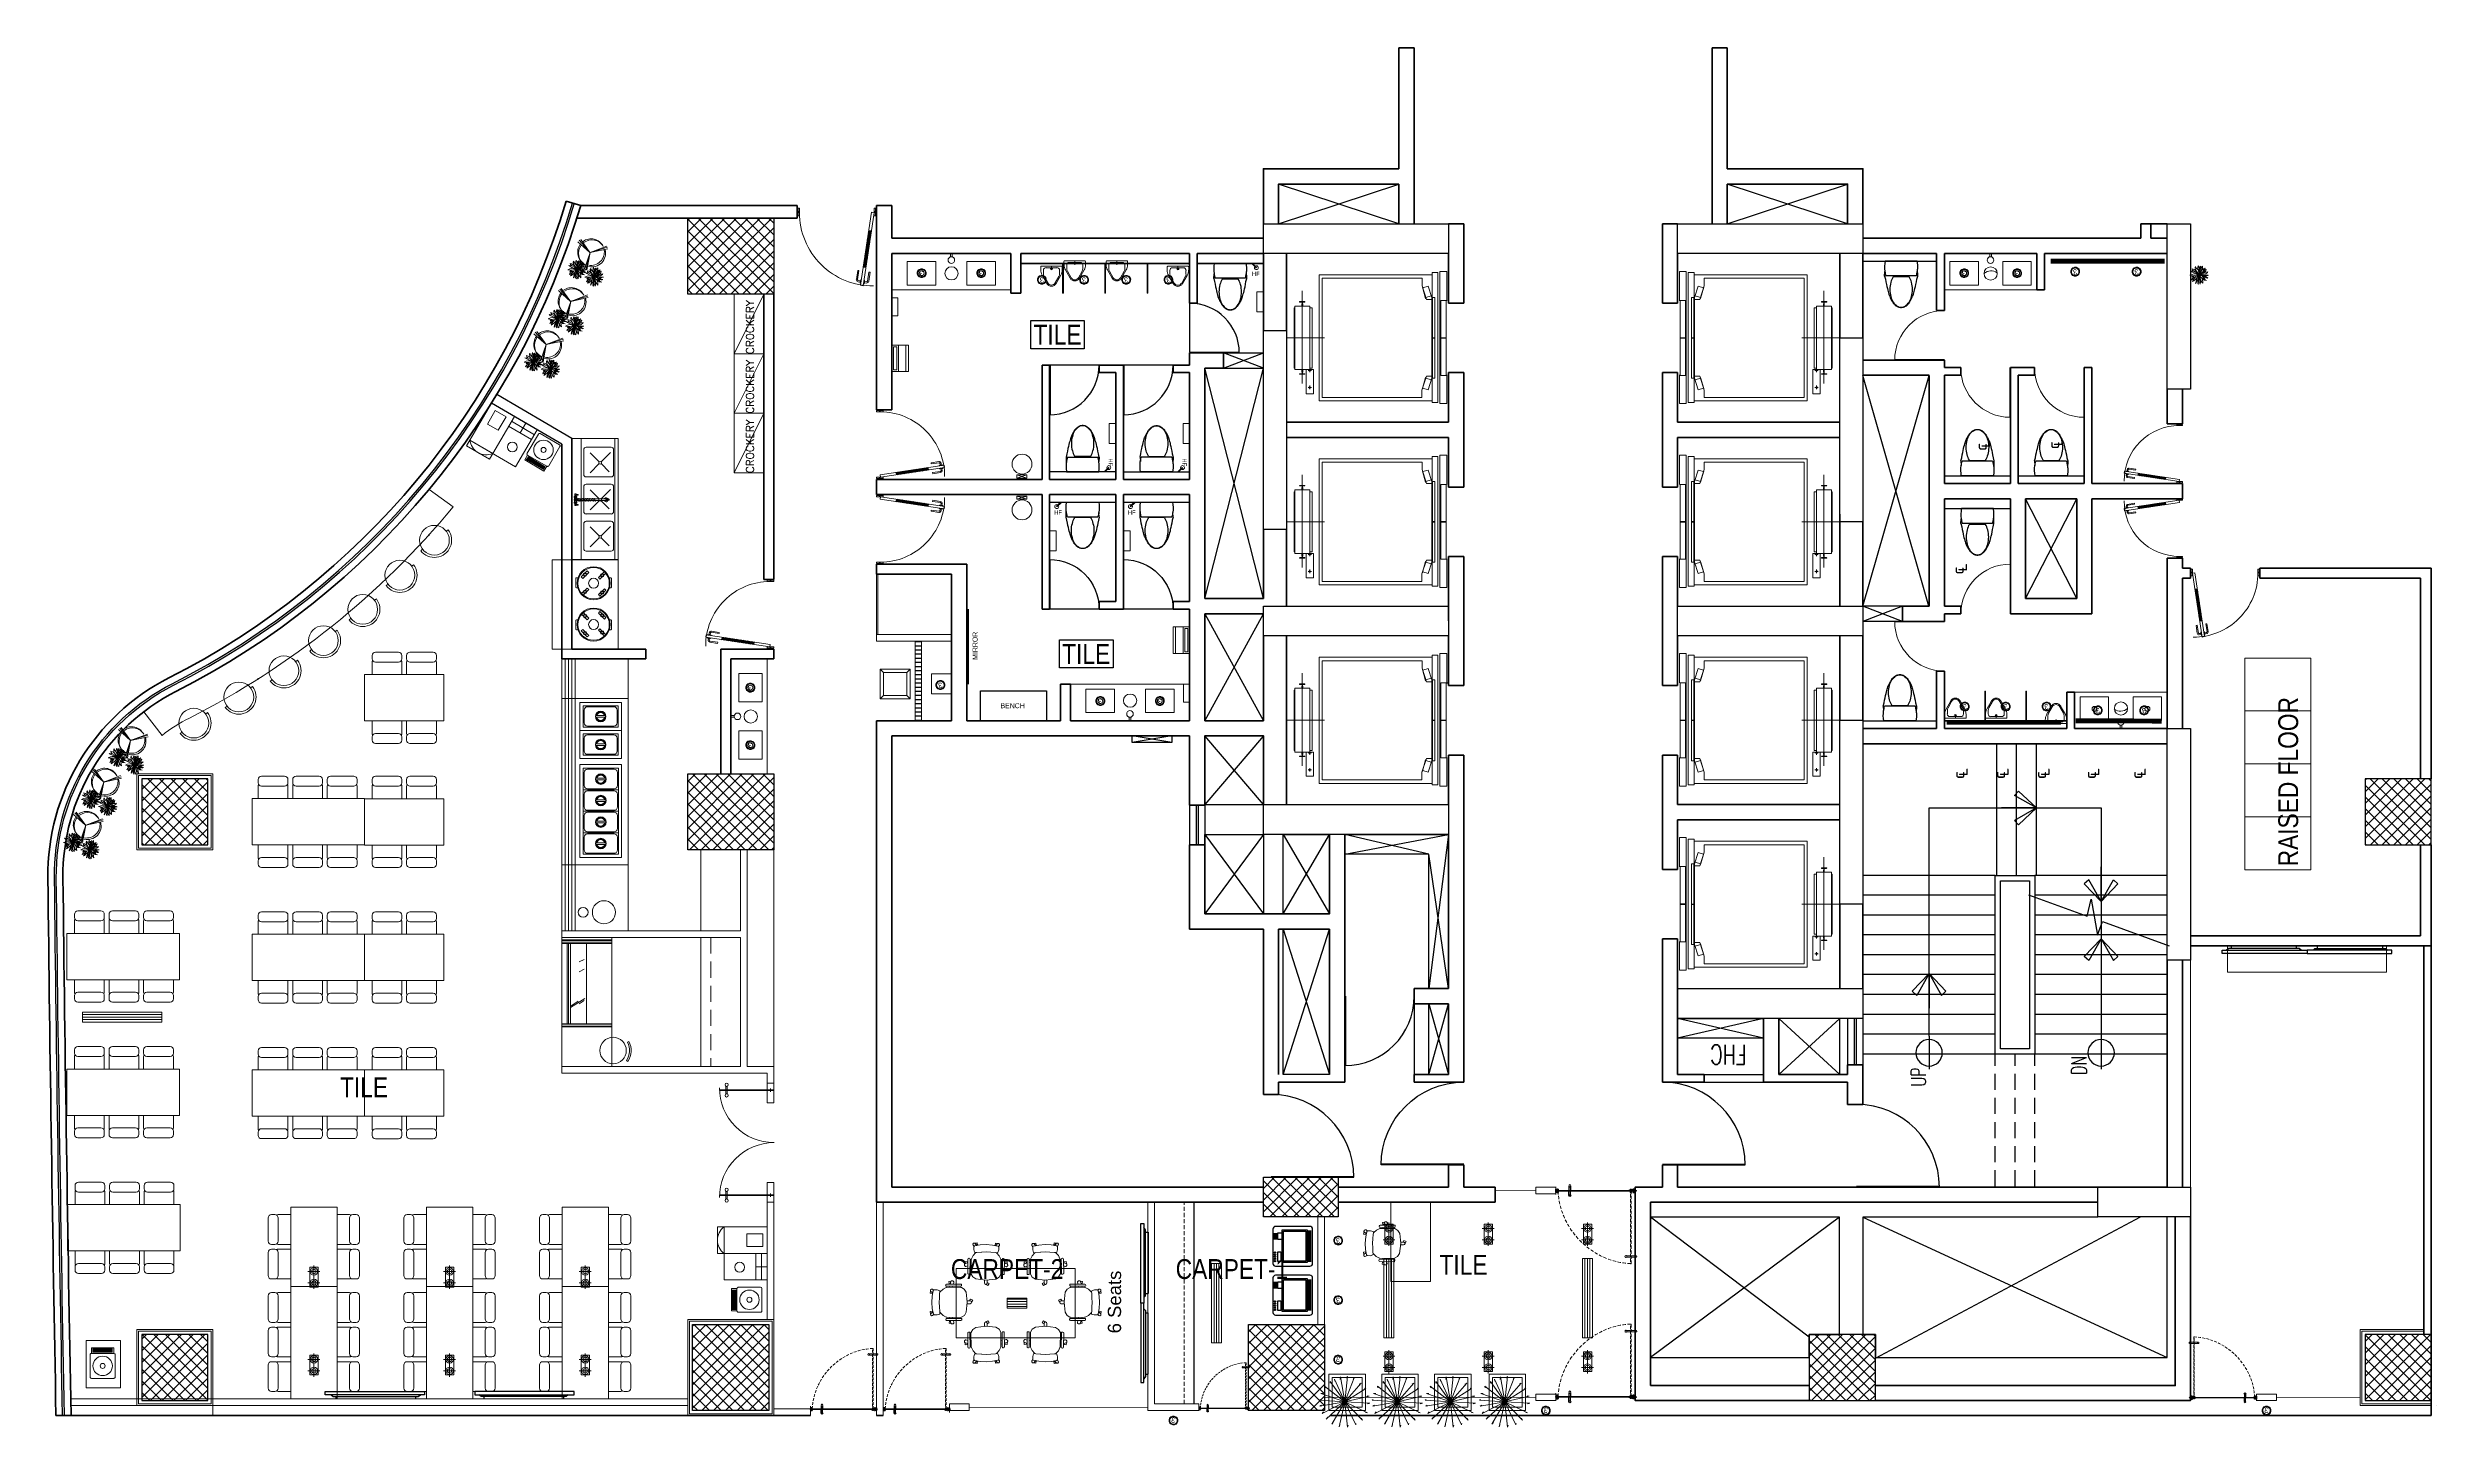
# Model space of a CAD drawing. Header units: inches. Extents: x 371717 to 373017, y 1317902 to 1318657.
import ezdxf

# ---------------------------------------------------------------- set-up
doc = ezdxf.new("R2010")
doc.units = ezdxf.units.IN
doc.header["$LTSCALE"] = 35
doc.header["$MEASUREMENT"] = 0
doc.linetypes.add('DASHED2', pattern=[0.375, 0.25, -0.125])
doc.linetypes.add('HIDDEN', pattern=[0.375, 0.25, -0.125])
for name, color, linetype in [('2', 7, 'Continuous'), ('A-COLS', 4, 'Continuous'), ('A-DOOR', 7, 'Continuous'), ('A-FIXT', 1, 'Continuous'), ('A-HATCH', 8, 'Continuous'), ('A-SHAFT', 1, 'Continuous'), ('A-STRS', 1, 'Continuous'), ('A-STRS-CUTLINE', 7, 'Continuous'), ('A-STRS-RAIL', 57, 'Continuous'), ('A-STRS-UP', 7, 'Continuous'), ('A-TEXT-600', 7, 'Continuous'), ('A-WALL-UNDR', 1, 'Continuous'), ('A_ele', 1, 'Continuous'), ('A_Louvers', 16, 'Continuous'), ('AV', 3, 'Continuous'), ('HIDDEN', 8, 'HIDDEN'), ('I-Elev-Mbnd-L', 1, 'Continuous'), ('I-Flor-Text', 200, 'Continuous'), ('LINE', 4, 'Continuous'), ('NAREA', 220, 'Continuous'), ('NAREAOFF', 230, 'Continuous'), ('WIN', 1, 'Continuous')]:
    doc.layers.add(name, color=color, linetype=linetype)
for name, color, linetype, lineweight in [('200', 11, 'Continuous', 9), ('A-LIFT', 154, 'Continuous', 9), ('A-STRS-TEXT', 7, 'Continuous', 5), ('A-WALL', 7, 'Continuous', 40), ('ac grill', 6, 'Continuous', 15), ('ACCES', 230, 'Continuous', 20), ('COL HATCH', 8, 'Continuous', 13), ('DIM', 221, 'Continuous', 9), ('E-DIM', 5, 'Continuous', 9), ('EQUIPMENT', 142, 'Continuous', 9), ('FINISH - LAMINATE', 143, 'Continuous', 40), ('FINISH - WALLPAPER', 230, 'Continuous', 5), ('FLOORING', 116, 'Continuous', 5), ('FURN NEW PHASE-2', 1, 'Continuous', 5), ('FURNITURE', 11, 'Continuous', 9), ('I-Case', 5, 'Continuous', 30), ('I-Case-Ovhd', 6, 'DASHED2', 15), ('I-CEIL-light', 150, 'Continuous', 0), ('I-Door', 30, 'Continuous', 15), ('I-Furn-Cust', 1, 'Continuous', 25), ('I-Furn-Modl', 1, 'Continuous', 5), ('I-Graphics', 62, 'Continuous', 15), ('I-Misc-Patt', 181, 'Continuous', 15), ('I-Part-Glaz', 6, 'Continuous', 20), ('I-Part-Gyps', 5, 'Continuous', 15), ('L.LINE', 130, 'Continuous', 0), ('LIGHTS', 150, 'Continuous', 0), ('nareadiv', 3, 'Continuous', 5), ('P-Fixt', 6, 'Continuous', 15), ('PLANTS', 94, 'Continuous', 5), ('SANITARY-FIXTURE', 6, 'Continuous', 18), ('tree', 92, 'Continuous', 5), ('Z-Unas', 6, 'Continuous', 15)]:
    doc.layers.add(name, color=color, linetype=linetype, lineweight=lineweight)
doc.layers.add('I-Clng-Dims', color=7, linetype='Continuous', lineweight=15, true_color=0xbd0f15)
doc.styles.add('300_simplex', font='simplex.shx', dxfattribs={"width": 0.7, "height": 300})
doc.styles.add('400', font='simplex.shx', dxfattribs={"width": 0.7, "height": 400})
doc.styles.add('AR350', font='arial.ttf', dxfattribs={"width": 0.9})
doc.styles.add('dim-verdana', font='arial.ttf', dxfattribs={"height": 130})
doc.styles.add('Layout Plan _23 05 08_r5$0$ROMANS', font='romans.shx')
doc.styles.add('Style-Arial', font='arial.ttf')
pattern_1 = [(135, (420448.5704, 1304807.2616), (-3.1819805, -3.1819805), []), (225, (420448.5704, 1304807.2616), (3.1819805, -3.1819805), [])]
pattern_2 = [(135, (372711.621, 1317618.76), (-3.18198, -3.18198), []), (225, (372711.621, 1317618.76), (3.18198, -3.18198), [])]

# ---------------------------------------------------------------- blocks, each defined once
blk = doc.blocks.new('UP')
for p, q in [((-249, 0), (249, 0)), ((0, 269), (0, -231))]:
    blk.add_line(p, q)
blk.add_circle((0, 19), 200)
blk = doc.blocks.new('ARROW')
for p, q in [((527, 0), (0, 0)), ((195, 187), (259, 255)), ((527, 0), (195, 187)), ((259, 255), (527, 0)), ((527, 0), (195, -187)), ((195, -187), (259, -255)), ((259, -255), (527, 0))]:
    blk.add_line(p, q)
blk = doc.blocks.new('DOOR')
for p, q in [((-0.01, 0), (-0.01, 1)), ((0, 0), (0, 1))]:
    blk.add_line(p, q)
blk.add_arc((0, 0), 1, 90, 180)
blk = doc.blocks.new('P-LEV-3$0$P-WCEUR1')
at = {"color": 0, "linetype": 'ByBlock'}
for p, q in [((1, 9.8), (1, -9.8)), ((10.1, 10.1), (5.9, 10)), ((10, 9.3), (10, -9.3)), ((10.4, -4.7), (10.4, 4.7))]:
    blk.add_line(p, q, dxfattribs=at)
for points in [[(10, 9.3), (7.7, 9.8), (5.5, 10.1), (3.2, 10.1), (1, 9.8)], [(10.1, -10.1), (12, -9.6), (13.7, -9.3), (15.2, -9), (16.5, -8.7), (17.7, -8.4), (18.7, -8.2), (19.6, -7.9), (20.4, -7.7), (20.4, -7.7), (21.1, -7.5), (21.8, -7.3), (22.4, -7), (22.9, -6.8), (23.4, -6.6), (23.9, -6.4), (24.3, -6.2), (24.6, -6), (24.6, -6), (25, -5.8), (25.3, -5.6), (25.6, -5.4), (25.9, -5.3), (26.1, -5.1), (26.4, -4.9), (26.6, -4.8), (26.9, -4.6), (26.9, -4.6), (27.1, -4.4), (27.3, -4.1), (27.6, -3.9), (27.8, -3.7), (28, -3.4), (28.2, -3.2), (28.4, -2.9), (28.6, -2.6), (28.6, -2.6), (28.7, -2.3), (28.9, -2), (29, -1.7), (29.1, -1.3), (29.2, -1), (29.2, -0.7), (29.3, -0.3), (29.3, 0), (29.3, 0), (29.3, 0.3), (29.2, 0.7), (29.2, 1), (29.1, 1.3), (29, 1.7), (28.9, 2), (28.7, 2.3), (28.6, 2.6), (28.6, 2.6), (28.4, 2.9), (28.2, 3.2), (28, 3.4), (27.8, 3.7), (27.6, 3.9), (27.3, 4.1), (27.1, 4.4), (26.9, 4.6), (26.9, 4.6), (26.6, 4.8), (26.4, 4.9), (26.1, 5.1), (25.9, 5.3), (25.6, 5.4), (25.3, 5.6), (25, 5.8), (24.6, 6), (24.6, 6), (24.3, 6.2), (23.9, 6.4), (23.4, 6.6), (22.9, 6.8), (22.4, 7), (21.8, 7.3), (21.1, 7.5), (20.4, 7.7), (20.4, 7.7), (19.6, 7.9), (18.7, 8.2), (17.7, 8.4), (16.5, 8.7), (15.2, 9), (13.7, 9.3), (12, 9.6), (10.1, 10.1)], [(10.1, -10.1), (7.3, -9.9)]]:
    blk.add_lwpolyline(points, dxfattribs=at)
for points in [[(29.2, 0, 0.146855), (28.5, 2.4, 0.107148), (26, 4.9, 0.076697), (22.7, 6.3, 0.063684), (18.3, 6.9, 0.063684), (13.9, 6.3, 0.076697), (10.6, 4.9, 0.006181), (10.4, 4.7)], [(10.4, -4.7, 0.006181), (10.6, -4.9, 0.076697), (13.9, -6.3, 0.063684), (18.3, -6.9, 0.063684), (22.7, -6.3, 0.076697), (26, -4.9, 0.107148), (28.5, -2.4, 0.146855), (29.2, 0)]]:
    blk.add_lwpolyline(points, format="xyb", dxfattribs=at)
for start, end in [(260.5377, 277.7399), (277.7399, 285.822)]:
    blk.add_arc((4.4, 10.5), 20.6, start, end, dxfattribs=at)
blk = doc.blocks.new('D3 - LAM')
h = blk.add_hatch()
h.set_pattern_fill('ANSI31', color=256, scale=100, style=0)
h.set_pattern_definition([(45, (67656.761, 125934.152), (-8.83883, 8.83883), [])])
h.paths.add_polyline_path([(67767, 126417), (67730, 126422), (67657, 125940), (67694, 125934)])
for p, q in [((67620, 125699, 0), (67767, 126664, 0)), ((67657, 125693, 0), (67804, 126658, 0)), ((67767, 126664, 0), (67804, 126658, 0)), ((67692, 126606, 0), (67674, 126487, 0)), ((67691, 126484, 0), (67674, 126487, 0)), ((67691, 126484, 0), (67709, 126604, 0)), ((67750, 126608, 0), (67720, 126612, 0)), ((67723, 126629, 0), (67753, 126624, 0)), ((67767, 126417, 0), (67730, 126422, 0)), ((67748, 126608, 0), (67750, 126625, 0)), ((67802, 126600, 0), (67833, 126595, 0)), ((67835, 126612, 0), (67805, 126616, 0)), ((67805, 126599, 0), (67808, 126616, 0)), ((67823, 126464, 0), (67841, 126584, 0)), ((67823, 126464, 0), (67839, 126462, 0)), ((67857, 126581, 0), (67839, 126462, 0)), ((67590, 125738, 0), (67590, 125638, 0)), ((67620, 125713, 0), (67620, 125675, 0)), ((67694, 125934, 0), (67657, 125940, 0)), ((68640, 125738, 0), (68640, 125638, 0)), ((67620, 125699, 0), (67657, 125693, 0))]:
    blk.add_line(p, q)
at = {"elevation": 0}
for points in [[(67748, 126592), (67755, 126640), (67763, 126639), (67755, 126590)], [(67800, 126584), (67807, 126632), (67800, 126634), (67792, 126585)], [(67590, 125726), (67602, 125726), (67602, 125647), (67590, 125647)], [(68640, 125726), (68628, 125726), (68628, 125647), (68640, 125647)]]:
    blk.add_lwpolyline(points, close=True, dxfattribs=at)
for points in [[(67602, 125738), (67620, 125738), (67620, 125638), (67602, 125638), (67602, 125682), (67612, 125682), (67612, 125694), (67602, 125694), (67602, 125738)], [(68628, 125738), (68610, 125738), (68610, 125638), (68628, 125638), (68628, 125682), (68618, 125682), (68618, 125694), (68628, 125694), (68628, 125738)]]:
    blk.add_lwpolyline(points, dxfattribs=at)
for centre, radius, start, end in [((67637, 125694, 0), 973, 0, 90.3775), ((67719, 126602, 0), 26.7, 81.3349, 171.376), ((67719, 126602, 0), 9.86, 81.376, 171.376), ((67831, 126585, 0), 9.86, 351.376, 81.376), ((67831, 126585, 0), 26.7, 351.376, 81.417)]:
    blk.add_arc(centre, radius, start, end)
blk = doc.blocks.new('TREE-24')
for p, q in [((-48, 1), (-60, -5)), ((-43, 12), (-58, 23)), ((-58, 23), (-43, 23)), ((-58, 11), (-47, 8)), ((-55, 9), (-58, 11)), ((-51, 4), (-55, 9)), ((-46, 0), (-51, 4)), ((-47, 8), (-34, 3)), ((-40, 35), (-45, 40)), ((-45, 40), (-41, 29)), ((-43, 23), (-30, 13)), ((-28, 5), (-43, 12)), ((-41, 29), (-33, 21)), ((-31, 29), (-40, 35)), ((-22, 41), (-37, 46)), ((-37, 46), (-32, 38)), ((-34, 3), (-18, -1)), ((-33, 21), (-21, 14)), ((-32, 38), (-17, 26)), ((-19, 22), (-31, 29)), ((-30, 13), (-5, 1)), ((-8, 2), (-28, 5)), ((-12, 28), (-22, 41)), ((-21, 14), (-11, 8)), ((-16, 54), (-20, 56)), ((-20, 56), (-18, 45)), ((-5, 12), (-19, 22)), ((-19, -13), (0, 0)), ((-18, 45), (-11, 23)), ((-17, 26), (-9, 19)), ((-8, 43), (-16, 54)), ((0, 0), (-15, -17)), ((-14, -33), (0, 0)), ((0, 0), (-14, -2)), ((-11, 23), (0, 0)), ((-11, 8), (0, 0)), ((-6, 26), (-8, 43)), ((0, 0), (-8, 2)), ((-1, 16), (-6, 26)), ((0, 0), (-5, -17)), ((-2, 10), (0, 31)), ((0, 0), (-2, 10)), ((0, 43), (2, 57)), ((0, 31), (0, 43)), ((0, 0), (2, 8)), ((7, 7), (0, 0)), ((0, 0), (29, 7)), ((20, 7), (0, 0)), ((18, 1), (0, 0)), ((1, -17), (0, 0)), ((0, 0), (10, -21)), ((10, -8), (0, 0)), ((32, -9), (0, 0)), ((2, 57), (3, 60)), ((2, 8), (8, 22)), ((3, 60), (5, 51)), ((5, 24), (3, 11)), ((10, 32), (4, 18)), ((5, 51), (6, 37)), ((6, 37), (5, 24)), ((6, 36), (14, 46)), ((12, 10), (7, 7)), ((8, 22), (21, 27)), ((9, 23), (22, 38)), ((19, 46), (10, 32)), ((20, 18), (12, 10)), ((14, 46), (18, 53)), ((18, 53), (17, 57)), ((17, 57), (20, 53)), ((17, 15), (28, 21)), ((32, 0), (18, 1)), ((20, 53), (19, 46)), ((22, 38), (19, 26)), ((23, 23), (20, 18)), ((27, 9), (20, 7)), ((21, 27), (31, 39)), ((33, 33), (23, 23)), ((35, 12), (27, 9)), ((28, 21), (42, 24)), ((29, 7), (39, 10)), ((31, 39), (35, 49)), ((44, 0), (32, 0)), ((35, 49), (33, 33)), ((46, 18), (35, 12)), ((39, 10), (47, 10)), ((39, 0), (53, -5)), ((42, 24), (54, 25)), ((54, 4), (44, 0)), ((54, 25), (46, 18)), ((47, 10), (57, 8)), ((60, 7), (54, 4)), ((57, 8), (60, 7)), ((-60, -5), (-37, -10)), ((-43, -16), (-55, -23)), ((-55, -23), (-49, -25)), ((-49, -25), (-34, -23)), ((-24, -3), (-46, 0)), ((-35, -9), (-43, -16)), ((-36, -33), (-40, -44)), ((-40, -44), (-32, -42)), ((-31, -25), (-36, -33)), ((-27, -4), (-35, -9)), ((-34, -23), (-19, -13)), ((-32, -42), (-24, -34)), ((-23, -16), (-31, -25)), ((-14, -2), (-27, -4)), ((-24, -32), (-26, -54)), ((-26, -54), (-21, -47)), ((-15, -17), (-24, -32)), ((-21, -47), (-14, -33)), ((-18, -1), (-10, -2)), ((-5, -17), (-7, -34)), ((-7, -34), (-4, -46)), ((-4, -46), (2, -60)), ((4, -29), (1, -17)), ((2, -60), (5, -44)), ((5, -44), (4, -29)), ((5, -37), (12, -47)), ((19, -14), (10, -8)), ((13, -32), (10, -21)), ((10, -21), (21, -30)), ((40, -7), (12, -4)), ((12, -47), (12, -32)), ((12, -32), (24, -46)), ((13, -10), (31, -16)), ((29, -24), (19, -14)), ((21, -30), (31, -36)), ((29, -44), (24, -32)), ((24, -46), (32, -50)), ((38, -35), (29, -24)), ((32, -50), (29, -44)), ((31, -16), (42, -20)), ((31, -36), (42, -42)), ((44, -16), (32, -9)), ((42, -42), (38, -35)), ((53, -9), (40, -7)), ((42, -20), (55, -23)), ((55, -23), (44, -16)), ((60, -3), (53, -9)), ((53, -5), (60, -3))]:
    blk.add_line(p, q)
blk = doc.blocks.new('chair')
for p, q in [((-13697, 72203), (-13728, 72188)), ((-13629, 72182), (-13666, 72209)), ((-13643, 72166), (-13543, 72281)), ((-13543, 72281), (-13492, 72303)), ((-13492, 72303), (-13441, 72299)), ((-13434, 72297), (-13259, 72170)), ((-13427, 72327), (-13423, 72333)), ((-13248, 72185), (-13423, 72309)), ((-13404, 72336), (-13229, 72211)), ((-13325, 72239), (-13332, 72223)), ((-13303, 72298), (-13313, 72271)), ((-13291, 72193), (-13285, 72211)), ((-13273, 72243), (-13260, 72278)), ((-13270, 72249), (-13257, 72284)), ((-13258, 72244), (-13270, 72249)), ((-13235, 72267), (-13258, 72244)), ((-13257, 72284), (-13235, 72267)), ((-13226, 72193), (-13230, 72188)), ((-13728, 72188), (-13711, 72155)), ((-13721, 71908), (-13725, 71902)), ((-13721, 71884), (-13545, 71761)), ((-13717, 72033), (-13720, 71978)), ((-13720, 71978), (-13699, 71931)), ((-13643, 72166), (-13717, 72033)), ((-13711, 72155), (-13684, 72169)), ((-13526, 71788), (-13703, 71911)), ((-13695, 71926), (-13516, 71804)), ((-13691, 72175), (-13654, 72148)), ((-13684, 72169), (-13691, 72175)), ((-13643, 72166), (-13629, 72182)), ((-13604, 71842), (-13590, 71854)), ((-13381, 71812), (-13337, 71869)), ((-13381, 71812), (-13338, 71868)), ((-13338, 71868), (-13295, 71922)), ((-13259, 71981), (-13295, 71922)), ((-13204, 71859), (-13263, 71785)), ((-13221, 72041), (-13259, 71981)), ((-13221, 72041), (-13259, 71980)), ((-13255, 72166), (-13228, 72118)), ((-13228, 72118), (-13217, 72063)), ((-13217, 72063), (-13221, 72041)), ((-13213, 72058), (-13221, 72041)), ((-13200, 72071), (-13213, 72058)), ((-13204, 71859), (-13155, 71938)), ((-13160, 72058), (-13200, 72071)), ((-13124, 72031), (-13160, 72058)), ((-13155, 71938), (-13120, 72017)), ((-13131, 71985), (-13137, 71974)), ((-13137, 71974), (-13105, 71957)), ((-13120, 72017), (-13134, 71985)), ((-13134, 71985), (-13100, 71985)), ((-13090, 71988), (-13131, 71985)), ((-13120, 72017), (-13124, 72031)), ((-13123, 72027), (-13120, 72017)), ((-13098, 72027), (-13123, 72027)), ((-13105, 71957), (-13090, 71988)), ((-13651, 71801), (-13629, 71820)), ((-13594, 71787), (-13622, 71763)), ((-13622, 71763), (-13599, 71748)), ((-13589, 71792), (-13617, 71768)), ((-13599, 71748), (-13585, 71777)), ((-13585, 71777), (-13594, 71787)), ((-13549, 71826), (-13563, 71814)), ((-13526, 71765), (-13522, 71770)), ((-13511, 71802), (-13457, 71793)), ((-13457, 71793), (-13401, 71800)), ((-13403, 71782), (-13395, 71798)), ((-13377, 71749), (-13403, 71782)), ((-13401, 71800), (-13381, 71812)), ((-13395, 71798), (-13381, 71812)), ((-13340, 71724), (-13377, 71749)), ((-13325, 71725), (-13340, 71724)), ((-13335, 71724), (-13325, 71725)), ((-13327, 71701), (-13335, 71724)), ((-13263, 71785), (-13325, 71725)), ((-13325, 71725), (-13299, 71750)), ((-13299, 71750), (-13287, 71717)), ((-13298, 71747), (-13290, 71756)), ((-13287, 71707), (-13298, 71747)), ((-13290, 71756), (-13263, 71731)), ((-13263, 71731), (-13287, 71707))]:
    blk.add_line(p, q)
for centre, major_axis, start_param, end_param in [((-13679, 72192), (21, 3.5), 0.780033, 3.919296), ((-13679, 72192), (12.3, 17.5), 1.644168, 3.126312), ((-13442, 72286), (7.5, 10.6), -0.012921, 0.531899), ((-13416, 72320), (7.5, 10.6), 1.565209, 3.136006), ((-13412, 72325), (7.5, 10.6), -0.005587, 1.565209), ((-13288, 72289), (10.1, 14.3), 1.201743, 1.645459), ((-13285, 72286), (12.4, 17.7), 0.815486, 1.200775), ((-13284, 72281), (15.2, 21.7), 0.481395, 0.818479), ((-13285, 72279), (23.7, -16.6), 1.738929, 2.05604), ((-13284, 72280), (15.8, 22.5), -0.156165, 0.172017), ((-13281, 72283), (13.3, 18.9), -0.52179, -0.152727), ((-13277, 72285), (10.6, 15.1), -0.949213, -0.52118), ((-13274, 72285), (9.3, 13.2), -1.422625, -0.95479), ((-13236, 72201), (7.5, 10.6), 4.706802, 6.277598), ((-13714, 71895), (7.5, 10.6), 1.576387, 3.147184), ((-13710, 71900), (7.5, 10.6), 0.005591, 1.576387), ((-13687, 71936), (7.5, 10.6), 2.609698, 3.154518), ((-13267, 72160), (7.5, 10.6), -0.44913, -0.012921), ((-13240, 72195), (7.5, 10.6), 3.136006, 4.706802), ((-13101, 72006), (14.2, 16), 3.920326, 6.880528), ((-13638, 71790), (10.1, 14.3), 1.496138, 1.939853), ((-13634, 71789), (12.4, 17.7), 1.940821, 2.326111), ((-13629, 71790), (15.2, 21.7), 2.323118, 2.660202), ((-13627, 71791), (16.6, 23.7), 2.656353, 2.973464), ((-13628, 71790), (15.8, 22.5), 2.96958, 3.297761), ((-13629, 71786), (13.3, 18.9), 3.294324, 3.663387), ((-13630, 71781), (10.6, 15.1), 3.662777, 4.090809), ((-13629, 71779), (9.3, 13.2), 4.096387, 4.564221), ((-13537, 71772), (7.5, 10.6), 3.147184, 4.71798), ((-13533, 71778), (7.5, 10.6), -1.565205, 0.005591), ((-13509, 71814), (10.6, -7.5), 4.725314, 5.161523), ((-13308, 71711), (12.3, 17.5), 2.659528, 5.61973)]:
    blk.add_ellipse(centre, major_axis=major_axis, ratio=1, start_param=start_param, end_param=end_param)
blk = doc.blocks.new('A$C10EA03AB')
at = {"layer": 'I-Furn-Modl'}
blk.add_lwpolyline([(1012, 600), (412, 600), (412, 1800), (1012, 1800)], close=True, dxfattribs=at)
at = {"layer": 'I-Furn-Modl', "xscale": -1, "rotation": 325.5279806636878}
blk.add_blockref('chair', (-51532, -50547), dxfattribs=at)
blk = doc.blocks.new('DFSDFB')
at = {"color": 3, "elevation": -240}
for points in [[(-372040, -46680), (-372040, -46733)], [(-372020, -46680), (-372020, -46733)]]:
    blk.add_lwpolyline(points, dxfattribs=at)
at = {"color": 3}
blk.add_circle((-372030, -46673, -240), 12.5, dxfattribs=at)
blk = doc.blocks.new('FGBFGB')
at = {"layer": 'DIM'}
blk.add_hatch(color=256, dxfattribs=at).paths.add_polyline_path([(-372035, -46743), (-372025, -46743), (-372025, -46733), (-372035, -46733)])
at = {"color": 3, "elevation": -240}
for points in [[(-372035, -46733), (-372035, -46743)], [(-372025, -46733), (-372025, -46743)]]:
    blk.add_lwpolyline(points, dxfattribs=at)
at = {"layer": 'LINE', "color": 4}
blk.add_blockref('DFSDFB', (0, 0), dxfattribs=at)
at = {"layer": 'LINE', "color": 4, "xscale": -1, "rotation": 180}
blk.add_blockref('DFSDFB', (0, -93476), dxfattribs=at)
blk = doc.blocks.new('A$C13574F4D')
at = {"layer": '2', "color": 6, "linetype": 'Continuous'}
for p, q in [((2, 5), (0, 5)), ((0, 5), (0, 0)), ((1, 1), (1, 4)), ((1, 4), (2, 3)), ((22, 1), (1, 1)), ((3, 6), (2, 5)), ((2, 3), (4, 6)), ((3, 7), (3, 7)), ((3, 7), (3, 6)), ((4, 7), (4, 8)), ((4, 7), (4, 7)), ((22, 1), (44, 1)), ((41, 7), (41, 8)), ((41, 7), (41, 7)), ((43, 3), (41, 6)), ((42, 7), (42, 7)), ((42, 7), (42, 6)), ((42, 6), (43, 5)), ((43, 5), (45, 5)), ((44, 4), (43, 3)), ((44, 1), (44, 4)), ((45, 5), (45, 0)), ((0, 0), (45, 0))]:
    blk.add_line(p, q, dxfattribs=at)
for centre, radius, start, end in [((3, 7), 0.5, 29.9989, 210.0003), ((3, 6), 1, 315.001, 29.9996), ((42, 7), 0.5, 330.0011, 149.9997), ((42, 6), 1, 149.9997, 225)]:
    blk.add_arc(centre, radius, start, end, dxfattribs=at)
blk = doc.blocks.new('dhshfh')
at = {"color": 7, "linetype": 'Continuous'}
for p, q in [((0, -6, 0), (2, -5, 0)), ((0, -6, 0), (2, -7, 0)), ((41, -5, 0), (2, -5, 0)), ((41, -7, 0), (2, -7, 0)), ((5, -7, 0), (4, -5, 0)), ((6, -7, 0), (5, -5, 0)), ((6, -7, 0), (5, -5, 0)), ((7, -7, 0), (6, -5, 0)), ((8, -7, 0), (7, -5, 0)), ((9, -7, 0), (8, -5, 0)), ((10, -7, 0), (9, -5, 0)), ((11, -7, 0), (10, -5, 0)), ((12, -7, 0), (11, -5, 0)), ((13, -7, 0), (12, -5, 0)), ((14, -7, 0), (13, -5, 0)), ((15, -7, 0), (14, -5, 0)), ((16, -7, 0), (15, -5, 0)), ((17, -7, 0), (16, -5, 0)), ((17, -7, 0), (16, -5, 0)), ((18, -7, 0), (17, -5, 0)), ((19, -7, 0), (18, -5, 0)), ((20, -7, 0), (19, -5, 0)), ((21, -7, 0), (20, -5, 0)), ((22, -7, 0), (21, -5, 0)), ((23, -7, 0), (22, -5, 0)), ((24, -7, 0), (23, -5, 0)), ((25, -7, 0), (24, -5, 0)), ((26, -7, 0), (25, -5, 0)), ((27, -7, 0), (26, -5, 0)), ((28, -7, 0), (27, -5, 0)), ((29, -7, 0), (28, -5, 0)), ((30, -7, 0), (29, -5, 0)), ((31, -7, 0), (30, -5, 0)), ((32, -7, 0), (31, -5, 0)), ((33, -7, 0), (32, -5, 0)), ((34, -7, 0), (33, -5, 0)), ((35, -7, 0), (34, -5, 0)), ((36, -7, 0), (35, -5, 0)), ((37, -7, 0), (36, -5, 0)), ((38, -7, 0), (37, -5, 0)), ((39, -7, 0), (38, -5, 0)), ((40, -7, 0), (39, -5, 0)), ((41, -5, 0), (41, -3, 0)), ((42, -3, 0), (41, -3, 0)), ((41, -9, 0), (41, -7, 0)), ((42, -9, 0), (41, -9, 0)), ((43, -8, 0), (43, -4, 0))]:
    blk.add_line(p, q, dxfattribs=at)
for centre, start, end in [((42, -4, 0), 0, 90), ((42, -8, 0), 270, 0)]:
    blk.add_arc(centre, 1, start, end, dxfattribs=at)
blk = doc.blocks.new('A$C4B1B412E')
at = {"layer": 'LINE'}
h = blk.add_hatch(dxfattribs=at)
h.set_pattern_fill('ANSI31', color=25, scale=0.2, angle=-90, style=0)
h.set_pattern_definition([(225, (19616.511, 13176.13184), (-0.449012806, 0.449012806), [])])
h.paths.add_polyline_path([(-437, 327), (-437, 342), (-437, 347), (-449, 347), (-449, 327)])
h = blk.add_hatch(dxfattribs=at)
h.set_pattern_fill('ANSI31', color=25, scale=0.2, angle=-90, style=0)
h.set_pattern_definition([(135, (19616.511, -13530.6771), (-0.449012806, -0.449012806), [])])
h.paths.add_polyline_path([(-437, -681), (-437, -697), (-437, -702), (-449, -702), (-449, -681)])
at = {"linetype": 'HIDDEN', "ltscale": 5}
for p, q in [((-1409, 296, 0), (-424, 296, 0)), ((-424, 286, 0), (-1409, 286, 0))]:
    blk.add_line(p, q, dxfattribs=at)
at = {"linetype": 'HIDDEN'}
for p, q in [((-1319, 296, 0), (-1319, 286, 0)), ((-1309, 296, 0), (-1309, 286, 0))]:
    blk.add_line(p, q, dxfattribs=at)
at = {"color": 8, "linetype": 'HIDDEN', "ltscale": 5}
for p, q in [((-424, 299, 0), (-471, 299, 0)), ((-471, 299, 0), (-471, 296, 0)), ((-471, 296, 0), (-424, 296, 0)), ((-471, 283, 0), (-471, 286, 0)), ((-471, 286, 0), (-424, 286, 0)), ((-424, 283, 0), (-471, 283, 0)), ((-424, 299, 0), (-424, 283, 0))]:
    blk.add_line(p, q, dxfattribs=at)
at = {"color": 5, "ltscale": 5}
for p, q in [((-452, 311, 0), (-452, 263, 0)), ((-452, 311, 0), (-437, 311, 0)), ((-452, 263, 0), (-449, 263, 0)), ((-449, -671, 0), (-449, 311, 0)), ((-449, 263, 0), (-449, 311, 0)), ((-440, 311, 0), (-440, -671, 0)), ((-440, 263, 0), (-440, 311, 0)), ((-437, 263, 0), (-440, 263, 0)), ((-437, 311, 0), (-437, 263, 0))]:
    blk.add_line(p, q, dxfattribs=at)
at = {"linetype": 'HIDDEN', "elevation": 0}
for points in [[(-1324, 348), (-1324, 296)], [(-1304, 348), (-1304, 296)], [(-1324, 233), (-1324, 286)], [(-1304, 233), (-1304, 286)]]:
    blk.add_lwpolyline(points, dxfattribs=at)
at = {"linetype": 'HIDDEN', "ltscale": 5, "elevation": 0}
blk.add_lwpolyline([(-1409, 296), (-1409, 286)], dxfattribs=at)
at = {"color": 5, "ltscale": 5, "elevation": 0}
blk.add_lwpolyline([(-449, -671), (-440, -671)], dxfattribs=at)
at = {"linetype": 'HIDDEN'}
for centre in [(-1314, 356, 0), (-1314, 225, 0)]:
    blk.add_circle(centre, 12.5, dxfattribs=at)
at = {"linetype": 'HIDDEN', "ltscale": 5, "extrusion": (-3.33482e-11, -6.26733e-09, -1)}
blk.add_ellipse((-510, 227, 0), major_axis=(-668, 668, 0), ratio=0.900623, start_param=3.910619, end_param=5.509863, dxfattribs=at)
at = {"color": 5, "ltscale": 5, "extrusion": (-3.33482e-11, -6.26733e-09, -1)}
blk.add_ellipse((-444, 290, 0), major_axis=(2.8, 2.8, 0), ratio=1, start_param=3.141593, end_param=9.424778, dxfattribs=at)
at = {"color": 8, "linetype": 'HIDDEN', "ltscale": 5, "extrusion": (-6.26733e-09, 3.33482e-11, -1)}
blk.add_ellipse((-444, 290, 0), major_axis=(2.8, -2.8, 0), ratio=1, start_param=3.141593, end_param=9.424778, dxfattribs=at)
at = {"layer": '2', "color": 6, "linetype": 'Continuous'}
for p, q in [((-467, 348, 0), (-454, 348, 0)), ((-467, 330, 0), (-467, 348, 0)), ((-465, 330, 0), (-467, 330, 0)), ((-465, 329, 0), (-467, 329, 0)), ((-467, 329, 0), (-467, 326, 0)), ((-467, 325, 0), (-467, 326, 0)), ((-467, 322, 0), (-467, 325, 0)), ((-465, 322, 0), (-467, 322, 0)), ((-466, 332, 0), (-466, 346, 0)), ((-463, 329, 0), (-466, 332, 0)), ((-465, 347, 0), (-461, 347, 0)), ((-464, 328, 0), (-465, 330, 0)), ((-464, 329, 0), (-465, 329, 0)), ((-465, 327, 0), (-464, 328, 0)), ((-465, 324, 0), (-464, 323, 0)), ((-464, 322, 0), (-465, 322, 0)), ((-464, 327, 0), (-464, 328, 0)), ((-452, 326, 0), (-464, 326, 0)), ((-452, 325, 0), (-464, 325, 0)), ((-463, 327, 0), (-462, 328, 0)), ((-460, 347, 0), (-457, 347, 0)), ((-457, 345, 0), (-457, 346, 0)), ((-455, 327, 0), (-457, 345, 0)), ((-455, 342, 0), (-454, 328, 0)), ((-453, 326, 0), (-455, 326, 0)), ((-454, 348, 0), (-454, 345, 0)), ((-454, 345, 0), (-453, 345, 0)), ((-453, 343, 0), (-454, 343, 0)), ((-451, 329, 0), (-454, 329, 0)), ((-454, 328, 0), (-452, 328, 0)), ((-454, 328, 0), (-453, 328, 0)), ((-454, 323, 0), (-452, 323, 0)), ((-451, 322, 0), (-454, 322, 0)), ((-453, 345, 0), (-452, 343, 0)), ((-452, 328, 0), (-452, 326, 0)), ((-452, 323, 0), (-452, 325, 0)), ((-451, 328, 0), (-451, 329, 0)), ((-451, 326, 0), (-451, 328, 0)), ((-445, 326, 0), (-451, 326, 0)), ((-451, 325, 0), (-451, 322, 0)), ((-438, 325, 0), (-451, 325, 0)), ((-444, 326, 0), (-445, 326, 0)), ((-444, 326, 0), (-444, 326, 0)), ((-424, 326, 0), (-444, 326, 0)), ((-438, 322, 0), (-438, 325, 0)), ((-435, 322, 0), (-438, 322, 0)), ((-437, 343, 0), (-436, 345, 0)), ((-425, 325, 0), (-437, 325, 0)), ((-437, 325, 0), (-437, 323, 0)), ((-437, 323, 0), (-435, 323, 0)), ((-436, 345, 0), (-435, 345, 0)), ((-434, 343, 0), (-436, 343, 0)), ((-435, 345, 0), (-435, 348, 0)), ((-435, 348, 0), (-422, 348, 0)), ((-433, 344, 0), (-433, 345, 0)), ((-432, 346, 0), (-424, 346, 0)), ((-425, 323, 0), (-424, 324, 0)), ((-424, 322, 0), (-425, 322, 0)), ((-423, 322, 0), (-424, 322, 0)), ((-423, 345, 0), (-423, 327, 0)), ((-422, 322, 0), (-423, 322, 0)), ((-422, 348, 0), (-422, 322, 0)), ((-465, -676, 0), (-467, -676, 0)), ((-467, -676, 0), (-467, -679, 0)), ((-467, -679, 0), (-467, -681, 0)), ((-467, -684, 0), (-467, -681, 0)), ((-465, -684, 0), (-467, -684, 0)), ((-465, -684, 0), (-467, -684, 0)), ((-467, -684, 0), (-467, -702, 0)), ((-467, -702, 0), (-454, -702, 0)), ((-463, -683, 0), (-466, -686, 0)), ((-466, -687, 0), (-466, -700, 0)), ((-464, -677, 0), (-465, -676, 0)), ((-465, -679, 0), (-464, -678, 0)), ((-465, -681, 0), (-464, -682, 0)), ((-464, -683, 0), (-465, -684, 0)), ((-464, -683, 0), (-465, -684, 0)), ((-465, -701, 0), (-461, -701, 0)), ((-452, -679, 0), (-464, -679, 0)), ((-452, -681, 0), (-464, -681, 0)), ((-464, -682, 0), (-464, -683, 0)), ((-463, -681, 0), (-462, -683, 0)), ((-460, -701, 0), (-457, -701, 0)), ((-455, -681, 0), (-457, -699, 0)), ((-457, -699, 0), (-457, -700, 0)), ((-453, -681, 0), (-455, -681, 0)), ((-455, -697, 0), (-454, -682, 0)), ((-451, -676, 0), (-454, -676, 0)), ((-454, -677, 0), (-452, -678, 0)), ((-454, -683, 0), (-452, -682, 0)), ((-454, -682, 0), (-453, -682, 0)), ((-451, -684, 0), (-454, -684, 0)), ((-453, -697, 0), (-454, -698, 0)), ((-454, -702, 0), (-454, -700, 0)), ((-454, -700, 0), (-453, -700, 0)), ((-453, -700, 0), (-452, -698, 0)), ((-452, -678, 0), (-452, -679, 0)), ((-452, -682, 0), (-452, -681, 0)), ((-451, -679, 0), (-451, -676, 0)), ((-438, -679, 0), (-451, -679, 0)), ((-445, -681, 0), (-451, -681, 0)), ((-451, -681, 0), (-451, -682, 0)), ((-451, -683, 0), (-451, -684, 0)), ((-444, -680, 0), (-445, -681, 0)), ((-444, -681, 0), (-444, -680, 0)), ((-424, -681, 0), (-444, -681, 0)), ((-435, -676, 0), (-438, -676, 0)), ((-438, -676, 0), (-438, -679, 0)), ((-437, -678, 0), (-435, -677, 0)), ((-437, -679, 0), (-437, -678, 0)), ((-425, -679, 0), (-437, -679, 0)), ((-437, -698, 0), (-436, -700, 0)), ((-434, -698, 0), (-436, -697, 0)), ((-436, -700, 0), (-435, -700, 0)), ((-435, -700, 0), (-435, -702, 0)), ((-435, -702, 0), (-422, -702, 0)), ((-433, -699, 0), (-433, -700, 0)), ((-432, -701, 0), (-424, -701, 0)), ((-424, -676, 0), (-425, -677, 0)), ((-425, -678, 0), (-424, -679, 0)), ((-423, -676, 0), (-424, -676, 0)), ((-422, -676, 0), (-423, -676, 0)), ((-423, -700, 0), (-423, -682, 0)), ((-422, -702, 0), (-422, -676, 0))]:
    blk.add_line(p, q, dxfattribs=at)
for centre, radius, start, end in [((-465, 346, 0), 0.8, 90, 180), ((-465, 332, 0), 0.8, 180, 225), ((-464, 327, 0), 0.4, 150, 270), ((-464, 324, 0), 0.4, 90, 210), ((-465, 328, 0), 0.801, 329.9994, 45.0005), ((-464, 327, 0), 0.6, 150, 330.0002), ((-465, 323, 0), 0.801, 314.9995, 30.0006), ((-463, 328, 0), 0.5, 330, 45), ((-461, 347, 0), 0.3, 180, 0), ((-457, 346, 0), 0.8, 3.8105, 90), ((-454, 342, 0), 0.8, 75, 183.8141), ((-455, 327, 0), 0.5, 183.8144, 270), ((-454, 329, 0), 0.65, 90, 251.0755), ((-454, 322, 0), 0.65, 108.9245, 270), ((-452, 343, 0), 0.5, 254.9999, 30.0001), ((-453, 327, 0), 0.6, 270.0001, 90), ((-451, 328, 0), 0.3, 270, 90), ((-436, 343, 0), 0.5, 149.9999, 285), ((-435, 322, 0), 0.65, 270, 71.0754), ((-434, 344, 0), 0.8, 285, 0), ((-432, 345, 0), 0.8, 90, 179.9999), ((-425, 324, 0), 0.4, 330.0001, 90), ((-424, 323, 0), 0.8, 150, 225.0002), ((-424, 345, 0), 0.8, 0.0001, 90), ((-424, 327, 0), 0.8, 270, 0), ((-465, -687, 0), 0.8, 135, 180), ((-465, -700, 0), 0.8, 180, 270), ((-464, -679, 0), 0.4, 150, 270), ((-464, -681, 0), 0.4, 90, 210), ((-465, -678, 0), 0.801, 329.9994, 45.0005), ((-464, -682, 0), 0.6, 29.9998, 210), ((-465, -683, 0), 0.801, 314.9995, 30.0006), ((-463, -683, 0), 0.5, 315, 30), ((-461, -701, 0), 0.3, 0, 180), ((-457, -700, 0), 0.8, 270, 356.1895), ((-455, -681, 0), 0.5, 90, 176.1856), ((-454, -697, 0), 0.8, 176.1859, 285), ((-454, -677, 0), 0.65, 90, 251.0755), ((-454, -683, 0), 0.65, 108.9245, 270), ((-453, -681, 0), 0.6, 270, 89.9999), ((-452, -698, 0), 0.5, 329.9999, 105.0001), ((-451, -682, 0), 0.3, 270, 90), ((-436, -698, 0), 0.5, 75, 210.0001), ((-435, -677, 0), 0.65, 288.9246, 90), ((-434, -699, 0), 0.8, 0, 75), ((-432, -700, 0), 0.8, 180.0001, 270), ((-424, -678, 0), 0.8, 134.9998, 210), ((-425, -679, 0), 0.4, 270, 29.9999), ((-424, -682, 0), 0.8, 0, 90), ((-424, -700, 0), 0.8, 270, 359.9999)]:
    blk.add_arc(centre, radius, start, end, dxfattribs=at)
at = {"layer": 'I-Part-Gyps', "lineweight": 15}
for p, q in [((-394, 348, 0), (-494, 348, 0)), ((-394, -702, 0), (-494, -702, 0)), ((-394, -702, 0), (-494, -702, 0))]:
    blk.add_line(p, q, dxfattribs=at)
at = {"layer": 'LINE', "color": 25, "elevation": 0}
for points in [[(-449, 327), (-449, 347), (-437, 347), (-437, 342), (-437, 342), (-437, 327)], [(-449, -681), (-449, -702), (-437, -702), (-437, -697), (-437, -697), (-437, -681)]]:
    blk.add_lwpolyline(points, close=True, dxfattribs=at)
at = {"layer": 'LINE', "color": 4, "extrusion": (0, 0, -1), "zscale": -1}
blk.add_blockref('A$C13574F4D', (422, 317, 0), dxfattribs=at)
at = {"layer": 'LINE', "color": 4, "rotation": 270}
blk.add_blockref('dhshfh', (-438, 366, 0), dxfattribs=at)
at = {"layer": 'LINE', "color": 4, "extrusion": (0, 0, -1), "zscale": -1, "rotation": 270}
blk.add_blockref('FGBFGB', (47182, -372548, -240), dxfattribs=at)
at = {"layer": 'LINE', "color": 4, "extrusion": (0, 0, -1), "xscale": -1, "zscale": -1, "rotation": 180}
blk.add_blockref('A$C13574F4D', (422, -671, 0), dxfattribs=at)
blk = doc.blocks.new('PHOTOCOPIER')
h = blk.add_hatch()
h.set_pattern_fill('_USER', color=8, scale=10, style=0, pattern_type=0)
h.set_pattern_definition([(0, (625, 337.5), (0, 10), [])])
h.paths.add_polyline_path([(295, 82.5), (-292, 82.5), (-292, 22.5), (295, 22.5)])
for p, q in [((-375, 700), (-375, 50)), ((325, 750), (-325, 750)), ((375, 50), (375, 700)), ((-325, 0), (325, 0))]:
    blk.add_line(p, q)
blk.add_lwpolyline([(-306, 575), (312, 575), (312, 104), (-306, 104)], close=True)
at = {"color": 8}
for points in [[(-289, 654), (-108, 654), (-108, 598), (-289, 598)], [(-281, 550), (287, 550), (287, 129), (-281, 129)], [(126, 660), (253, 660), (253, 584), (126, 584)], [(135, 736), (154, 736), (154, 722), (135, 722)], [(135, 711), (154, 711), (154, 697), (135, 697)], [(135, 686), (154, 686), (154, 672), (135, 672)], [(165, 736), (184, 736), (184, 722), (165, 722)], [(165, 711), (184, 711), (184, 697), (165, 697)], [(165, 686), (184, 686), (184, 672), (165, 672)], [(195, 736), (214, 736), (214, 722), (195, 722)], [(195, 711), (214, 711), (214, 697), (195, 697)], [(195, 686), (214, 686), (214, 672), (195, 672)], [(225, 736), (244, 736), (244, 722), (225, 722)], [(225, 711), (244, 711), (244, 697), (225, 697)], [(225, 686), (244, 686), (244, 672), (225, 672)]]:
    blk.add_lwpolyline(points, close=True, dxfattribs=at)
for centre in [(-279, 708), (-239, 708), (-199, 708), (-159, 708), (-119, 708)]:
    blk.add_circle(centre, 12.5, dxfattribs=at)
for centre, start, end in [((-325, 700), 90, 180), ((325, 700), 0, 90), ((-325, 50), 180, 270), ((325, 50), 270, 0)]:
    blk.add_arc(centre, 50, start, end)
blk = doc.blocks.new('SD')
at = {"layer": 'I-Graphics', "elevation": 0}
blk.add_lwpolyline([(23809118, -485642), (23809118, -485617), (23809068, -485617), (23809068, -485642)], close=True, dxfattribs=at)
at = {"layer": 'I-Graphics'}
blk.add_circle((23809168, -485629), 50, dxfattribs=at)
blk = doc.blocks.new('A$C57E23FEF')
at = {"layer": 'P-Fixt'}
for p, q in [((166, 304), (41, 233)), ((166, 21), (41, 92)), ((146, 274), (49, 219)), ((146, 51), (49, 106)), ((240, 284), (186, 284)), ((240, 41), (186, 41)), ((293, 325), (246, 325)), ((293, 0), (246, 0)), ((305, 163), (248, 163)), ((280, 81), (280, 244)), ((305, 313), (305, 12))]:
    blk.add_line(p, q, dxfattribs=at)
blk.add_circle((264, 163), 16.2, dxfattribs=at)
for centre, radius, start, end in [((81, 163), 81.2, 119.5519, 240.4481), ((81, 163), 65, 119.5519, 240.4481), ((186, 203), 81.2, 90, 119.5519), ((186, 122), 81.2, 240.4481, 270), ((246, 163), 162, 90, 119.5519), ((246, 163), 162, 240.4481, 270), ((240, 244), 40.6, 0, 90), ((240, 81), 40.6, 270, 0), ((293, 313), 12.2, 0, 90), ((293, 12), 12.2, 270, 0)]:
    blk.add_arc(centre, radius, start, end, dxfattribs=at)
blk = doc.blocks.new('M-6')
at = {"layer": 'I-Furn-Modl', "linetype": 'Continuous', "ltscale": 0.001}
h = blk.add_hatch(dxfattribs=at)
h.set_pattern_fill('ANSI31', scale=300, angle=135, style=0)
h.set_pattern_definition([(180, (-52574.172, 35582.074), (-7e-15, -37.5), [])])
h.paths.add_polyline_path([(-15246, 65190), (-15246, 65340), (-14946, 65340), (-14946, 65190)])
for p, q in [((-16015, 64740), (-16015, 65790)), ((-14215, 65790), (-16015, 65790)), ((-14215, 65790), (-14215, 64740)), ((-15246, 65340), (-15246, 65190)), ((-14946, 65340), (-15246, 65340)), ((-14946, 65190), (-14946, 65340)), ((-15246, 65190), (-14946, 65190)), ((-14946, 65190), (-15246, 65190)), ((-14215, 64740), (-16015, 64740))]:
    blk.add_line(p, q, dxfattribs=at)
at = {"layer": 'I-Furn-Modl'}
for p, rotation in [((36207, 117708), 124.4720193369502), ((-68617, 116360), 215.226269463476), ((-66437, 12822), 304.4720193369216)]:
    blk.add_blockref('chair', p, dxfattribs=dict(at, rotation=rotation))
at = {"layer": 'I-Furn-Modl', "xscale": -1}
for p, rotation in [((-66437, 117708), 235.5279806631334), ((38387, 116360), 144.7737305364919), ((36207, 12822), 55.52798066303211)]:
    blk.add_blockref('chair', p, dxfattribs=dict(at, rotation=rotation))
blk = doc.blocks.new('TREE03')
for p, q in [((-0.123, 0.483), (-0.098, 0.448)), ((0, 0), (-0.123, 0.483)), ((0, 0), (0.049, 0.512)), ((0, 0), (0.182, 0.477)), ((0.049, 0.512), (0.054, 0.477)), ((0.182, 0.477), (0.182, 0.436)), ((-0.501, 0.012), (-0.466, 0)), ((0, 0), (-0.501, 0.012)), ((0, 0), (-0.476, -0.165)), ((-0.456, 0.2), (-0.427, 0.171)), ((0, 0), (-0.456, 0.2)), ((-0.427, 0.171), (-0.427, 0.177)), ((0, 0), (-0.402, -0.312)), ((-0.383, 0.318), (-0.344, 0.306)), ((0, 0), (-0.383, 0.318)), ((0, 0), (-0.275, -0.424)), ((-0.255, 0.43), (-0.226, 0.418)), ((0, 0), (-0.255, 0.43)), ((0, 0), (-0.123, -0.495)), ((0, 0), (0.299, 0.406)), ((0, 0), (0.388, 0.312)), ((0, 0), (0.442, 0.236)), ((0, 0), (0.501, 0.1)), ((0, 0), (0.466, -0.194)), ((0, 0), (0.501, -0.065)), ((0, 0), (0.402, -0.3)), ((0, 0), (0.299, -0.406)), ((0, 0), (0.177, -0.471)), ((0, 0), (0.034, -0.512)), ((0, 0), (0, 0)), ((0.299, 0.406), (0.285, 0.359)), ((0.388, 0.312), (0.363, 0.277)), ((0.442, 0.236), (0.427, 0.206)), ((0.501, 0.1), (0.476, 0.077)), ((-0.476, -0.165), (-0.442, -0.141)), ((-0.402, -0.312), (-0.393, -0.283)), ((-0.275, -0.424), (-0.265, -0.383)), ((-0.123, -0.495), (-0.118, -0.453)), ((0.034, -0.512), (0.02, -0.471)), ((0.177, -0.471), (0.167, -0.424)), ((0.299, -0.406), (0.29, -0.365)), ((0.402, -0.3), (0.383, -0.265)), ((0.466, -0.194), (0.456, -0.177)), ((0.501, -0.065), (0.461, -0.047))]:
    blk.add_line(p, q)
blk = doc.blocks.new('55')
for p, q in [((23853161, -597323), (23854443, -597323)), ((23853161, -597373), (23853161, -597323)), ((23854443, -597373), (23853161, -597373)), ((23853260, -597298), (23853224, -597323)), ((23854325, -597298), (23853260, -597298)), ((23853300, -597298), (23853300, -597258)), ((23853300, -597258), (23854285, -597258)), ((23854285, -597301), (23854285, -597258)), ((23854353, -597323), (23854325, -597298)), ((23854443, -597323), (23854443, -597373))]:
    blk.add_line(p, q)
blk = doc.blocks.new('3W-LED')
at = {"extrusion": (-6.11991e-06, -1.09788e-16, 1)}
blk.add_ellipse((0, 0, -5), major_axis=(21.2, 21.3, 0), ratio=1, start_param=3.139521, end_param=9.422706, dxfattribs=at)
blk.add_open_spline([(-18, -18, -5), (-17, -19, -5), (-16, -20, -5), (-12, -22, -5), (-10, -23, -5), (-5, -25, -5), (-3, -25, -5), (2, -25, -5), (5, -25, -5), (9, -23, -5), (12, -22, -5), (16, -20, -5), (18, -18, -5), (21, -14, -5), (22, -12, -5), (24, -8, -5), (25, -5, -5), (25, 0, -5), (25, 2, -5), (24, 7, -5), (23, 10, -5), (21, 14, -5), (19, 16, -5), (16, 19, -5), (14, 21, -5), (10, 23, -5), (7, 24, -5), (2, 25, -5), (0, 25, -5), (-5, 25, -5), (-7, 24, -5), (-12, 22, -5), (-14, 21, -5), (-18, 18, -5), (-20, 16, -5), (-22, 12, -5), (-23, 9, -5), (-25, 5, -5), (-25, 2, -5), (-25, -3, -5), (-25, -5, -5), (-23, -10, -5), (-22, -12, -5), (-20, -15, -5), (-19, -17, -5), (-18, -18, -5)], degree=3, knots=[3.139521, 3.139521, 3.139521, 3.139521, 3.315557, 3.315557, 3.611807, 3.611807, 3.908056, 3.908056, 4.204306, 4.204306, 4.500555, 4.500555, 4.796805, 4.796805, 5.093054, 5.093054, 5.389304, 5.389304, 5.685554, 5.685554, 5.981803, 5.981803, 6.278053, 6.278053, 6.574302, 6.574302, 6.870552, 6.870552, 7.166801, 7.166801, 7.463051, 7.463051, 7.7593, 7.7593, 8.05555, 8.05555, 8.351799, 8.351799, 8.648049, 8.648049, 8.944298, 8.944298, 9.240548, 9.240548, 9.422706, 9.422706, 9.422706, 9.422706])
at = {"ltscale": 10, "insert": (-13, 20, -5), "char_height": 36, "width": 21797.76, "attachment_point": 1}
blk.add_mtext('3', dxfattribs=at)
blk = doc.blocks.new('db')
at = {"layer": 'EQUIPMENT'}
for p, q in [((-270, -70, -5), (-270, 60, -5)), ((-260, 70, -5), (-240, 70, -5)), ((-240, 70, -5), (-240, 62, -5)), ((-97, 197, -5), (-187, 107, -5)), ((-187, 107, -5), (-163, 83, -5)), ((-73, 173, -5), (-163, 83, -5)), ((-97, 197, -5), (-73, 173, -5)), ((163, 187, -5), (73, 97, -5)), ((73, 97, -5), (97, 73, -5)), ((187, 163, -5), (97, 73, -5)), ((163, 187, -5), (187, 163, -5)), ((240, 70, -5), (240, 62, -5)), ((260, 70, -5), (240, 70, -5)), ((270, -70, -5), (270, 60, -5)), ((-237, -80, -5), (-260, -80, -5)), ((-97, -63, -5), (-187, -153, -5)), ((-187, -153, -5), (-163, -177, -5)), ((-73, -87, -5), (-163, -177, -5)), ((-97, -63, -5), (-73, -87, -5)), ((163, -73, -5), (73, -163, -5)), ((73, -163, -5), (97, -187, -5)), ((187, -97, -5), (97, -187, -5)), ((163, -73, -5), (187, -97, -5)), ((237, -80, -5), (260, -80, -5))]:
    blk.add_line(p, q, dxfattribs=at)
for centre, radius in [((0, 0, -5), 250), ((0, 0, -5), 238), ((-130, 140, -5), 26.8), ((-130, 140, -5), 17), ((0, 0, -5), 75), ((130, 130, -5), 26.8), ((130, 130, -5), 17), ((-130, -120, -5), 26.8), ((-130, -120, -5), 17), ((130, -130, -5), 26.8), ((130, -130, -5), 17)]:
    blk.add_circle(centre, radius, dxfattribs=at)
for centre, start, end in [((-260, 60, -5), 90, 180), ((260, 60, -5), 0, 90), ((-260, -70, -5), 180, 270), ((260, -70, -5), 270, 0)]:
    blk.add_arc(centre, 10, start, end, dxfattribs=at)
blk = doc.blocks.new('TREE-20')
for p, q in [((-17, 77), (0, -1)), ((-12, 77), (0, -1)), ((0, -1), (-5, 77)), ((0, -1), (-67, -48)), ((-63, -54), (0, -2)), ((-59, -58), (0, -1)), ((0, -1), (68, -34)), ((1, -1), (63, -39)), ((71, -25), (1, -1))]:
    blk.add_line(p, q)
for centre, radius, start, end in [((-9, -1), 61.7, 98.3934, 219.1798), ((-2, -5), 61.4, 103.3596, 210.5357), ((-11, -2), 63.8, 346.8452, 80.3119), ((-4, -4), 61.9, 346.6212, 86.8408), ((-8, -2), 60.4, 233.0435, 329.4406), ((-3, -4), 61.5, 229.263, 328.8764)]:
    blk.add_arc(centre, radius, start, end)
blk = doc.blocks.new('A$C736D3402')
at = {"layer": 'FURN NEW PHASE-2', "lineweight": -2, "elevation": -3}
for points in [[(542, 1279), (542, 1329, 0.414214), (492, 1379), (142, 1379, 0.414214), (92, 1329), (92, 1279, 0.414214), (142, 1229), (492, 1229, 0.414214)], [(1064, 1279), (1064, 1329, 0.414214), (1014, 1379), (664, 1379, 0.414214), (614, 1329), (614, 1279, 0.414214), (664, 1229), (1014, 1229, 0.414214)], [(1136, 1279), (1136, 1329, -0.414214), (1186, 1379), (1536, 1379, -0.414214), (1586, 1329), (1586, 1279, -0.414214), (1536, 1229), (1186, 1229, -0.414214)], [(542, 100), (542, 50, -0.414214), (492, 0), (142, 0, -0.414214), (92, 50), (92, 100, -0.414214), (142, 150), (492, 150, -0.414214)], [(1064, 100), (1064, 50, -0.414214), (1014, 0), (664, 0, -0.414214), (614, 50), (614, 100, -0.414214), (664, 150), (1014, 150, -0.414214)], [(1136, 100), (1136, 50, 0.414214), (1186, 0), (1536, 0, 0.414214), (1586, 50), (1586, 100, 0.414214), (1536, 150), (1186, 150, 0.414214)]]:
    blk.add_lwpolyline(points, format="xyb", close=True, dxfattribs=at)
for points in [[(99, 1254, 0.131652), (92, 1229), (92, 1040)], [(542, 1040), (542, 1229, 0.131652), (535, 1254)], [(621, 1254, 0.131652), (614, 1229), (614, 1040)], [(1064, 1040), (1064, 1229, 0.131652), (1057, 1254)], [(1136, 1040), (1136, 1229, -0.131652), (1143, 1254)], [(1579, 1254, -0.131652), (1586, 1229), (1586, 1040)], [(99, 125, -0.131652), (92, 150), (92, 340)], [(542, 340), (542, 150, -0.131652), (535, 125)], [(621, 125, -0.131652), (614, 150), (614, 340)], [(1064, 340), (1064, 150, -0.131652), (1057, 125)], [(1136, 340), (1136, 150, 0.131652), (1143, 125)], [(1579, 125, 0.131652), (1586, 150), (1586, 340)]]:
    blk.add_lwpolyline(points, format="xyb", dxfattribs=at)
blk.add_lwpolyline([(0, 340), (0, 1040), (1700, 1040), (1700, 340)], close=True, dxfattribs=at)
blk = doc.blocks.new('rchair')
for p, q in [((-151, -230), (-137, -209)), ((151, -230), (137, -209))]:
    blk.add_line(p, q)
blk.add_circle((0, 0), 200)
for radius in [275, 250]:
    blk.add_arc((0, 0), radius, 236.7098, 303.2902)
blk = doc.blocks.new('WATERCOOLER')
at = {"layer": 'FURNITURE'}
for p, q in [((470, 180), (470, -180)), ((480, 180), (480, -180)), ((490, 180), (490, -180)), ((500, 180), (500, -180)), ((510, 180), (510, -180)), ((520, 180), (520, -180)), ((530, 180), (530, -180))]:
    blk.add_line(p, q, dxfattribs=at)
blk.add_lwpolyline([(25, -225), (425, -225, 0.414214), (450, -200), (450, 200, 0.414214), (425, 225), (25, 225, 0.414214), (0, 200), (0, -200, 0.414214)], format="xyb", close=True, dxfattribs=at)
blk.add_lwpolyline([(450, -200), (550, -200), (550, 200), (450, 200)], close=True, dxfattribs=at)
for radius in [175, 45]:
    blk.add_circle((225, 0), radius, dxfattribs=at)
blk = doc.blocks.new('A$C177F7EBF')
at = {"layer": 'FURN NEW PHASE-2'}
for p, q in [((-716, 454), (-719, 489)), ((-677, 6), (-674, -29))]:
    blk.add_line(p, q, dxfattribs=at)
blk.add_circle((-696, 230), 225, dxfattribs=at)
blk.add_arc((-696, 230), 260, 274.9234, 94.9234, dxfattribs=at)
blk = doc.blocks.new('TV')
at = {"layer": 'AV', "extrusion": (-1e-16, 6.11991e-06, 1)}
for p, q in [((760, 75, 0), (-740, 75, 0)), ((-740, 75, 0), (-740, 25, 0)), ((-740, 25, 0), (760, 25, 0)), ((-642, 0, 0), (-677, 25, 0)), ((642, 0, 0), (-642, 0, 0)), ((602, 0, 0), (602, -40, 0)), ((670, 25, 0), (642, 0, 0)), ((760, 25, 0), (760, 75, 0)), ((-602, 0, 0), (-602, -40, 0))]:
    blk.add_line(p, q, dxfattribs=at)
blk = doc.blocks.new('A$C71FE6346')
at = {"lineweight": -2, "elevation": 0}
blk.add_lwpolyline([(1200, 390), (1200, 1090), (0, 1090), (0, 390)], close=True, dxfattribs=at)
for points in [[(564, 1329), (564, 1379, 0.414214), (514, 1429), (164, 1429, 0.414214), (114, 1379), (114, 1329, 0.414214), (164, 1279), (514, 1279, 0.414214)], [(636, 1329), (636, 1379, -0.414214), (686, 1429), (1036, 1429, -0.414214), (1086, 1379), (1086, 1329, -0.414214), (1036, 1279), (686, 1279, -0.414214)], [(564, 150), (564, 100, -0.414214), (514, 50), (164, 50, -0.414214), (114, 100), (114, 150, -0.414214), (164, 200), (514, 200, -0.414214)], [(636, 150), (636, 100, 0.414214), (686, 50), (1036, 50, 0.414214), (1086, 100), (1086, 150, 0.414214), (1036, 200), (686, 200, 0.414214)]]:
    blk.add_lwpolyline(points, format="xyb", close=True, dxfattribs=at)
for points in [[(121, 1304, 0.131652), (114, 1279), (114, 1090)], [(564, 1090), (564, 1279, 0.131652), (557, 1304)], [(636, 1090), (636, 1279, -0.131652), (643, 1304)], [(1079, 1304, -0.131652), (1086, 1279), (1086, 1090)], [(121, 175, -0.131652), (114, 200), (114, 390)], [(564, 390), (564, 200, -0.131652), (557, 175)], [(636, 390), (636, 200, 0.131652), (643, 175)], [(1079, 175, 0.131652), (1086, 200), (1086, 390)]]:
    blk.add_lwpolyline(points, format="xyb", dxfattribs=at)
blk = doc.blocks.new('A$C67B60F1D')
at = {"layer": 'EQUIPMENT'}
for p, q in [((0, 3712, 19), (0, -400, -5)), ((1000, 3712, 31), (0, 3712, -5)), ((50, 3712, 19), (50, -400, -5)), ((100, 3712, 19), (100, -400, -5)), ((150, 3712, 19), (150, -400, -5)), ((200, 3712, 19), (200, -400, -5)), ((1000, 3712, 31), (1000, -400, 31)), ((1000, 3112, 31), (0, 3112, 31)), ((320, 3004, 31), (320, 2679, 31)), ((850, 3004, 31), (320, 3004, 31)), ((335, 2939, 31), (335, 2744, 31)), ((785, 2989, 31), (385, 2989, 31)), ((835, 2744, 31), (835, 2939, 31)), ((850, 2679, 31), (850, 3004, 31)), ((850, 2679, 31), (320, 2679, 31)), ((320, 2679, 31), (850, 2679, 31)), ((320, 2579, 31), (320, 2254, 31)), ((850, 2579, 31), (320, 2579, 31)), ((385, 2694, 31), (785, 2694, 31)), ((785, 2564, 31), (385, 2564, 31)), ((659, 2854, 31), (511, 2854, 31)), ((659, 2854, 31), (511, 2854, 31)), ((659, 2829, 31), (511, 2829, 31)), ((850, 2254, 31), (850, 2579, 31)), ((850, 2254, 31), (320, 2254, 31)), ((320, 2254, 31), (850, 2254, 31)), ((335, 2514, 31), (335, 2319, 31)), ((385, 2269, 31), (785, 2269, 31)), ((659, 2429, 31), (511, 2429, 31)), ((659, 2429, 31), (511, 2429, 31)), ((659, 2404, 31), (511, 2404, 31)), ((835, 2319, 31), (835, 2514, 31)), ((322, 2058, 31), (322, 1733, 31)), ((852, 2058, 31), (322, 2058, 31)), ((322, 2058, 31), (322, 2058, 31)), ((322, 2058, 31), (852, 2058, 31)), ((337, 1993, 31), (337, 1798, 31)), ((787, 2043, 31), (387, 2043, 31)), ((661, 1908, 31), (513, 1908, 31)), ((661, 1883, 31), (513, 1883, 31)), ((837, 1798, 31), (837, 1993, 31)), ((852, 1733, 31), (852, 2058, 31)), ((852, 2058, 31), (852, 2058, 31)), ((322, 1733, 31), (322, 1408, 31)), ((852, 1733, 31), (322, 1733, 31)), ((322, 1733, 31), (852, 1733, 31)), ((337, 1668, 31), (337, 1473, 31)), ((387, 1748, 31), (787, 1748, 31)), ((787, 1718, 31), (387, 1718, 31)), ((661, 1583, 31), (513, 1583, 31)), ((661, 1583, 31), (513, 1583, 31)), ((661, 1558, 31), (513, 1558, 31)), ((837, 1473, 31), (837, 1668, 31)), ((852, 1408, 31), (852, 1733, 31)), ((322, 1408, 31), (322, 1083, 31)), ((852, 1408, 31), (322, 1408, 31)), ((322, 1408, 31), (852, 1408, 31)), ((322, 1083, 31), (852, 1083, 31)), ((322, 1083, 31), (322, 758, 31)), ((852, 1083, 31), (322, 1083, 31)), ((337, 1343, 31), (337, 1148, 31)), ((387, 1423, 31), (787, 1423, 31)), ((787, 1393, 31), (387, 1393, 31)), ((387, 1098, 31), (787, 1098, 31)), ((661, 1258, 31), (513, 1258, 31)), ((661, 1233, 31), (513, 1233, 31)), ((837, 1148, 31), (837, 1343, 31)), ((852, 1083, 31), (852, 1408, 31)), ((852, 758, 31), (852, 1083, 31)), ((322, 758, 31), (852, 758, 31)), ((337, 1018, 31), (337, 823, 31)), ((787, 1068, 31), (387, 1068, 31)), ((387, 773, 31), (787, 773, 31)), ((661, 933, 31), (513, 933, 31)), ((661, 908, 31), (513, 908, 31)), ((837, 823, 31), (837, 1018, 31)), ((1000, 600, 31), (0, 600, 31)), ((1000, -400, 31), (0, -400, -5))]:
    blk.add_line(p, q, dxfattribs=at)
at = {"layer": 'EQUIPMENT', "color": 150, "linetype": 'Continuous'}
for p, q in [((270, 3054, 31), (270, 2629, 31)), ((900, 3054, 31), (270, 3054, 31)), ((850, 3004, 31), (320, 3004, 31)), ((320, 3004, 31), (320, 2679, 31)), ((850, 2679, 31), (850, 3004, 31)), ((900, 2204, 31), (900, 3054, 31)), ((270, 2629, 31), (900, 2629, 31)), ((900, 2629, 31), (270, 2629, 31)), ((270, 2629, 31), (270, 2204, 31)), ((320, 2679, 31), (850, 2679, 31)), ((850, 2579, 31), (320, 2579, 31)), ((320, 2579, 31), (320, 2254, 31)), ((850, 2254, 31), (850, 2579, 31)), ((270, 2204, 31), (900, 2204, 31)), ((320, 2254, 31), (850, 2254, 31)), ((902, 2117, 31), (272, 2117, 31)), ((272, 2117, 31), (272, 708, 31)), ((902, 708, 31), (902, 2117, 31)), ((902, 708, 31), (272, 708, 31)), ((272, 708, 31), (902, 708, 31))]:
    blk.add_line(p, q, dxfattribs=at)
at = {"layer": 'EQUIPMENT'}
for centre in [(585, 2841, 31), (585, 2841, 31), (585, 2416, 31), (585, 2416, 31), (587, 1895, 31), (587, 1570, 31), (587, 1570, 31), (587, 1245, 31), (587, 920, 31)]:
    blk.add_circle(centre, 80, dxfattribs=at)
at = {"layer": 'EQUIPMENT', "color": 150, "linetype": 'Continuous'}
for centre, radius in [((634, -119, 30), 175), ((320, -119, 30), 75)]:
    blk.add_circle(centre, radius, dxfattribs=at)
at = {"layer": 'EQUIPMENT'}
for centre, radius, start, end in [((385, 2939, 31), 50, 90, 180), ((585, 2841, 31), 70, 10.2866, 169.7134), ((585, 2841, 31), 70, 10.2866, 169.7134), ((585, 2841, 31), 60, 12.0247, 167.9753), ((585, 2841, 31), 60, 12.0247, 167.9753), ((785, 2939, 31), 50, 0, 90), ((385, 2744, 31), 50, 180, 270), ((385, 2514, 31), 50, 90, 180), ((585, 2841, 31), 70, 190.2866, 349.7134), ((585, 2841, 31), 60, 192.0247, 347.9753), ((585, 2841, 31), 75, 350.4059, 9.5941), ((785, 2744, 31), 50, 270, 0), ((785, 2514, 31), 50, 0, 90), ((385, 2319, 31), 50, 180, 270), ((585, 2416, 31), 70, 10.2866, 169.7134), ((585, 2416, 31), 70, 10.2866, 169.7134), ((585, 2416, 31), 70, 190.2866, 349.7134), ((585, 2416, 31), 60, 12.0247, 167.9753), ((585, 2416, 31), 60, 12.0247, 167.9753), ((585, 2416, 31), 60, 192.0247, 347.9753), ((585, 2416, 31), 75, 350.4059, 9.5941), ((785, 2319, 31), 50, 270, 0), ((387, 1993, 31), 50, 90, 180), ((587, 1895, 31), 70, 10.2866, 169.7134), ((587, 1895, 31), 70, 190.2866, 349.7134), ((587, 1895, 31), 60, 12.0247, 167.9753), ((587, 1895, 31), 60, 192.0247, 347.9753), ((587, 1895, 31), 75, 350.4059, 9.5941), ((787, 1993, 31), 50, 0, 90), ((387, 1798, 31), 50, 180, 270), ((387, 1668, 31), 50, 90, 180), ((387, 1473, 31), 50, 180, 270), ((587, 1570, 31), 75, 170.4059, 189.5941), ((587, 1570, 31), 70, 10.2866, 169.7134), ((587, 1570, 31), 70, 10.2866, 169.7134), ((587, 1570, 31), 70, 190.2866, 349.7134), ((587, 1570, 31), 60, 12.0247, 167.9753), ((587, 1570, 31), 60, 12.0247, 167.9753), ((587, 1570, 31), 60, 192.0247, 347.9753), ((587, 1570, 31), 75, 350.4059, 9.5941), ((787, 1798, 31), 50, 270, 0), ((787, 1668, 31), 50, 0, 90), ((787, 1473, 31), 50, 270, 0), ((387, 1343, 31), 50, 90, 180), ((387, 1148, 31), 50, 180, 270), ((587, 1245, 31), 75, 170.4059, 189.5941), ((587, 1245, 31), 70, 10.2866, 169.7134), ((587, 1245, 31), 70, 190.2866, 349.7134), ((587, 1245, 31), 60, 12.0247, 167.9753), ((587, 1245, 31), 60, 192.0247, 347.9753), ((587, 1245, 31), 75, 350.4059, 9.5941), ((787, 1343, 31), 50, 0, 90), ((787, 1148, 31), 50, 270, 0), ((387, 1018, 31), 50, 90, 180), ((387, 823, 31), 50, 180, 270), ((587, 920, 31), 75, 170.4059, 189.5941), ((587, 920, 31), 70, 10.2866, 169.7134), ((587, 920, 31), 70, 190.2866, 349.7134), ((587, 920, 31), 60, 12.0247, 167.9753), ((587, 920, 31), 60, 192.0247, 347.9753), ((587, 920, 31), 75, 350.4059, 9.5941), ((787, 1018, 31), 50, 0, 90), ((787, 823, 31), 50, 270, 0)]:
    blk.add_arc(centre, radius, start, end, dxfattribs=at)
blk = doc.blocks.new('DZT')
at = {"layer": '200', "color": 50}
for p, q in [((879068, -21155), (879068, -21188)), ((879068, -21188), (879075, -21188)), ((879078, -21125), (879078, -21113)), ((879078, -21113), (879093, -21113)), ((879093, -21113), (879093, -21124)), ((879103, -21188), (879099, -21188)), ((879103, -21155), (879103, -21188)), ((878999, -21630), (878999, -21608)), ((878999, -21608), (879007, -21608)), ((879019, -21630), (878999, -21630)), ((879007, -21608), (879007, -21580)), ((879007, -21580), (879019, -21580)), ((879019, -21580), (879019, -21630)), ((879024, -21609), (879037, -21604)), ((879024, -21609), (879024, -21631)), ((879024, -21631), (879037, -21636)), ((879106, -21320), (879070, -21334)), ((879106, -21323), (879070, -21337)), ((879070, -21334), (879070, -21337)), ((879070, -21337), (879075, -21342)), ((879106, -21345), (879070, -21359)), ((879106, -21348), (879070, -21362)), ((879070, -21359), (879070, -21362)), ((879070, -21362), (879075, -21367)), ((879106, -21368), (879070, -21382)), ((879106, -21371), (879070, -21385)), ((879070, -21382), (879070, -21385)), ((879070, -21385), (879075, -21390)), ((879106, -21397), (879070, -21411)), ((879106, -21400), (879070, -21414)), ((879070, -21411), (879070, -21414)), ((879070, -21414), (879075, -21419)), ((879106, -21420), (879070, -21434)), ((879106, -21423), (879070, -21437)), ((879070, -21434), (879070, -21437)), ((879070, -21437), (879075, -21442)), ((879106, -21445), (879070, -21459)), ((879106, -21448), (879070, -21462)), ((879070, -21459), (879070, -21462)), ((879070, -21462), (879075, -21467)), ((879106, -21469), (879070, -21483)), ((879106, -21472), (879070, -21486)), ((879070, -21483), (879070, -21486)), ((879070, -21486), (879075, -21491)), ((879106, -21491), (879070, -21505)), ((879106, -21494), (879070, -21508)), ((879070, -21505), (879070, -21508)), ((879070, -21508), (879075, -21513)), ((879106, -21518), (879070, -21532)), ((879106, -21521), (879070, -21535)), ((879070, -21532), (879070, -21535)), ((879070, -21535), (879075, -21540)), ((879106, -21540), (879070, -21554)), ((879106, -21543), (879070, -21557)), ((879070, -21554), (879070, -21557)), ((879070, -21557), (879075, -21562)), ((879106, -21561), (879070, -21575)), ((879106, -21564), (879070, -21578)), ((879070, -21575), (879070, -21578)), ((879070, -21578), (879075, -21583)), ((879106, -21582), (879070, -21596)), ((879106, -21585), (879070, -21599)), ((879070, -21596), (879070, -21599)), ((879070, -21599), (879075, -21604)), ((879106, -21320), (879100, -21314)), ((879106, -21345), (879100, -21339)), ((879106, -21368), (879100, -21362)), ((879106, -21397), (879100, -21391)), ((879106, -21420), (879100, -21414)), ((879106, -21445), (879100, -21439)), ((879106, -21469), (879100, -21463)), ((879106, -21491), (879100, -21485)), ((879106, -21518), (879100, -21512)), ((879106, -21540), (879100, -21534)), ((879106, -21561), (879100, -21555)), ((879106, -21582), (879100, -21575)), ((879106, -21323), (879106, -21320)), ((879106, -21348), (879106, -21345)), ((879106, -21371), (879106, -21368)), ((879106, -21400), (879106, -21397)), ((879106, -21423), (879106, -21420)), ((879106, -21448), (879106, -21445)), ((879106, -21472), (879106, -21469)), ((879106, -21494), (879106, -21491)), ((879106, -21521), (879106, -21518)), ((879106, -21543), (879106, -21540)), ((879106, -21564), (879106, -21561)), ((879106, -21585), (879106, -21582)), ((879151, -21609), (879138, -21604)), ((879151, -21631), (879138, -21636)), ((879151, -21609), (879151, -21631)), ((879156, -21580), (879156, -21630)), ((879168, -21580), (879156, -21580)), ((879156, -21630), (879176, -21630)), ((879168, -21608), (879168, -21580)), ((879176, -21608), (879168, -21608)), ((879176, -21630), (879176, -21608))]:
    blk.add_line(p, q, dxfattribs=at)
for points in [[(879075, -21169), (879075, -21619), (879100, -21619)], [(879100, -21619), (879100, -21169)], [(879037, -21604), (879037, -21598), (879051, -21598), (879051, -21642), (879037, -21642), (879037, -21636)], [(879071, -21605), (879037, -21605), (879037, -21636), (879072, -21636)], [(879104, -21605), (879138, -21605), (879138, -21636), (879103, -21636)], [(879138, -21604), (879138, -21598), (879124, -21598), (879124, -21642), (879138, -21642), (879138, -21636)]]:
    blk.add_lwpolyline(points, dxfattribs=at)
for radius in [22.5, 12.5]:
    blk.add_circle((879087, -21619), radius, dxfattribs=at)
for centre, radius, start, end in [((879086, -21155), 31, 296.8472, 249.2164), ((879086, -21155), 17.5, 0, 180), ((879086, -21155), 12.5, 331.8378, 220.3932), ((879087, -21169), 12.5, 0, 180)]:
    blk.add_arc(centre, radius, start, end, dxfattribs=at)
blk = doc.blocks.new('A$C17D96343')
at = {"layer": 'I-Furn-Modl'}
for p, q in [((0, 560, -302899), (1830, 560, -302899)), ((130, 108, -302899), (130, 483, -302899)), ((130, 120, -302899), (130, 470, -302899)), ((130, 470, -302899), (130, 120, -302899)), ((130, 120, -302899), (130, 470, -302899)), ((130, 120, -302899), (130, 470, -302899)), ((543, 520, -302899), (168, 520, -302899)), ((215, 424, -302899), (352, 287, -302899)), ((517, 424, -302899), (379, 287, -302899)), ((580, 108, -302899), (580, 483, -302899)), ((690, 108, -302899), (690, 483, -302899)), ((690, 120, -302899), (690, 470, -302899)), ((690, 470, -302899), (690, 120, -302899)), ((690, 120, -302899), (690, 470, -302899)), ((690, 120, -302899), (690, 470, -302899)), ((1103, 520, -302899), (728, 520, -302899)), ((775, 424, -302899), (912, 287, -302899)), ((1077, 424, -302899), (939, 287, -302899)), ((1140, 108, -302899), (1140, 483, -302899)), ((1250, 108, -302899), (1250, 483, -302899)), ((1250, 120, -302899), (1250, 470, -302899)), ((1250, 470, -302899), (1250, 120, -302899)), ((1250, 120, -302899), (1250, 470, -302899)), ((1250, 120, -302899), (1250, 470, -302899)), ((1663, 520, -302899), (1288, 520, -302899)), ((1335, 424, -302899), (1472, 287, -302899)), ((1637, 424, -302899), (1499, 287, -302899)), ((1700, 108, -302899), (1700, 483, -302899)), ((0, 50, -302899), (1830, 50, -302899)), ((0, 0, -302899), (1350, 0, -302899)), ((543, 70, -302899), (168, 70, -302899)), ((530, 70, -302899), (180, 70, -302899)), ((530, 70, -302899), (180, 70, -302899)), ((180, 70, -302899), (530, 70, -302899)), ((352, 260, -302899), (210, 118, -302899)), ((379, 260, -302899), (503, 136, -302899)), ((1103, 70, -302899), (728, 70, -302899)), ((1090, 70, -302899), (740, 70, -302899)), ((1090, 70, -302899), (740, 70, -302899)), ((740, 70, -302899), (1090, 70, -302899)), ((912, 260, -302899), (770, 118, -302899)), ((939, 260, -302899), (1063, 136, -302899)), ((1663, 70, -302899), (1288, 70, -302899)), ((1650, 70, -302899), (1300, 70, -302899)), ((1650, 70, -302899), (1300, 70, -302899)), ((1300, 70, -302899), (1650, 70, -302899)), ((1472, 260, -302899), (1330, 118, -302899)), ((1499, 260, -302899), (1623, 136, -302899))]:
    blk.add_line(p, q, dxfattribs=at)
at = {"layer": 'I-Furn-Modl', "elevation": -302899}
blk.add_lwpolyline([(1830, 0), (0, 0), (0, 700), (1830, 700)], close=True, dxfattribs=at)
at = {"layer": 'I-Furn-Modl'}
for centre in [(366, 273, -302899), (926, 273, -302899), (1486, 273, -302899)]:
    blk.add_circle(centre, 18.8, dxfattribs=at)
for centre, start, end in [((168, 483, -302899), 90, 180), ((543, 483, -302899), 0, 90), ((728, 483, -302899), 90, 180), ((1103, 483, -302899), 0, 90), ((1288, 483, -302899), 90, 180), ((1663, 483, -302899), 0, 90), ((168, 108, -302899), 180, 270), ((543, 108, -302899), 270, 0), ((728, 108, -302899), 180, 270), ((1103, 108, -302899), 270, 0), ((1288, 108, -302899), 180, 270), ((1663, 108, -302899), 270, 0)]:
    blk.add_arc(centre, 37.5, start, end, dxfattribs=at)
at = {"layer": 'I-Furn-Modl', "xscale": -1, "rotation": 180}
blk.add_blockref('DZT', (-878162, -20975, -302899), dxfattribs=at)
blk = doc.blocks.new('D-14')
at = {"ltscale": 50, "extrusion": (1.86597e-05, 0.000764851, 1)}
for p, q in [((24682, 52846, -2), (24733, 52846, -2)), ((24682, 52827, -2), (24733, 52827, -2)), ((24797, 52846, -2), (24745, 52846, -2)), ((24797, 52827, -2), (24745, 52827, -2)), ((24633, 52159, -2), (24633, 52135, -2))]:
    blk.add_line(p, q, dxfattribs=at)
at = {"extrusion": (1.86597e-05, 0.000764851, 1)}
for p, q in [((24733, 52125, -2), (24733, 52943, -2)), ((24745, 52943, -2), (24745, 52125, -2)), ((24633, 52225, -2), (24933, 52225, -2)), ((24633, 52125, -2), (24633, 52225, -2)), ((24933, 52125, -2), (24633, 52125, -2)), ((24714, 52175, -2), (24765, 52175, -2)), ((24745, 52125, -2), (24733, 52125, -2)), ((24739, 52150, -2), (24739, 52201, -2)), ((24933, 52225, -2), (24933, 52125, -2))]:
    blk.add_line(p, q, dxfattribs=at)
for p, q in [((24745, 52943, -2), (24733, 52943, -2)), ((26321, 52943, -2), (26333, 52943, -2))]:
    blk.add_line(p, q)
at = {"ltscale": 50, "extrusion": (-1.86597e-05, 0.000764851, 1)}
for p, q in [((26270, 52846, -2), (26321, 52846, -2)), ((26270, 52827, -2), (26321, 52827, -2)), ((26385, 52846, -2), (26333, 52846, -2)), ((26385, 52827, -2), (26333, 52827, -2)), ((26433, 52159, -2), (26433, 52135, -2))]:
    blk.add_line(p, q, dxfattribs=at)
at = {"extrusion": (-1.86597e-05, 0.000764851, 1)}
for p, q in [((26321, 52943, -2), (26321, 52125, -2)), ((26333, 52125, -2), (26333, 52943, -2)), ((26134, 52225, -2), (26134, 52125, -2)), ((26433, 52225, -2), (26134, 52225, -2)), ((26134, 52125, -2), (26433, 52125, -2)), ((26353, 52175, -2), (26302, 52175, -2)), ((26321, 52125, -2), (26333, 52125, -2)), ((26327, 52150, -2), (26327, 52201, -2)), ((26433, 52125, -2), (26433, 52225, -2))]:
    blk.add_line(p, q, dxfattribs=at)
for centre, start, end in [((24710, 52120, -2), 0, 90.3775), ((26357, 52120, -2), 89.6225, 180)]:
    blk.add_arc(centre, 823, start, end)
at = {"ltscale": 50, "extrusion": (-1.86597e-05, -0.000764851, -1)}
for centre in [(24658, 52836, -2), (24820, 52836, -2)]:
    blk.add_ellipse(centre, major_axis=(25, 0, 0), ratio=1, start_param=-1.570793, end_param=4.712392, dxfattribs=at)
at = {"ltscale": 50, "extrusion": (-1.86597e-05, 0.000764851, 1)}
for centre in [(26246, 52836, -2), (26408, 52836, -2)]:
    blk.add_ellipse(centre, major_axis=(-25, 0, 0), ratio=1, start_param=-1.570793, end_param=4.712392, dxfattribs=at)
blk = doc.blocks.new('cflgrid-flat-3')
at = {"layer": 'I-CEIL-light', "ltscale": 10}
for p, q in [((420, 300), (180, 300)), ((300, 420), (300, 180))]:
    blk.add_line(p, q, dxfattribs=at)
for radius in [75, 45]:
    blk.add_circle((300, 300), radius, dxfattribs=at)
blk = doc.blocks.new('A$C64E82A7A')
at = {"layer": 'LIGHTS', "linetype": 'ByBlock'}
blk.add_lwpolyline([(27, 27), (327, 27), (327, 152), (27, 152)], close=True, dxfattribs=at)
at = {"layer": 'LIGHTS', "ltscale": 10}
for p, xscale, yscale, zscale, rotation in [((-135, -135), 0.7499999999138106, 0.7499999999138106, 0.7499999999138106, 0.01273986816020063), ((488, -135), -0.7499999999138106, 0.75, 0.75, 359.9872601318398)]:
    blk.add_blockref('cflgrid-flat-3', p, dxfattribs=dict(at, xscale=xscale, yscale=yscale, zscale=zscale, rotation=rotation))
blk = doc.blocks.new('A$C4DBF7927')
at = {"layer": 'ac grill'}
for p, q in [((38, 0), (38, -1200)), ((75, 0), (75, -1200)), ((112, 0), (112, -1200))]:
    blk.add_line(p, q, dxfattribs=at)
blk.add_lwpolyline([(0, -1200), (150, -1200), (150, 0), (0, 0)], close=True, dxfattribs=at)
blk = doc.blocks.new('HD')
at = {"layer": 'P-Fixt'}
blk.add_line((0, -100), (400, -100), dxfattribs=at)
for points in [[(0, -250), (400, -250), (400, 0), (0, 0)], [(0, -250), (400, -250), (400, -213), (0, -213)], [(25, -75), (375, -75), (375, -25), (25, -25)]]:
    blk.add_lwpolyline(points, close=True, dxfattribs=at)
blk = doc.blocks.new('HF')
for points in [[(3, -3), (-4, 4), (-65, -58)], [(-4, 4), (3, -3), (-58, -65)]]:
    blk.add_lwpolyline(points)
blk.add_arc((0, 0), 29.6, 234.7207, 215.2793)

msp = doc.modelspace()

# ---------------------------------------------------------------- hatches: boundary and pattern name
at = {"layer": 'COL HATCH'}
h = msp.add_hatch(dxfattribs=at)
h.set_pattern_fill('ANSI37', color=256, scale=36, angle=90, style=0)
h.set_pattern_definition(pattern_2)
h.paths.add_polyline_path([(372112.2, 1318523.3), (372065.4, 1318523.3), (372065.4, 1318564.7), (372112.2, 1318564.7)])
h = msp.add_hatch(dxfattribs=at)
h.set_pattern_fill('ANSI37', color=256, scale=36, angle=90, style=0)
h.set_pattern_definition(pattern_2)
h.paths.add_polyline_path([(371804.4, 1318223.6), (371804.4, 1318259.6), (371768.4, 1318259.6), (371768.4, 1318223.6)])
h = msp.add_hatch(dxfattribs=at)
h.set_pattern_fill('ANSI37', color=256, scale=36, angle=90, style=0)
h.set_pattern_definition(pattern_2)
h.paths.add_polyline_path([(372112.2, 1318220.9), (372065.4, 1318220.9), (372065.4, 1318262.3), (372112.2, 1318262.3)])
h = msp.add_hatch(dxfattribs=at)
h.set_pattern_fill('ANSI37', color=256, scale=36, angle=90, style=0)
h.set_pattern_definition(pattern_1)
h.paths.add_polyline_path([(372978, 1318259.6), (372978, 1318223.6), (373014, 1318223.6), (373014, 1318259.6)])
h = msp.add_hatch(dxfattribs=at)
h.set_pattern_fill('ANSI37', color=256, scale=36, angle=90, style=0)
h.set_pattern_definition(pattern_2)
h.paths.add_polyline_path([(372378.6, 1318042.8), (372419.3, 1318042.8), (372419.3, 1318021.2), (372378.6, 1318021.2)])
h = msp.add_hatch(dxfattribs=at)
h.set_pattern_fill('ANSI37', color=256, scale=36, angle=90, style=0)
h.set_pattern_definition(pattern_2)
h.paths.add_polyline_path([(371804.4, 1317921.2), (371804.4, 1317957.2), (371768.4, 1317957.2), (371768.4, 1317921.2)])
h = msp.add_hatch(dxfattribs=at)
h.set_pattern_fill('ANSI37', color=256, scale=36, angle=90, style=0)
h.set_pattern_definition(pattern_2)
h.paths.add_polyline_path([(372109.5, 1317962.6), (372109.5, 1317915.8), (372068.1, 1317915.8), (372068.1, 1317962.6)])
h = msp.add_hatch(dxfattribs=at)
h.set_pattern_fill('ANSI37', color=256, scale=36, angle=90, style=0)
h.set_pattern_definition(pattern_2)
h.paths.add_polyline_path([(372370.5, 1317915.8), (372370.5, 1317962.6), (372411.9, 1317962.6), (372411.9, 1317915.8)])
h = msp.add_hatch(dxfattribs=at)
h.set_pattern_fill('ANSI37', color=256, scale=36, angle=90, style=0)
h.set_pattern_definition(pattern_2)
h.paths.add_polyline_path([(372711.6, 1317921.2), (372711.6, 1317957.2), (372675.6, 1317957.2), (372675.6, 1317921.2)])
h = msp.add_hatch(dxfattribs=at)
h.set_pattern_fill('ANSI37', color=256, scale=36, angle=90, style=0)
h.set_pattern_definition(pattern_1)
h.paths.add_polyline_path([(372978, 1317957.2), (372978, 1317921.2), (373014, 1317921.2), (373014, 1317957.2)])
at = {"layer": 'HIDDEN'}
h = msp.add_hatch(dxfattribs=at)
h.set_pattern_fill('ANSI31', color=256, scale=18, angle=225, style=0)
h.set_pattern_definition([(360, (374001.8384, 1304807.2616), (5e-15, 2.25), [])])
h.paths.add_polyline_path([(372192.7, 1318334.4), (372189.1, 1318334.4), (372189.1, 1318291.2), (372192.7, 1318291.2)])

# ---------------------------------------------------------------- linework, layer by layer
for p, q in [((371997, 1318441.6, -0.5), (371958.7, 1318464, -0.1)), ((372002.4, 1318444.7, -0.5), (371961.5, 1318468.6, -0.1))]:
    msp.add_line(p, q)
for p in [(371924.5, 1318392.2, -0.1), (371831.8, 1318314, -0.1)]:
    msp.add_point(p)
at = {"layer": 'A-COLS', "ltscale": 2.5, "elevation": -0.1}
for points in [[(372112.2, 1318523.3), (372065.4, 1318523.3), (372065.4, 1318564.7), (372112.2, 1318564.7)], [(371804.4, 1318223.6), (371804.4, 1318259.6), (371768.4, 1318259.6), (371768.4, 1318223.6)], [(372112.2, 1318220.9), (372065.4, 1318220.9), (372065.4, 1318262.3), (372112.2, 1318262.3)], [(373014, 1318223.6), (373014, 1318259.6), (372978, 1318259.6), (372978, 1318223.6)], [(373014, 1318223.6), (373014, 1318259.6), (372978, 1318259.6), (372978, 1318223.6)], [(371804.4, 1317921.2), (371804.4, 1317957.2), (371768.4, 1317957.2), (371768.4, 1317921.2)], [(372109.5, 1317962.6), (372109.5, 1317915.8), (372068.1, 1317915.8), (372068.1, 1317962.6)], [(372370.5, 1317915.8), (372370.5, 1317962.6), (372411.9, 1317962.6), (372411.9, 1317915.8)], [(372711.6, 1317921.2), (372711.6, 1317957.2), (372675.6, 1317957.2), (372675.6, 1317921.2)], [(373014, 1317921.2), (373014, 1317957.2), (372978, 1317957.2), (372978, 1317921.2)], [(373014, 1317921.2), (373014, 1317957.2), (372978, 1317957.2), (372978, 1317921.2)]]:
    msp.add_lwpolyline(points, close=True, dxfattribs=at)
at = {"layer": 'A-COLS', "elevation": -0.1}
for points in [[(372378.6, 1318561.6), (372479.4, 1318561.6), (372479.4, 1318545.4), (372378.6, 1318545.4)], [(372604, 1318561.6), (372704.8, 1318561.6), (372704.8, 1318545.4), (372604, 1318545.4)], [(372870.4, 1318471.6), (372870.4, 1318561.6), (372883, 1318561.6), (372883, 1318471.6)], [(372378.6, 1318395.3), (372378.6, 1318503.6), (372391.2, 1318503.6), (372391.2, 1318395.3)], [(372692.2, 1318399.4), (372692.2, 1318499.5), (372704.8, 1318499.5), (372704.8, 1318399.4)], [(372378.6, 1318353.5), (372479.4, 1318353.5), (372479.4, 1318337.3), (372378.6, 1318337.3)], [(372604, 1318353.5), (372704.8, 1318353.5), (372704.8, 1318337.3), (372604, 1318337.3)], [(372692.2, 1318191.3), (372692.2, 1318291.4), (372704.8, 1318291.4), (372704.8, 1318191.3)], [(372870.4, 1318160.9), (372870.4, 1318286.9), (372883, 1318286.9), (372883, 1318160.9)], [(372378.6, 1318245.5), (372479.4, 1318245.5), (372479.4, 1318229.3), (372378.6, 1318229.3)], [(372604, 1318145.4), (372704.8, 1318145.4), (372704.8, 1318129.2), (372604, 1318129.2)], [(372378.6, 1318042.8), (372419.3, 1318042.8), (372419.3, 1318021.2), (372378.6, 1318021.2)], [(372832.6, 1318037.4), (372883, 1318037.4), (372883, 1318021.2), (372832.6, 1318021.2)]]:
    msp.add_lwpolyline(points, close=True, dxfattribs=at)
at = {"layer": 'A-HATCH'}
for p, q in [((372338.5, 1318518.4, -0.1), (372338.5, 1318491.7, -0.1)), ((372357, 1318491.4, -0.1), (372378.6, 1318491.4, -0.1)), ((372289.3, 1318484.7, -0.1), (372262.3, 1318484.7, -0.1)), ((372329.5, 1318484.7, -0.1), (372302.5, 1318484.7, -0.1)), ((372357, 1318483.1, -0.1), (372378.6, 1318483.1, -0.1)), ((372289.3, 1318351.9, -0.1), (372262.3, 1318351.9, -0.1)), ((372329.5, 1318351.9, -0.1), (372302.5, 1318351.9, -0.1)), ((372726.4, 1318353.5, -0.1), (372704.8, 1318353.5, -0.1)), ((372726.4, 1318345.2, -0.1), (372704.8, 1318345.2, -0.1))]:
    msp.add_line(p, q, dxfattribs=at)
at = {"layer": 'A-LIFT'}
for p, q in [((372399.8, 1318525.1, -0.1), (372399.8, 1318474.7, -0.1)), ((372683.6, 1318525.1, -0.1), (372683.6, 1318474.7, -0.1)), ((372470.6, 1318521.5, -0.1), (372470.6, 1318477.5, -0.1)), ((372612.8, 1318521.5, -0.1), (372612.8, 1318477.5, -0.1)), ((372411.8, 1318499.5, -0.1), (372391.5, 1318499.5, -0.1)), ((372671.6, 1318499.5, -0.1), (372692, 1318499.5, -0.1)), ((372402.9, 1318481.8, -0.1), (372404.8, 1318481.8, -0.1)), ((372403.8, 1318480.8, -0.1), (372403.8, 1318482.7, -0.1)), ((372403.8, 1318471.5, -0.1), (372403.8, 1318473.5, -0.1)), ((372680.5, 1318481.8, -0.1), (372678.6, 1318481.8, -0.1)), ((372679.6, 1318480.8, -0.1), (372679.6, 1318482.7, -0.1)), ((372679.6, 1318471.5, -0.1), (372679.6, 1318473.5, -0.1)), ((372402.9, 1318472.5, -0.1), (372404.8, 1318472.5, -0.1)), ((372680.5, 1318472.5, -0.1), (372678.6, 1318472.5, -0.1)), ((372399.8, 1318425, -0.1), (372399.8, 1318374.6, -0.1)), ((372470.6, 1318421.4, -0.1), (372470.6, 1318377.4, -0.1)), ((372612.8, 1318421.4, -0.1), (372612.8, 1318377.4, -0.1)), ((372683.6, 1318425, -0.1), (372683.6, 1318374.6, -0.1)), ((372411.8, 1318399.4, -0.1), (372391.5, 1318399.4, -0.1)), ((372671.6, 1318399.4, -0.1), (372692, 1318399.4, -0.1)), ((372403.8, 1318380.7, -0.1), (372403.8, 1318382.7, -0.1)), ((372679.6, 1318380.7, -0.1), (372679.6, 1318382.7, -0.1)), ((372402.9, 1318381.7, -0.1), (372404.8, 1318381.7, -0.1)), ((372402.9, 1318372.4, -0.1), (372404.8, 1318372.4, -0.1)), ((372403.8, 1318371.5, -0.1), (372403.8, 1318373.4, -0.1)), ((372680.5, 1318381.7, -0.1), (372678.6, 1318381.7, -0.1)), ((372680.5, 1318372.4, -0.1), (372678.6, 1318372.4, -0.1)), ((372679.6, 1318371.5, -0.1), (372679.6, 1318373.4, -0.1)), ((372399.8, 1318317, -0.1), (372399.8, 1318266.6, -0.1)), ((372470.6, 1318313.4, -0.1), (372470.6, 1318269.4, -0.1)), ((372612.8, 1318313.4, -0.1), (372612.8, 1318269.4, -0.1)), ((372683.6, 1318317, -0.1), (372683.6, 1318266.6, -0.1)), ((372411.8, 1318291.4, -0.1), (372391.5, 1318291.4, -0.1)), ((372671.6, 1318291.4, -0.1), (372692, 1318291.4, -0.1)), ((372402.9, 1318273.7, -0.1), (372404.8, 1318273.7, -0.1)), ((372403.8, 1318272.7, -0.1), (372403.8, 1318274.7, -0.1)), ((372403.8, 1318263.5, -0.1), (372403.8, 1318265.4, -0.1)), ((372680.5, 1318273.7, -0.1), (372678.6, 1318273.7, -0.1)), ((372679.6, 1318272.7, -0.1), (372679.6, 1318274.7, -0.1)), ((372679.6, 1318263.5, -0.1), (372679.6, 1318265.4, -0.1)), ((372402.9, 1318264.4, -0.1), (372404.8, 1318264.4, -0.1)), ((372680.5, 1318264.4, -0.1), (372678.6, 1318264.4, -0.1)), ((372612.8, 1318213.3, -0.1), (372612.8, 1318169.4, -0.1)), ((372683.6, 1318217, -0.1), (372683.6, 1318166.5, -0.1)), ((372671.6, 1318191.3, -0.1), (372692, 1318191.3, -0.1)), ((372679.6, 1318172.6, -0.1), (372679.6, 1318174.6, -0.1)), ((372680.5, 1318173.6, -0.1), (372678.6, 1318173.6, -0.1)), ((372680.5, 1318164.4, -0.1), (372678.6, 1318164.4, -0.1)), ((372679.6, 1318163.4, -0.1), (372679.6, 1318165.3, -0.1))]:
    msp.add_line(p, q, dxfattribs=at)
at = {"layer": 'A-LIFT', "elevation": -0.1}
for points in [[(372470.4, 1318465.2), (372408.9, 1318465.2), (372408.9, 1318533.8), (372470.4, 1318533.8)], [(372470.2, 1318478.7), (372467.3, 1318478.7), (372464.9, 1318471.1), (372464.9, 1318467.1), (372410.6, 1318467.1), (372410.6, 1318531.9), (372465, 1318531.9), (372465, 1318527.9), (372467.3, 1318520.3), (372470.2, 1318520.3)], [(372467.1, 1318521.1), (372466.9, 1318521), (372465.1, 1318527.1), (372465.3, 1318527.2)], [(372470.2, 1318521.5), (372468.3, 1318527.7), (372465.4, 1318526.8)], [(372478.4, 1318519.7), (372478.4, 1318535.7), (372474.7, 1318535.7), (372474.7, 1318463.7), (372478.4, 1318463.7), (372478.4, 1318479.3)], [(372605, 1318519.7), (372605, 1318535.7), (372608.7, 1318535.7), (372608.7, 1318463.7), (372605, 1318463.7), (372605, 1318479.3)], [(372613, 1318465.2), (372674.5, 1318465.2), (372674.5, 1318533.8), (372613, 1318533.8)], [(372613.2, 1318478.7), (372616.1, 1318478.7), (372618.5, 1318471.1), (372618.5, 1318467.1), (372672.8, 1318467.1), (372672.8, 1318531.9), (372618.4, 1318531.9), (372618.4, 1318527.9), (372616.1, 1318520.3), (372613.2, 1318520.3)], [(372613.2, 1318521.5), (372615.1, 1318527.7), (372618, 1318526.8)], [(372616.3, 1318521.1), (372616.5, 1318521), (372618.3, 1318527.1), (372618.1, 1318527.2)], [(372395.7, 1318483.1), (372395.4, 1318483.1), (372395.4, 1318515.9), (372395.7, 1318515.9)], [(372403.8, 1318483.1), (372405.1, 1318483.1), (372405.1, 1318515.9), (372403.8, 1318515.9)], [(372467, 1318521.4), (372469.9, 1318522.3)], [(372616.4, 1318521.4), (372613.5, 1318522.3)], [(372679.6, 1318483.1), (372678.3, 1318483.1), (372678.3, 1318515.9), (372679.6, 1318515.9)], [(372687.7, 1318483.1), (372688, 1318483.1), (372688, 1318515.9), (372687.7, 1318515.9)], [(372467.1, 1318477.9), (372466.9, 1318478), (372465.1, 1318471.9), (372465.3, 1318471.8)], [(372470.2, 1318477.5), (372468.3, 1318471.3), (372465.4, 1318472.2)], [(372467, 1318477.6), (372469.9, 1318476.7)], [(372613.2, 1318477.5), (372615.1, 1318471.3), (372618, 1318472.2)], [(372616.4, 1318477.6), (372613.5, 1318476.7)], [(372616.3, 1318477.9), (372616.5, 1318478), (372618.3, 1318471.9), (372618.1, 1318471.8)], [(372478.4, 1318419.7), (372478.4, 1318435.7), (372474.7, 1318435.7), (372474.7, 1318363.6), (372478.4, 1318363.6), (372478.4, 1318379.2)], [(372605, 1318419.7), (372605, 1318435.7), (372608.7, 1318435.7), (372608.7, 1318363.6), (372605, 1318363.6), (372605, 1318379.2)], [(372470.4, 1318365.1), (372408.9, 1318365.1), (372408.9, 1318433.7), (372470.4, 1318433.7)], [(372470.2, 1318378.6), (372467.3, 1318378.6), (372464.9, 1318371.1), (372464.9, 1318367), (372410.6, 1318367), (372410.6, 1318431.8), (372465, 1318431.8), (372465, 1318427.8), (372467.3, 1318420.3), (372470.2, 1318420.3)], [(372467.1, 1318421), (372466.9, 1318420.9), (372465.1, 1318427), (372465.3, 1318427.1)], [(372470.2, 1318421.4), (372468.3, 1318427.6), (372465.4, 1318426.7)], [(372467, 1318421.4), (372469.9, 1318422.3)], [(372613, 1318365.1), (372674.5, 1318365.1), (372674.5, 1318433.7), (372613, 1318433.7)], [(372613.2, 1318378.6), (372616.1, 1318378.6), (372618.5, 1318371.1), (372618.5, 1318367), (372672.8, 1318367), (372672.8, 1318431.8), (372618.4, 1318431.8), (372618.4, 1318427.8), (372616.1, 1318420.3), (372613.2, 1318420.3)], [(372613.2, 1318421.4), (372615.1, 1318427.6), (372618, 1318426.7)], [(372616.4, 1318421.4), (372613.5, 1318422.3)], [(372616.3, 1318421), (372616.5, 1318420.9), (372618.3, 1318427), (372618.1, 1318427.1)], [(372395.7, 1318383), (372395.4, 1318383), (372395.4, 1318415.8), (372395.7, 1318415.8)], [(372403.8, 1318383), (372405.1, 1318383), (372405.1, 1318415.8), (372403.8, 1318415.8)], [(372679.6, 1318383), (372678.3, 1318383), (372678.3, 1318415.8), (372679.6, 1318415.8)], [(372687.7, 1318383), (372688, 1318383), (372688, 1318415.8), (372687.7, 1318415.8)], [(372467.1, 1318377.8), (372466.9, 1318377.9), (372465.1, 1318371.8), (372465.3, 1318371.8)], [(372470.2, 1318377.4), (372468.3, 1318371.2), (372465.4, 1318372.1)], [(372467, 1318377.5), (372469.9, 1318376.6)], [(372613.2, 1318377.4), (372615.1, 1318371.2), (372618, 1318372.1)], [(372616.4, 1318377.5), (372613.5, 1318376.6)], [(372616.3, 1318377.8), (372616.5, 1318377.9), (372618.3, 1318371.8), (372618.1, 1318371.8)], [(372470.4, 1318257.1), (372408.9, 1318257.1), (372408.9, 1318325.7), (372470.4, 1318325.7)], [(372470.2, 1318270.6), (372467.3, 1318270.6), (372464.9, 1318263.1), (372464.9, 1318259), (372410.6, 1318259), (372410.6, 1318323.8), (372465, 1318323.8), (372465, 1318319.8), (372467.3, 1318312.3), (372470.2, 1318312.3)], [(372467.1, 1318313), (372466.9, 1318312.9), (372465.1, 1318319), (372465.3, 1318319.1)], [(372470.2, 1318313.4), (372468.3, 1318319.6), (372465.4, 1318318.7)], [(372478.4, 1318311.7), (372478.4, 1318327.7), (372474.7, 1318327.7), (372474.7, 1318255.6), (372478.4, 1318255.6), (372478.4, 1318271.2)], [(372605, 1318311.7), (372605, 1318327.7), (372608.7, 1318327.7), (372608.7, 1318255.6), (372605, 1318255.6), (372605, 1318271.2)], [(372613, 1318257.1), (372674.5, 1318257.1), (372674.5, 1318325.7), (372613, 1318325.7)], [(372613.2, 1318270.6), (372616.1, 1318270.6), (372618.5, 1318263.1), (372618.5, 1318259), (372672.8, 1318259), (372672.8, 1318323.8), (372618.4, 1318323.8), (372618.4, 1318319.8), (372616.1, 1318312.3), (372613.2, 1318312.3)], [(372613.2, 1318313.4), (372615.1, 1318319.6), (372618, 1318318.7)], [(372616.3, 1318313), (372616.5, 1318312.9), (372618.3, 1318319), (372618.1, 1318319.1)], [(372395.7, 1318275), (372395.4, 1318275), (372395.4, 1318307.8), (372395.7, 1318307.8)], [(372403.8, 1318275), (372405.1, 1318275), (372405.1, 1318307.8), (372403.8, 1318307.8)], [(372467, 1318313.4), (372469.9, 1318314.3)], [(372616.4, 1318313.4), (372613.5, 1318314.3)], [(372679.6, 1318275), (372678.3, 1318275), (372678.3, 1318307.8), (372679.6, 1318307.8)], [(372687.7, 1318275), (372688, 1318275), (372688, 1318307.8), (372687.7, 1318307.8)], [(372467.1, 1318269.8), (372466.9, 1318269.9), (372465.1, 1318263.8), (372465.3, 1318263.8)], [(372470.2, 1318269.4), (372468.3, 1318263.2), (372465.4, 1318264.1)], [(372467, 1318269.5), (372469.9, 1318268.6)], [(372613.2, 1318269.4), (372615.1, 1318263.2), (372618, 1318264.1)], [(372616.4, 1318269.5), (372613.5, 1318268.6)], [(372616.3, 1318269.8), (372616.5, 1318269.9), (372618.3, 1318263.8), (372618.1, 1318263.8)], [(372605, 1318211.6), (372605, 1318227.6), (372608.7, 1318227.6), (372608.7, 1318155.5), (372605, 1318155.5), (372605, 1318171.1)], [(372613, 1318157), (372674.5, 1318157), (372674.5, 1318225.7), (372613, 1318225.7)], [(372613.2, 1318170.5), (372616.1, 1318170.5), (372618.5, 1318163), (372618.5, 1318158.9), (372672.8, 1318158.9), (372672.8, 1318223.7), (372618.4, 1318223.7), (372618.4, 1318219.7), (372616.1, 1318212.2), (372613.2, 1318212.2)], [(372613.2, 1318213.3), (372615.1, 1318219.5), (372618, 1318218.6)], [(372616.4, 1318213.3), (372613.5, 1318214.2)], [(372616.3, 1318212.9), (372616.5, 1318212.9), (372618.3, 1318218.9), (372618.1, 1318219)], [(372679.6, 1318175), (372678.3, 1318175), (372678.3, 1318207.7), (372679.6, 1318207.7)], [(372687.7, 1318175), (372688, 1318175), (372688, 1318207.7), (372687.7, 1318207.7)], [(372613.2, 1318169.4), (372615.1, 1318163.2), (372618, 1318164.1)], [(372616.4, 1318169.4), (372613.5, 1318168.5)], [(372616.3, 1318169.8), (372616.5, 1318169.8), (372618.3, 1318163.7), (372618.1, 1318163.7)]]:
    msp.add_lwpolyline(points, dxfattribs=at)
for points in [[(372473.6, 1318464.4), (372470.4, 1318464.4), (372470.4, 1318535), (372473.6, 1318535)], [(372609.8, 1318464.4), (372613, 1318464.4), (372613, 1318535), (372609.8, 1318535)], [(372395.7, 1318482.2), (372395.7, 1318516.8), (372403.8, 1318516.8), (372403.8, 1318482.2)], [(372471.9, 1318477.5), (372470.2, 1318477.5), (372470.2, 1318521.5), (372471.9, 1318521.5)], [(372478, 1318479.1), (372475.2, 1318479.1), (372475.2, 1318519.9), (372478, 1318519.9)], [(372605.4, 1318479.1), (372608.2, 1318479.1), (372608.2, 1318519.9), (372605.4, 1318519.9)], [(372611.5, 1318477.5), (372613.2, 1318477.5), (372613.2, 1318521.5), (372611.5, 1318521.5)], [(372687.7, 1318482.2), (372687.7, 1318516.8), (372679.6, 1318516.8), (372679.6, 1318482.2)], [(372471.9, 1318499.6), (372470.6, 1318499.6), (372470.6, 1318499.6), (372471.9, 1318499.6)], [(372470.6, 1318499.4), (372471.9, 1318499.4), (372471.9, 1318499.4), (372470.6, 1318499.4)], [(372475.2, 1318499.6), (372478, 1318499.6), (372478, 1318499.6), (372475.2, 1318499.6)], [(372478, 1318499.4), (372475.2, 1318499.4), (372475.2, 1318499.4), (372478, 1318499.4)], [(372608.2, 1318499.6), (372605.4, 1318499.6), (372605.4, 1318499.6), (372608.2, 1318499.6)], [(372605.4, 1318499.4), (372608.2, 1318499.4), (372608.2, 1318499.4), (372605.4, 1318499.4)], [(372611.5, 1318499.6), (372612.8, 1318499.6), (372612.8, 1318499.6), (372611.5, 1318499.6)], [(372612.8, 1318499.4), (372611.5, 1318499.4), (372611.5, 1318499.4), (372612.8, 1318499.4)], [(372401.9, 1318482.2), (372401.9, 1318469.1), (372405.8, 1318469.1), (372405.8, 1318482.2)], [(372681.5, 1318482.2), (372681.5, 1318469.1), (372677.6, 1318469.1), (372677.6, 1318482.2)], [(372473.6, 1318364.3), (372470.4, 1318364.3), (372470.4, 1318434.9), (372473.6, 1318434.9)], [(372609.8, 1318364.3), (372613, 1318364.3), (372613, 1318434.9), (372609.8, 1318434.9)], [(372471.9, 1318377.4), (372470.2, 1318377.4), (372470.2, 1318421.4), (372471.9, 1318421.4)], [(372611.5, 1318377.4), (372613.2, 1318377.4), (372613.2, 1318421.4), (372611.5, 1318421.4)], [(372395.7, 1318382.1), (372395.7, 1318416.8), (372403.8, 1318416.8), (372403.8, 1318382.1)], [(372478, 1318379), (372475.2, 1318379), (372475.2, 1318419.8), (372478, 1318419.8)], [(372605.4, 1318379), (372608.2, 1318379), (372608.2, 1318419.8), (372605.4, 1318419.8)], [(372687.7, 1318382.1), (372687.7, 1318416.8), (372679.6, 1318416.8), (372679.6, 1318382.1)], [(372471.9, 1318399.5), (372470.6, 1318399.5), (372470.6, 1318399.5), (372471.9, 1318399.5)], [(372470.6, 1318399.3), (372471.9, 1318399.3), (372471.9, 1318399.3), (372470.6, 1318399.3)], [(372475.2, 1318399.5), (372478, 1318399.5), (372478, 1318399.5), (372475.2, 1318399.5)], [(372478, 1318399.3), (372475.2, 1318399.3), (372475.2, 1318399.3), (372478, 1318399.3)], [(372608.2, 1318399.5), (372605.4, 1318399.5), (372605.4, 1318399.5), (372608.2, 1318399.5)], [(372605.4, 1318399.3), (372608.2, 1318399.3), (372608.2, 1318399.3), (372605.4, 1318399.3)], [(372611.5, 1318399.5), (372612.8, 1318399.5), (372612.8, 1318399.5), (372611.5, 1318399.5)], [(372612.8, 1318399.3), (372611.5, 1318399.3), (372611.5, 1318399.3), (372612.8, 1318399.3)], [(372401.9, 1318382.1), (372401.9, 1318369), (372405.8, 1318369), (372405.8, 1318382.1)], [(372681.5, 1318382.1), (372681.5, 1318369), (372677.6, 1318369), (372677.6, 1318382.1)], [(372473.6, 1318256.3), (372470.4, 1318256.3), (372470.4, 1318326.9), (372473.6, 1318326.9)], [(372609.8, 1318256.3), (372613, 1318256.3), (372613, 1318326.9), (372609.8, 1318326.9)], [(372395.7, 1318274.1), (372395.7, 1318308.8), (372403.8, 1318308.8), (372403.8, 1318274.1)], [(372471.9, 1318269.4), (372470.2, 1318269.4), (372470.2, 1318313.4), (372471.9, 1318313.4)], [(372478, 1318271), (372475.2, 1318271), (372475.2, 1318311.8), (372478, 1318311.8)], [(372478.3, 1318311.7), (372479.3, 1318311.7), (372479.3, 1318311.6), (372478.3, 1318311.6)], [(372605.4, 1318271), (372608.2, 1318271), (372608.2, 1318311.8), (372605.4, 1318311.8)], [(372611.5, 1318269.4), (372613.2, 1318269.4), (372613.2, 1318313.4), (372611.5, 1318313.4)], [(372687.7, 1318274.1), (372687.7, 1318308.8), (372679.6, 1318308.8), (372679.6, 1318274.1)], [(372471.9, 1318291.5), (372470.6, 1318291.5), (372470.6, 1318291.5), (372471.9, 1318291.5)], [(372470.6, 1318291.3), (372471.9, 1318291.3), (372471.9, 1318291.3), (372470.6, 1318291.3)], [(372475.2, 1318291.5), (372478, 1318291.5), (372478, 1318291.5), (372475.2, 1318291.5)], [(372478, 1318291.3), (372475.2, 1318291.3), (372475.2, 1318291.3), (372478, 1318291.3)], [(372608.2, 1318291.5), (372605.4, 1318291.5), (372605.4, 1318291.5), (372608.2, 1318291.5)], [(372605.4, 1318291.3), (372608.2, 1318291.3), (372608.2, 1318291.3), (372605.4, 1318291.3)], [(372611.5, 1318291.5), (372612.8, 1318291.5), (372612.8, 1318291.5), (372611.5, 1318291.5)], [(372612.8, 1318291.3), (372611.5, 1318291.3), (372611.5, 1318291.3), (372612.8, 1318291.3)], [(372401.9, 1318274.1), (372401.9, 1318261), (372405.8, 1318261), (372405.8, 1318274.1)], [(372681.5, 1318274.1), (372681.5, 1318261), (372677.6, 1318261), (372677.6, 1318274.1)], [(372609.8, 1318156.2), (372613, 1318156.2), (372613, 1318226.8), (372609.8, 1318226.8)], [(372611.5, 1318169.4), (372613.2, 1318169.4), (372613.2, 1318213.3), (372611.5, 1318213.3)], [(372605.4, 1318170.9), (372608.2, 1318170.9), (372608.2, 1318211.8), (372605.4, 1318211.8)], [(372687.7, 1318174), (372687.7, 1318208.7), (372679.6, 1318208.7), (372679.6, 1318174)], [(372608.2, 1318191.5), (372605.4, 1318191.5), (372605.4, 1318191.5), (372608.2, 1318191.5)], [(372605.4, 1318191.2), (372608.2, 1318191.2), (372608.2, 1318191.2), (372605.4, 1318191.2)], [(372611.5, 1318191.4), (372612.8, 1318191.4), (372612.8, 1318191.4), (372611.5, 1318191.4)], [(372612.8, 1318191.2), (372611.5, 1318191.2), (372611.5, 1318191.2), (372612.8, 1318191.2)], [(372681.5, 1318174), (372681.5, 1318160.9), (372677.6, 1318160.9), (372677.6, 1318174)]]:
    msp.add_lwpolyline(points, close=True, dxfattribs=at)
for points in [[(372398.3, 1318519.2), (372401.2, 1318519.2), (372401.2, 1318519.1, -0.385135), (372401.1, 1318519), (372400.1, 1318518.9, 0.382193), (372399.9, 1318518.7), (372399.9, 1318518.1, 0.131652), (372399.9, 1318518.1), (372400, 1318518, -0.131652), (372400, 1318518), (372400, 1318516.9, -0.414214), (372399.9, 1318516.8), (372399.6, 1318516.8, -0.414214), (372399.6, 1318516.9), (372399.6, 1318518, -0.131652), (372399.6, 1318518), (372399.7, 1318518.1, 0.131652), (372399.7, 1318518.1), (372399.7, 1318518.7, 0.382193), (372399.5, 1318518.9), (372398.5, 1318519, -0.379256), (372398.3, 1318519.1)], [(372685.1, 1318519.2), (372682.2, 1318519.2), (372682.2, 1318519.1, 0.385135), (372682.3, 1318519), (372683.3, 1318518.9, -0.382193), (372683.5, 1318518.7), (372683.5, 1318518.1, -0.131652), (372683.5, 1318518.1), (372683.4, 1318518, 0.131652), (372683.4, 1318518), (372683.4, 1318516.9, 0.414214), (372683.5, 1318516.8), (372683.8, 1318516.8, 0.414214), (372683.8, 1318516.9), (372683.8, 1318518, 0.131652), (372683.8, 1318518), (372683.7, 1318518.1, -0.131652), (372683.7, 1318518.1), (372683.7, 1318518.7, -0.382193), (372683.9, 1318518.9), (372684.9, 1318519, 0.379256), (372685.1, 1318519.1)], [(372398.3, 1318479.8), (372401.2, 1318479.8), (372401.2, 1318479.9, 0.385135), (372401.1, 1318480), (372400.1, 1318480.1, -0.382193), (372399.9, 1318480.3), (372399.9, 1318480.9, -0.131652), (372399.9, 1318480.9), (372400, 1318481, 0.131652), (372400, 1318481), (372400, 1318482.1, 0.414214), (372399.9, 1318482.2), (372399.6, 1318482.2, 0.414214), (372399.6, 1318482.1), (372399.6, 1318481, 0.131652), (372399.6, 1318481), (372399.7, 1318480.9, -0.131652), (372399.7, 1318480.9), (372399.7, 1318480.3, -0.382193), (372399.5, 1318480.1), (372398.5, 1318480, 0.379256), (372398.3, 1318479.9)], [(372685.1, 1318479.8), (372682.2, 1318479.8), (372682.2, 1318479.9, -0.385135), (372682.3, 1318480), (372683.3, 1318480.1, 0.382193), (372683.5, 1318480.3), (372683.5, 1318480.9, 0.131652), (372683.5, 1318480.9), (372683.4, 1318481, -0.131652), (372683.4, 1318481), (372683.4, 1318482.1, -0.414214), (372683.5, 1318482.2), (372683.8, 1318482.2, -0.414214), (372683.8, 1318482.1), (372683.8, 1318481, -0.131652), (372683.8, 1318481), (372683.7, 1318480.9, 0.131652), (372683.7, 1318480.9), (372683.7, 1318480.3, 0.382193), (372683.9, 1318480.1), (372684.9, 1318480, -0.379256), (372685.1, 1318479.9)], [(372398.3, 1318419.2), (372401.2, 1318419.2), (372401.2, 1318419.1, -0.385135), (372401.1, 1318418.9), (372400.1, 1318418.8, 0.382193), (372399.9, 1318418.6), (372399.9, 1318418, 0.131652), (372399.9, 1318418), (372400, 1318417.9, -0.131652), (372400, 1318417.9), (372400, 1318416.8, -0.414214), (372399.9, 1318416.8), (372399.6, 1318416.8, -0.414214), (372399.6, 1318416.8), (372399.6, 1318417.9, -0.131652), (372399.6, 1318417.9), (372399.7, 1318418, 0.131652), (372399.7, 1318418), (372399.7, 1318418.6, 0.382193), (372399.5, 1318418.8), (372398.5, 1318418.9, -0.379256), (372398.3, 1318419.1)], [(372685.1, 1318419.2), (372682.2, 1318419.2), (372682.2, 1318419.1, 0.385135), (372682.3, 1318418.9), (372683.3, 1318418.8, -0.382193), (372683.5, 1318418.6), (372683.5, 1318418, -0.131652), (372683.5, 1318418), (372683.4, 1318417.9, 0.131652), (372683.4, 1318417.9), (372683.4, 1318416.8, 0.414214), (372683.5, 1318416.8), (372683.8, 1318416.8, 0.414214), (372683.8, 1318416.8), (372683.8, 1318417.9, 0.131652), (372683.8, 1318417.9), (372683.7, 1318418, -0.131652), (372683.7, 1318418), (372683.7, 1318418.6, -0.382193), (372683.9, 1318418.8), (372684.9, 1318418.9, 0.379256), (372685.1, 1318419.1)], [(372398.3, 1318379.7), (372401.2, 1318379.7), (372401.2, 1318379.8, 0.385135), (372401.1, 1318379.9), (372400.1, 1318380, -0.382193), (372399.9, 1318380.2), (372399.9, 1318380.8, -0.131652), (372399.9, 1318380.8), (372400, 1318380.9, 0.131652), (372400, 1318380.9), (372400, 1318382, 0.414214), (372399.9, 1318382.1), (372399.6, 1318382.1, 0.414214), (372399.6, 1318382), (372399.6, 1318380.9, 0.131652), (372399.6, 1318380.9), (372399.7, 1318380.8, -0.131652), (372399.7, 1318380.8), (372399.7, 1318380.2, -0.382193), (372399.5, 1318380), (372398.5, 1318379.9, 0.379256), (372398.3, 1318379.8)], [(372685.1, 1318379.7), (372682.2, 1318379.7), (372682.2, 1318379.8, -0.385135), (372682.3, 1318379.9), (372683.3, 1318380, 0.382193), (372683.5, 1318380.2), (372683.5, 1318380.8, 0.131652), (372683.5, 1318380.8), (372683.4, 1318380.9, -0.131652), (372683.4, 1318380.9), (372683.4, 1318382, -0.414214), (372683.5, 1318382.1), (372683.8, 1318382.1, -0.414214), (372683.8, 1318382), (372683.8, 1318380.9, -0.131652), (372683.8, 1318380.9), (372683.7, 1318380.8, 0.131652), (372683.7, 1318380.8), (372683.7, 1318380.2, 0.382193), (372683.9, 1318380), (372684.9, 1318379.9, -0.379256), (372685.1, 1318379.8)], [(372398.3, 1318311.2), (372401.2, 1318311.2), (372401.2, 1318311.1, -0.385135), (372401.1, 1318310.9), (372400.1, 1318310.8, 0.382193), (372399.9, 1318310.6), (372399.9, 1318310, 0.131652), (372399.9, 1318310), (372400, 1318309.9, -0.131652), (372400, 1318309.9), (372400, 1318308.8, -0.414214), (372399.9, 1318308.8), (372399.6, 1318308.8, -0.414214), (372399.6, 1318308.8), (372399.6, 1318309.9, -0.131652), (372399.6, 1318309.9), (372399.7, 1318310, 0.131652), (372399.7, 1318310), (372399.7, 1318310.6, 0.382193), (372399.5, 1318310.8), (372398.5, 1318310.9, -0.379256), (372398.3, 1318311.1)], [(372685.1, 1318311.2), (372682.2, 1318311.2), (372682.2, 1318311.1, 0.385135), (372682.3, 1318310.9), (372683.3, 1318310.8, -0.382193), (372683.5, 1318310.6), (372683.5, 1318310, -0.131652), (372683.5, 1318310), (372683.4, 1318309.9, 0.131652), (372683.4, 1318309.9), (372683.4, 1318308.8, 0.414214), (372683.5, 1318308.8), (372683.8, 1318308.8, 0.414214), (372683.8, 1318308.8), (372683.8, 1318309.9, 0.131652), (372683.8, 1318309.9), (372683.7, 1318310, -0.131652), (372683.7, 1318310), (372683.7, 1318310.6, -0.382193), (372683.9, 1318310.8), (372684.9, 1318310.9, 0.379256), (372685.1, 1318311.1)], [(372398.3, 1318271.7), (372401.2, 1318271.7), (372401.2, 1318271.8, 0.385135), (372401.1, 1318271.9), (372400.1, 1318272, -0.382193), (372399.9, 1318272.2), (372399.9, 1318272.8, -0.131652), (372399.9, 1318272.8), (372400, 1318272.9, 0.131652), (372400, 1318272.9), (372400, 1318274, 0.414214), (372399.9, 1318274.1), (372399.6, 1318274.1, 0.414214), (372399.6, 1318274), (372399.6, 1318272.9, 0.131652), (372399.6, 1318272.9), (372399.7, 1318272.8, -0.131652), (372399.7, 1318272.8), (372399.7, 1318272.2, -0.382193), (372399.5, 1318272), (372398.5, 1318271.9, 0.379256), (372398.3, 1318271.8)], [(372685.1, 1318271.7), (372682.2, 1318271.7), (372682.2, 1318271.8, -0.385135), (372682.3, 1318271.9), (372683.3, 1318272, 0.382193), (372683.5, 1318272.2), (372683.5, 1318272.8, 0.131652), (372683.5, 1318272.8), (372683.4, 1318272.9, -0.131652), (372683.4, 1318272.9), (372683.4, 1318274, -0.414214), (372683.5, 1318274.1), (372683.8, 1318274.1, -0.414214), (372683.8, 1318274), (372683.8, 1318272.9, -0.131652), (372683.8, 1318272.9), (372683.7, 1318272.8, 0.131652), (372683.7, 1318272.8), (372683.7, 1318272.2, 0.382193), (372683.9, 1318272), (372684.9, 1318271.9, -0.379256), (372685.1, 1318271.8)], [(372685.1, 1318211.1), (372682.2, 1318211.1), (372682.2, 1318211, 0.385135), (372682.3, 1318210.8), (372683.3, 1318210.7, -0.382193), (372683.5, 1318210.5), (372683.5, 1318209.9, -0.131652), (372683.5, 1318209.9), (372683.4, 1318209.8, 0.131652), (372683.4, 1318209.8), (372683.4, 1318208.7, 0.414214), (372683.5, 1318208.7), (372683.8, 1318208.7, 0.414214), (372683.8, 1318208.7), (372683.8, 1318209.8, 0.131652), (372683.8, 1318209.8), (372683.7, 1318209.9, -0.131652), (372683.7, 1318209.9), (372683.7, 1318210.5, -0.382193), (372683.9, 1318210.7), (372684.9, 1318210.8, 0.379256), (372685.1, 1318211)], [(372685.1, 1318171.6), (372682.2, 1318171.6), (372682.2, 1318171.7, -0.385135), (372682.3, 1318171.8), (372683.3, 1318171.9, 0.382193), (372683.5, 1318172.1), (372683.5, 1318172.7, 0.131652), (372683.5, 1318172.8), (372683.4, 1318172.8, -0.131652), (372683.4, 1318172.9), (372683.4, 1318174, -0.414214), (372683.5, 1318174), (372683.8, 1318174, -0.414214), (372683.8, 1318174), (372683.8, 1318172.9, -0.131652), (372683.8, 1318172.8), (372683.7, 1318172.8, 0.131652), (372683.7, 1318172.7), (372683.7, 1318172.1, 0.382193), (372683.9, 1318171.9), (372684.9, 1318171.8, -0.379256), (372685.1, 1318171.7)]]:
    msp.add_lwpolyline(points, format="xyb", close=True, dxfattribs=at)
at = {"layer": 'A-LIFT'}
for centre in [(372403.8, 1318481.8, -0.1), (372679.6, 1318481.8, -0.1), (372403.8, 1318472.5, -0.1), (372679.6, 1318472.5, -0.1), (372403.8, 1318381.7, -0.1), (372679.6, 1318381.7, -0.1), (372403.8, 1318372.4, -0.1), (372679.6, 1318372.4, -0.1), (372403.8, 1318273.7, -0.1), (372679.6, 1318273.7, -0.1), (372403.8, 1318264.4, -0.1), (372679.6, 1318264.4, -0.1), (372679.6, 1318173.6, -0.1), (372679.6, 1318164.4, -0.1)]:
    msp.add_circle(centre, 0.4, dxfattribs=at)
at = {"layer": 'A-SHAFT'}
for p, q in [((372452.4, 1318561.6, -0.1), (372386.9, 1318583.2, -0.1)), ((372386.9, 1318561.6, -0.1), (372452.4, 1318583.2, -0.1)), ((372631, 1318561.6, -0.1), (372696.5, 1318583.2, -0.1)), ((372696.5, 1318561.6, -0.1), (372631, 1318583.2, -0.1)), ((372357, 1318483.1, -0.1), (372378.6, 1318491.4, -0.1)), ((372378.6, 1318483.1, -0.1), (372357, 1318491.4, -0.1)), ((372346.8, 1318357.7, -0.1), (372378.6, 1318483.1, -0.1)), ((372378.6, 1318357.7, -0.1), (372346.8, 1318483.1, -0.1)), ((372704.8, 1318353.5, -0.1), (372740.8, 1318479, -0.1)), ((372740.7, 1318353.5, -0.1), (372704.8, 1318479, -0.1)), ((372793.3, 1318357.7, -0.1), (372821.1, 1318412, -0.1)), ((372821.1, 1318357.7, -0.1), (372793.3, 1318412, -0.1)), ((372346.8, 1318291.2, -0.1), (372378.6, 1318349.4, -0.1)), ((372346.8, 1318349.4, -0.1), (372378.6, 1318291.2, -0.1)), ((372726.4, 1318353.5, -0.1), (372704.8, 1318345.2, -0.1)), ((372726.4, 1318345.2, -0.1), (372704.8, 1318353.5, -0.1)), ((372328.8, 1318279.4, -0.1), (372307.2, 1318283, -0.1)), ((372328.8, 1318283, -0.1), (372307.2, 1318279.4, -0.1)), ((372378.6, 1318245.5, -0.1), (372346.8, 1318283, -0.1)), ((372378.6, 1318283, -0.1), (372346.8, 1318245.5, -0.1)), ((372346.8, 1318229.3, -0.1), (372378.6, 1318186.1, -0.1)), ((372378.6, 1318229.3, -0.1), (372346.8, 1318186.1, -0.1)), ((372389.4, 1318186.1, -0.1), (372414.6, 1318229.3, -0.1)), ((372389.4, 1318229.3, -0.1), (372414.6, 1318186.1, -0.1)), ((372468.6, 1318218.5, -0.1), (372422.9, 1318229.3, -0.1)), ((372422.9, 1318218.5, -0.1), (372479.4, 1318229.3, -0.1)), ((372479.4, 1318229.3, -0.1), (372468.6, 1318145.4, -0.1)), ((372479.4, 1318145.4, -0.1), (372468.6, 1318218.5, -0.1)), ((372389.4, 1318098.6, -0.1), (372414.6, 1318177.8, -0.1)), ((372389.4, 1318177.8, -0.1), (372414.6, 1318098.6, -0.1)), ((372468.6, 1318098.6, -0.1), (372479.4, 1318137.2, -0.1)), ((372468.6, 1318137.2, -0.1), (372479.4, 1318098.6, -0.1)), ((372650.8, 1318129.2, -0.1), (372604, 1318118.4, -0.1)), ((372650.8, 1318118.4, -0.1), (372604, 1318129.2, -0.1)), ((372692, 1318021.1, -0.1), (372589.2, 1317944.6, -0.1)), ((372675.6, 1317955.8, -0.1), (372589.2, 1318021.1, -0.1)), ((372704.8, 1318021.1, -0.1), (372870.4, 1317944.6, -0.1)), ((372711.6, 1317944.3, -0.1), (372855.8, 1318021.2, -0.1)), ((372870.4, 1318021.2, -0.1), (372870.4, 1318021.2, -0.1))]:
    msp.add_line(p, q, dxfattribs=at)
at = {"layer": 'A-SHAFT', "ltscale": 0.5}
for p, q in [((372659.1, 1318098.6, -0.1), (372692.2, 1318129.2, -0.1)), ((372692.2, 1318098.6, -0.1), (372659.1, 1318129.2, -0.1))]:
    msp.add_line(p, q, dxfattribs=at)
at = {"layer": 'A-SHAFT', "elevation": -0.1}
for points in [[(372328.8, 1318279.4), (372307.2, 1318279.4), (372307.2, 1318283), (372328.8, 1318283)], [(372378.6, 1318245.5), (372378.6, 1318283), (372346.8, 1318283), (372346.8, 1318245.5)], [(372378.6, 1318229.3), (372378.6, 1318186.1), (372346.8, 1318186.1), (372346.8, 1318229.3)], [(372389.4, 1318186.1), (372389.4, 1318229.3), (372414.6, 1318229.3), (372414.6, 1318186.1)], [(372479.4, 1318145.4), (372468.6, 1318145.4), (372468.6, 1318218.5), (372422.9, 1318218.5), (372422.9, 1318229.3), (372479.4, 1318229.3)], [(372389.4, 1318098.6), (372389.4, 1318177.8), (372414.6, 1318177.8), (372414.6, 1318098.6)], [(372604, 1318118.4), (372604, 1318129.2), (372650.8, 1318129.2), (372650.8, 1318118.4)], [(372589.2, 1318021.1), (372589.2, 1317944.6), (372675.6, 1317944.6), (372675.6, 1317957.2), (372692, 1317957.2), (372692, 1318021.1)], [(372704.8, 1318021.1), (372704.8, 1317957.2), (372711.6, 1317957.2), (372711.6, 1317944.6), (372870.4, 1317944.6), (372870.4, 1318021.2), (372832.6, 1318021.2), (372832.6, 1318021.1)]]:
    msp.add_lwpolyline(points, close=True, dxfattribs=at)
msp.add_lwpolyline([(372468.6, 1318098.6), (372468.6, 1318137.2)], dxfattribs=at)
at = {"layer": 'A-SHAFT', "ltscale": 0.5, "elevation": -0.1}
msp.add_lwpolyline([(372692.2, 1318098.6), (372692.2, 1318129.2), (372659.1, 1318129.2), (372659.1, 1318098.6)], close=True, dxfattribs=at)
at = {"layer": 'A-STRS'}
for p, q in [((372777.6, 1318207, -0.1), (372777.6, 1318279, -0.1)), ((372788.4, 1318207, -0.1), (372788.4, 1318279, -0.1)), ((372799.2, 1318207, -0.1), (372799.2, 1318279, -0.1)), ((372776.8, 1318207, -0.1), (372704.8, 1318207, -0.1)), ((372870.4, 1318207, -0.1), (372798.4, 1318207, -0.1)), ((372776.8, 1318196.2, -0.1), (372704.8, 1318196.2, -0.1)), ((372870.4, 1318196.2, -0.1), (372798.4, 1318196.2, -0.1)), ((372776.8, 1318185.4, -0.1), (372704.8, 1318185.4, -0.1)), ((372776.8, 1318174.6, -0.1), (372704.8, 1318174.6, -0.1)), ((372870.4, 1318185.4, -0.1), (372798.4, 1318185.4, -0.1)), ((372870.4, 1318174.6, -0.1), (372798.4, 1318174.6, -0.1)), ((372776.8, 1318163.8, -0.1), (372704.8, 1318163.8, -0.1)), ((372870.4, 1318163.8, -0.1), (372798.4, 1318163.8, -0.1)), ((372776.8, 1318153, -0.1), (372704.8, 1318153, -0.1)), ((372870.4, 1318153, -0.1), (372798.4, 1318153, -0.1)), ((372776.8, 1318142.2, -0.1), (372704.8, 1318142.2, -0.1)), ((372870.4, 1318142.2, -0.1), (372798.4, 1318142.2, -0.1)), ((372776.8, 1318131.4, -0.1), (372704.8, 1318131.4, -0.1)), ((372870.4, 1318131.4, -0.1), (372798.4, 1318131.4, -0.1)), ((372776.8, 1318120.6, -0.1), (372704.8, 1318120.6, -0.1)), ((372776.8, 1318109.8, -0.1), (372704.8, 1318109.8, -0.1)), ((372870.4, 1318120.6, -0.1), (372798.4, 1318120.6, -0.1)), ((372870.4, 1318109.8, -0.1), (372798.4, 1318109.8, -0.1))]:
    msp.add_line(p, q, dxfattribs=at)
at = {"layer": 'A-STRS', "linetype": 'HIDDEN'}
for p, q in [((372776.8, 1318037.8, -0.1), (372776.8, 1318109.8, -0.1)), ((372787.6, 1318037.8, -0.1), (372787.6, 1318109.8, -0.1)), ((372798.4, 1318037.8, -0.1), (372798.4, 1318109.8, -0.1))]:
    msp.add_line(p, q, dxfattribs=at)
at = {"layer": 'A-STRS-CUTLINE', "elevation": -0.1}
msp.add_lwpolyline([(372794.8, 1318196.5), (372826.8, 1318184.9), (372829, 1318194.1), (372832.4, 1318174.5), (372835.1, 1318181.9), (372871.5, 1318168.7)], dxfattribs=at)
at = {"layer": 'A-STRS-RAIL', "elevation": -0.1}
for points in [[(372776.8, 1318207), (372798.4, 1318207), (372798.4, 1318109.8), (372776.8, 1318109.8)], [(372779.7, 1318204.1), (372795.5, 1318204.1), (372795.5, 1318112.7), (372779.7, 1318112.7)]]:
    msp.add_lwpolyline(points, close=True, dxfattribs=at)
at = {"layer": 'A-STRS-UP'}
msp.add_line((372834.4, 1318196.9, -0.1), (372834.4, 1318109.8, -0.1), dxfattribs=at)
at = {"layer": 'A-STRS-UP', "elevation": -0.1}
msp.add_lwpolyline([(372740.8, 1318119.5), (372740.8, 1318243.7), (372834.4, 1318243.7), (372834.4, 1318196.9)], dxfattribs=at)
at = {"layer": 'A-WALL'}
for p, q in [((372452.4, 1318657.4, -0.1), (372452.4, 1318591.5, -0.1)), ((372452.4, 1318657.4, -0.1), (372460.7, 1318657.4, -0.1)), ((372460.7, 1318561.6, -0.1), (372460.7, 1318657.4, -0.1)), ((372622.7, 1318561.6, -0.1), (372622.7, 1318657.4, -0.1)), ((372622.7, 1318657.4, -0.1), (372631, 1318657.4, -0.1)), ((372631, 1318657.4, -0.1), (372631, 1318653.2, -0.1)), ((372631, 1318653.2, -0.1), (372631, 1318591.5, -0.1)), ((372378.6, 1318561.6, -0.1), (372378.6, 1318591.5, -0.1)), ((372452.4, 1318583.2, -0.1), (372452.4, 1318561.6, -0.1)), ((372631, 1318583.2, -0.1), (372631, 1318561.6, -0.1)), ((371999.2, 1318573.9, -0.1), (372007.2, 1318571.5, -0.1)), ((372125, 1318564.7, -0.1), (372005.1, 1318564.7, -0.1)), ((372125, 1318571.5, -0.1), (372007.2, 1318571.5, -0.1)), ((372125, 1318564.7, -0.1), (372125, 1318571.5, -0.1)), ((372168.2, 1318460.3, -0.1), (372168.2, 1318571.5, -0.1)), ((372168.2, 1318571.5, -0.1), (372176.5, 1318571.5, -0.1)), ((372176.5, 1318571.5, -0.1), (372176.5, 1318553.7, -0.1)), ((372378.6, 1318553.7, -0.1), (372176.5, 1318553.7, -0.1)), ((372479.4, 1318561.6, -0.1), (372487.7, 1318561.6, -0.1)), ((372487.7, 1318561.6, -0.1), (372487.7, 1318518.4, -0.1)), ((372595.7, 1318561.6, -0.1), (372595.7, 1318518.4, -0.1)), ((372604, 1318561.6, -0.1), (372595.7, 1318561.6, -0.1)), ((372704.8, 1318553.7, -0.1), (372856, 1318553.7, -0.1)), ((372856, 1318553.7, -0.1), (372856, 1318561.6, -0.1)), ((372870.4, 1318561.6, -0.1), (372856, 1318561.6, -0.1)), ((372861.4, 1318553.7, -0.1), (372861.4, 1318561.6, -0.1)), ((372861.4, 1318553.7, -0.1), (372870.4, 1318553.7, -0.1)), ((372241.3, 1318545.4, -0.1), (372176.5, 1318545.4, -0.1)), ((372176.5, 1318545.4, -0.1), (372176.5, 1318460.3, -0.1)), ((372241.3, 1318523.8, -0.1), (372241.3, 1318545.4, -0.1)), ((372338.5, 1318545.4, -0.1), (372246.7, 1318545.4, -0.1)), ((372246.7, 1318523.8, -0.1), (372246.7, 1318545.4, -0.1)), ((372246.7, 1318540, -0.1), (372338.5, 1318540, -0.1)), ((372338.5, 1318518.4, -0.1), (372338.5, 1318545.4, -0.1)), ((372378.6, 1318545.4, -0.1), (372342.6, 1318545.4, -0.1)), ((372342.6, 1318545.4, -0.1), (372378.6, 1318545.4, -0.1)), ((372342.6, 1318518.4, -0.1), (372342.6, 1318545.4, -0.1)), ((372342.6, 1318540, -0.1), (372378.6, 1318540, -0.1)), ((372378.6, 1318503.6, -0.1), (372378.6, 1318545.4, -0.1)), ((372391.2, 1318503.6, -0.1), (372391.2, 1318545.4, -0.1)), ((372479.4, 1318545.4, -0.1), (372479.4, 1318518.4, -0.1)), ((372604, 1318545.4, -0.1), (372604, 1318518.4, -0.1)), ((372692.2, 1318499.5, -0.1), (372692.2, 1318545.4, -0.1)), ((372704.8, 1318545.4, -0.1), (372744.9, 1318545.4, -0.1)), ((372704.8, 1318545.4, -0.1), (372704.8, 1318499.5, -0.1)), ((372744.9, 1318514.4, -0.1), (372744.9, 1318545.4, -0.1)), ((372749.1, 1318545.4, -0.1), (372799.5, 1318545.4, -0.1)), ((372749.1, 1318514.4, -0.1), (372749.1, 1318545.4, -0.1)), ((372799.5, 1318545.4, -0.1), (372799.5, 1318525.6, -0.1)), ((372803.6, 1318545.4, -0.1), (372870.4, 1318545.4, -0.1)), ((372803.6, 1318545.4, -0.1), (372803.6, 1318525.6, -0.1)), ((372803.6, 1318525.6, -0.1), (372799.5, 1318525.6, -0.1)), ((372106.8, 1318368, -0.1), (372106.8, 1318523.3, -0.1)), ((372112.2, 1318368, -0.1), (372112.2, 1318523.3, -0.1)), ((372246.7, 1318523.8, -0.1), (372241.3, 1318523.8, -0.1)), ((372338.5, 1318518.4, -0.1), (372342.6, 1318518.4, -0.1)), ((372479.4, 1318518.4, -0.1), (372487.7, 1318518.4, -0.1)), ((372604, 1318518.4, -0.1), (372595.7, 1318518.4, -0.1)), ((372749.1, 1318514.4, -0.1), (372744.9, 1318514.4, -0.1)), ((372338.5, 1318491.4, -0.1), (372338.5, 1318484.7, -0.1)), ((372338.5, 1318491.4, -0.1), (372357, 1318491.4, -0.1)), ((372357, 1318491.4, -0.1), (372357, 1318483.1, -0.1)), ((372749.1, 1318487.4, -0.1), (372704.8, 1318487.4, -0.1)), ((372749.1, 1318487.3, -0.1), (372749.1, 1318483.3, -0.1)), ((372258.2, 1318484.7, -0.1), (372258.2, 1318422.5, -0.1)), ((372262.3, 1318484.7, -0.1), (372258.2, 1318484.7, -0.1)), ((372262.3, 1318484.7, -0.1), (372262.3, 1318422.5, -0.1)), ((372262.3, 1318480.6, -0.1), (372262.3, 1318480.6, -0.1)), ((372289.3, 1318480.6, -0.1), (372289.3, 1318484.7, -0.1)), ((372302.5, 1318484.7, -0.1), (372289.3, 1318484.7, -0.1)), ((372298.3, 1318480.6, -0.1), (372289.3, 1318480.6, -0.1)), ((372298.3, 1318480.6, -0.1), (372298.3, 1318422.5, -0.1)), ((372302.5, 1318484.7, -0.1), (372302.5, 1318422.5, -0.1)), ((372338.5, 1318484.7, -0.1), (372329.5, 1318484.7, -0.1)), ((372329.5, 1318480.6, -0.1), (372329.5, 1318484.7, -0.1)), ((372338.5, 1318480.6, -0.1), (372329.5, 1318480.6, -0.1)), ((372338.5, 1318480.6, -0.1), (372338.5, 1318422.5, -0.1)), ((372357, 1318483.1, -0.1), (372346.8, 1318483.1, -0.1)), ((372346.8, 1318357.7, -0.1), (372346.8, 1318483.1, -0.1)), ((372479.4, 1318453.6, -0.1), (372479.4, 1318480.6, -0.1)), ((372479.4, 1318480.6, -0.1), (372487.7, 1318480.6, -0.1)), ((372487.7, 1318418.3, -0.1), (372487.7, 1318480.6, -0.1)), ((372595.7, 1318418.3, -0.1), (372595.7, 1318480.6, -0.1)), ((372604, 1318480.6, -0.1), (372595.7, 1318480.6, -0.1)), ((372604, 1318453.6, -0.1), (372604, 1318480.6, -0.1)), ((372704.8, 1318479.2, -0.1), (372740.8, 1318479.2, -0.1)), ((372740.8, 1318479, -0.1), (372740.8, 1318353.5, -0.1)), ((372749.1, 1318483.3, -0.1), (372758.1, 1318483.3, -0.1)), ((372749.1, 1318479.2, -0.1), (372758.1, 1318479.2, -0.1)), ((372749.1, 1318479.2, -0.1), (372749.1, 1318420.3, -0.1)), ((372758.1, 1318479.2, -0.1), (372758.1, 1318483.3, -0.1)), ((372785.1, 1318483.3, -0.1), (372785.1, 1318420.3, -0.1)), ((372785.1, 1318483.3, -0.1), (372798.2, 1318483.3, -0.1)), ((372789.2, 1318479.2, -0.1), (372789.2, 1318420.3, -0.1)), ((372789.2, 1318479.2, -0.1), (372798.2, 1318479.2, -0.1)), ((372798.2, 1318479.2, -0.1), (372798.2, 1318483.3, -0.1)), ((372825.2, 1318483.3, -0.1), (372825.2, 1318420.3, -0.1)), ((372825.2, 1318483.3, -0.1), (372829.3, 1318483.3, -0.1)), ((372829.3, 1318420.3, -0.1), (372829.3, 1318483.3, -0.1)), ((372176.5, 1318460.3, -0.1), (372168.2, 1318460.3, -0.1)), ((372870.4, 1318452.7, -0.1), (372870.4, 1318471.6, -0.1)), ((372878.7, 1318452.7, -0.1), (372878.7, 1318471.6, -0.1)), ((372391.2, 1318453.6, -0.1), (372479.4, 1318453.6, -0.1)), ((372692.2, 1318453.6, -0.1), (372604, 1318453.6, -0.1)), ((372878.7, 1318452.7, -0.1), (372870.4, 1318452.7, -0.1)), ((371997, 1318378.8, 0.3), (371997, 1318441.6, 0.2)), ((372002.4, 1318330.2, -0.5), (372002.4, 1318444.7, 0.2)), ((372391.2, 1318445.3, -0.1), (372479.4, 1318445.3, -0.1)), ((372479.4, 1318418.3, -0.1), (372479.4, 1318445.3, -0.1)), ((372604, 1318418.3, -0.1), (372604, 1318445.3, -0.1)), ((372692.2, 1318445.3, -0.1), (372604, 1318445.3, -0.1)), ((372258.2, 1318422.5, -0.1), (372168.2, 1318422.5, -0.1)), ((372168.2, 1318422.5, -0.1), (372168.2, 1318414.2, -0.1)), ((372298.3, 1318422.5, -0.1), (372262.3, 1318422.5, -0.1)), ((372338.5, 1318422.5, -0.1), (372302.5, 1318422.5, -0.1)), ((372258.2, 1318414.2, -0.1), (372168.2, 1318414.2, -0.1)), ((372258.2, 1318414.2, -0.1), (372258.2, 1318351.9, -0.1)), ((372262.3, 1318351.9, -0.1), (372262.3, 1318414.2, -0.1)), ((372298.3, 1318414.2, -0.1), (372262.3, 1318414.2, -0.1)), ((372298.3, 1318356, -0.1), (372298.3, 1318414.2, -0.1)), ((372302.5, 1318351.9, -0.1), (372302.5, 1318414.2, -0.1)), ((372338.5, 1318414.2, -0.1), (372302.5, 1318414.2, -0.1)), ((372338.5, 1318414.2, -0.1), (372338.5, 1318356, -0.1)), ((372479.4, 1318418.3, -0.1), (372487.7, 1318418.3, -0.1)), ((372604, 1318418.3, -0.1), (372595.7, 1318418.3, -0.1)), ((372749.1, 1318420.3, -0.1), (372785.1, 1318420.3, -0.1)), ((372749.1, 1318412, -0.1), (372785.1, 1318412, -0.1)), ((372749.1, 1318412, -0.1), (372749.1, 1318353.5, -0.1)), ((372785.1, 1318349.4, -0.1), (372785.1, 1318412, -0.1)), ((372789.2, 1318420.3, -0.1), (372825.2, 1318420.3, -0.1)), ((372793.3, 1318357.7, -0.1), (372793.3, 1318412, -0.1)), ((372793.3, 1318412, -0.1), (372821.1, 1318412, -0.1)), ((372821.1, 1318357.7, -0.1), (372821.1, 1318412, -0.1)), ((372829.3, 1318420.3, -0.1), (372878.7, 1318420.3, -0.1)), ((372829.3, 1318349.4, -0.1), (372829.3, 1318412, -0.1)), ((372829.3, 1318412, -0.1), (372878.7, 1318412, -0.1)), ((372878.7, 1318420.3, -0.1), (372878.7, 1318412, -0.1)), ((372378.6, 1318395.3, -0.1), (372378.6, 1318357.7, -0.1)), ((372391.2, 1318353.5, -0.1), (372391.2, 1318395.3, -0.1)), ((372692.2, 1318353.5, -0.1), (372692.2, 1318403.6, -0.1)), ((372704.8, 1318399.4, -0.1), (372704.8, 1318353.3, -0.1)), ((371997, 1318324.8, 0.3), (371997, 1318378.8, 0.3)), ((372168.2, 1318376.4, -0.1), (372168.2, 1318371, -0.1)), ((372217.2, 1318376.4, -0.1), (372168.2, 1318376.4, -0.1)), ((372208.9, 1318371, -0.1), (372168.2, 1318371, -0.1)), ((372208.9, 1318371, -0.1), (372208.9, 1318291.2, -0.1)), ((372217.2, 1318291.2, -0.1), (372217.2, 1318376.4, -0.1)), ((372479.4, 1318345.6, -0.1), (372479.4, 1318380.5, -0.1)), ((372479.4, 1318380.5, -0.1), (372487.7, 1318380.5, -0.1)), ((372487.7, 1318310.3, -0.1), (372487.7, 1318380.5, -0.1)), ((372595.7, 1318310.3, -0.1), (372595.7, 1318380.5, -0.1)), ((372604, 1318380.5, -0.1), (372595.7, 1318380.5, -0.1)), ((372604, 1318353.5, -0.1), (372604, 1318380.5, -0.1)), ((372870.4, 1318286.9, -0.1), (372870.4, 1318379.6, -0.1)), ((372870.4, 1318379.6, -0.1), (372878.7, 1318379.6, -0.1)), ((372878.7, 1318374.2, -0.1), (372878.7, 1318379.6, -0.1)), ((372883, 1318374.2, -0.1), (372878.7, 1318374.2, -0.1)), ((372883, 1318368.8, -0.1), (372883, 1318374.2, -0.1)), ((373014, 1318374.2, -0.1), (372920.8, 1318374.2, -0.1)), ((372920.8, 1318368.8, -0.1), (372920.8, 1318374.2, -0.1)), ((373014, 1318259.6, -0.1), (373014, 1318374.2, -0.1)), ((372106.8, 1318368, -0.1), (372112.2, 1318368, -0.1)), ((372378.6, 1318357.7, -0.1), (372346.8, 1318357.7, -0.1)), ((372821.1, 1318357.7, -0.1), (372793.3, 1318357.7, -0.1)), ((372878.7, 1318286.9, -0.1), (372878.7, 1318368.8, -0.1)), ((372883, 1318368.8, -0.1), (372878.7, 1318368.8, -0.1)), ((373008.1, 1318368.8, -0.1), (372920.8, 1318368.8, -0.1)), ((373008.1, 1318259.6, -0.1), (373008.1, 1318368.8, -0.1)), ((372258.2, 1318351.9, -0.1), (372262.3, 1318351.9, -0.1)), ((372298.3, 1318356, -0.1), (372289.3, 1318356, -0.1)), ((372289.3, 1318356, -0.1), (372289.3, 1318351.9, -0.1)), ((372302.5, 1318351.9, -0.1), (372289.3, 1318351.9, -0.1)), ((372338.5, 1318356, -0.1), (372329.5, 1318356, -0.1)), ((372329.5, 1318356, -0.1), (372329.5, 1318351.9, -0.1)), ((372338.5, 1318351.9, -0.1), (372329.5, 1318351.9, -0.1)), ((372338.5, 1318351.9, -0.1), (372338.5, 1318291.2, -0.1)), ((372378.6, 1318349.4, -0.1), (372346.8, 1318349.4, -0.1)), ((372346.8, 1318291.2, -0.1), (372346.8, 1318349.4, -0.1)), ((372726.4, 1318353.5, -0.1), (372740.8, 1318353.5, -0.1)), ((372726.4, 1318345.2, -0.1), (372726.4, 1318353.5, -0.1)), ((372726.4, 1318345.2, -0.1), (372749.1, 1318345.2, -0.1)), ((372749.1, 1318353.5, -0.1), (372758.1, 1318353.5, -0.1)), ((372749.1, 1318349.4, -0.1), (372749.1, 1318345.2, -0.1)), ((372749.1, 1318349.4, -0.1), (372758.1, 1318349.4, -0.1)), ((372758.1, 1318353.5, -0.1), (372758.1, 1318349.4, -0.1)), ((372829.3, 1318349.4, -0.1), (372785.1, 1318349.4, -0.1)), ((372002.4, 1318330.2, -0.5), (372042.7, 1318330.2, 0.4)), ((372042.7, 1318324.8, 0.8), (372042.7, 1318330.2, 0.8)), ((372083.4, 1318262.3, -0.1), (372083.4, 1318330.2, -0.1)), ((372112.2, 1318330.2, -0.1), (372083.4, 1318330.2, -0.1)), ((372112.2, 1318330.2, -0.1), (372112.2, 1318324.8, -0.1)), ((372378.6, 1318291.2, -0.1), (372378.6, 1318337.3, -0.1)), ((372391.2, 1318245.5, -0.1), (372391.2, 1318337.3, -0.1)), ((372479.4, 1318310.3, -0.1), (372479.4, 1318337.3, -0.1)), ((372604, 1318310.3, -0.1), (372604, 1318337.3, -0.1)), ((372692.2, 1318291.4, -0.1), (372692.2, 1318337.3, -0.1)), ((372704.8, 1318337.3, -0.1), (372704.8, 1318291.4, -0.1)), ((371997, 1318324.8, -0.5), (372042.7, 1318324.8, 0.1)), ((372088.8, 1318262.3, -0.1), (372088.8, 1318324.8, -0.1)), ((372112.2, 1318324.8, -0.1), (372088.8, 1318324.8, -0.1)), ((372744.9, 1318318.2, -0.1), (372749.1, 1318318.2, -0.1)), ((372744.9, 1318318.2, -0.1), (372744.9, 1318286.9, -0.1)), ((372749.1, 1318318.2, -0.1), (372749.1, 1318286.9, -0.1)), ((372268.3, 1318311, -0.1), (372268.3, 1318291.2, -0.1)), ((372268.3, 1318311, -0.1), (372273.7, 1318311, -0.1)), ((372273.7, 1318311, -0.1), (372273.7, 1318291.2, -0.1)), ((372479.4, 1318310.3, -0.1), (372487.7, 1318310.3, -0.1)), ((372604, 1318310.3, -0.1), (372595.7, 1318310.3, -0.1)), ((372815.8, 1318286.9, -0.1), (372815.8, 1318306.7, -0.1)), ((372815.8, 1318306.7, -0.1), (372820, 1318306.7, -0.1)), ((372820, 1318286.9, -0.1), (372820, 1318306.7, -0.1)), ((372208.9, 1318291.2, -0.1), (372168.2, 1318291.2, -0.1)), ((372168.2, 1318291.2, -0.1), (372168.2, 1318029.2, -0.1)), ((372268.3, 1318291.2, -0.1), (372217.2, 1318291.2, -0.1)), ((372217.2, 1318291.2, -0.1), (372268.3, 1318291.2, -0.1)), ((372338.5, 1318291.2, -0.1), (372273.7, 1318291.2, -0.1)), ((372378.6, 1318291.2, -0.1), (372346.8, 1318291.2, -0.1)), ((372176.5, 1318037.4, -0.1), (372176.5, 1318283, -0.1)), ((372338.5, 1318283, -0.1), (372176.5, 1318283, -0.1)), ((372338.5, 1318283, -0.1), (372338.5, 1318245.3, -0.1)), ((372378.6, 1318283, -0.1), (372346.8, 1318283, -0.1)), ((372378.6, 1318245.5, -0.1), (372378.6, 1318283, -0.1)), ((372378.6, 1318245.5, -0.1), (372378.6, 1318283, -0.1)), ((372744.9, 1318286.9, -0.1), (372704.8, 1318286.9, -0.1)), ((372704.8, 1318286.9, -0.1), (372744.9, 1318286.9, -0.1)), ((372870.4, 1318278.6, -0.1), (372704.8, 1318278.6, -0.1)), ((372749.1, 1318291.1, -0.1), (372815.8, 1318291.1, -0.1)), ((372749.1, 1318286.9, -0.1), (372815.8, 1318286.9, -0.1)), ((372820, 1318286.9, -0.1), (372870.4, 1318286.9, -0.1)), ((372479.4, 1318245.5, -0.1), (372479.4, 1318272.5, -0.1)), ((372479.4, 1318272.5, -0.1), (372487.7, 1318272.5, -0.1)), ((372487.7, 1318094.5, -0.1), (372487.7, 1318272.5, -0.1)), ((372595.7, 1318210.2, -0.1), (372595.7, 1318272.5, -0.1)), ((372604, 1318272.5, -0.1), (372595.7, 1318272.5, -0.1)), ((372604, 1318245.5, -0.1), (372604, 1318272.5, -0.1)), ((372338.5, 1318245.3, -0.1), (372346.8, 1318245.3, -0.1)), ((372692.2, 1318245.5, -0.1), (372604, 1318245.5, -0.1)), ((372422.9, 1318094.5, -0.1), (372422.9, 1318229.3, -0.1)), ((372479.4, 1318145.4, -0.1), (372479.4, 1318229.3, -0.1)), ((372604, 1318210.2, -0.1), (372604, 1318237.2, -0.1)), ((372692.2, 1318237.2, -0.1), (372604, 1318237.2, -0.1)), ((372338.5, 1318223.7, -0.1), (372338.5, 1318177.8, -0.1)), ((372338.5, 1318223.7, -0.1), (372346.8, 1318223.7, -0.1)), ((373008.1, 1318174.1, -0.1), (373008.1, 1318223.6, -0.1)), ((373014, 1318168.7, -0.1), (373014, 1318223.6, -0.1)), ((372604, 1318210.2, -0.1), (372595.7, 1318210.2, -0.1)), ((372692.2, 1318145.4, -0.1), (372692.2, 1318191.3, -0.1)), ((372704.8, 1318145.4, -0.1), (372704.8, 1318191.3, -0.1)), ((372338.5, 1318177.8, -0.1), (372378.6, 1318177.8, -0.1)), ((372378.6, 1318087.8, -0.1), (372378.6, 1318177.8, -0.1)), ((372386.9, 1318098.6, -0.1), (372386.9, 1318177.8, -0.1)), ((372386.9, 1318177.8, -0.1), (372414.6, 1318177.8, -0.1)), ((372414.6, 1318098.6, -0.1), (372414.6, 1318177.8, -0.1)), ((372595.7, 1318094.5, -0.1), (372595.7, 1318172.4, -0.1)), ((372604, 1318172.4, -0.1), (372595.7, 1318172.4, -0.1)), ((372604, 1318098.6, -0.1), (372604, 1318172.4, -0.1)), ((372883, 1318174.1, -0.1), (373008.1, 1318174.1, -0.1)), ((372883, 1318168.7, -0.1), (373014, 1318168.7, -0.1)), ((373009.9, 1317957.2, -0.1), (373009.9, 1318168.7, -0.1)), ((373014, 1317913.1, -0.1), (373014, 1318168.7, -0.1)), ((372870.4, 1318037.4, -0.1), (372870.4, 1318160.9, -0.1)), ((372878.7, 1318037.4, -0.1), (372878.7, 1318160.9, -0.1)), ((372460.7, 1318145.4, -0.1), (372479.4, 1318145.4, -0.1)), ((372460.7, 1318145.4, -0.1), (372460.7, 1318137.2, -0.1)), ((372460.7, 1318137.2, -0.1), (372479.4, 1318137.2, -0.1)), ((372479.4, 1318137.2, -0.1), (372479.4, 1318098.6, -0.1)), ((372650.8, 1318094.5, -0.1), (372650.8, 1318129.2, -0.1)), ((372659.1, 1318098.6, -0.1), (372659.1, 1318129.2, -0.1)), ((372460.7, 1318094.5, -0.1), (372460.7, 1318098.6, -0.1)), ((372460.7, 1318098.6, -0.1), (372479.4, 1318098.6, -0.1)), ((372618.4, 1318098.6, -0.1), (372604, 1318098.6, -0.1)), ((372618.4, 1318094.5, -0.1), (372618.4, 1318098.6, -0.1)), ((372659.1, 1318098.6, -0.1), (372696.5, 1318098.6, -0.1)), ((372696.5, 1318098.6, -0.1), (372696.5, 1318104, -0.1)), ((372704.8, 1318082.4, -0.1), (372704.8, 1318104, -0.1)), ((372378.6, 1318087.8, -0.1), (372378.6, 1318094.5, -0.1)), ((372386.9, 1318087.8, -0.1), (372378.6, 1318087.8, -0.1)), ((372422.9, 1318094.5, -0.1), (372386.9, 1318094.5, -0.1)), ((372386.9, 1318087.8, -0.1), (372386.9, 1318094.5, -0.1)), ((372460.7, 1318094.5, -0.1), (372487.7, 1318094.5, -0.1)), ((372595.7, 1318094.5, -0.1), (372618.4, 1318094.5, -0.1)), ((372650.8, 1318094.5, -0.1), (372696.5, 1318094.5, -0.1)), ((372696.5, 1318082.4, -0.1), (372696.5, 1318094.5, -0.1)), ((372696.5, 1318082.4, -0.1), (372704.8, 1318082.4, -0.1)), ((372479.4, 1318037.4, -0.1), (372479.4, 1318049.5, -0.1)), ((372487.7, 1318049.5, -0.1), (372479.4, 1318049.5, -0.1)), ((372487.7, 1318037.4, -0.1), (372487.7, 1318049.5, -0.1)), ((372595.7, 1318037.4, -0.1), (372595.7, 1318049.5, -0.1)), ((372604, 1318049.5, -0.1), (372595.7, 1318049.5, -0.1)), ((372604, 1318037.4, -0.1), (372604, 1318049.5, -0.1)), ((372378.6, 1318037.4, -0.1), (372176.5, 1318037.4, -0.1)), ((372419.3, 1318037.4, -0.1), (372479.4, 1318037.4, -0.1)), ((372487.7, 1318037.4, -0.1), (372504.8, 1318037.4, -0.1)), ((372504.8, 1318037.4, -0.1), (372504.8, 1318029.2, -0.1)), ((372595.7, 1318037.4, -0.1), (372580.9, 1318037.4, -0.1)), ((372595.7, 1318037.4, -0.1), (372580.9, 1318037.4, -0.1)), ((372580.9, 1317921.2, -0.1), (372580.9, 1318037.4, -0.1)), ((372832.6, 1318037.4, -0.1), (372604, 1318037.4, -0.1)), ((372870.4, 1318037.4, -0.1), (372604, 1318037.4, -0.1)), ((372832.6, 1318037.4, -0.1), (372604, 1318037.4, -0.1)), ((372378.6, 1318029.2, -0.1), (372168.2, 1318029.2, -0.1)), ((372419.3, 1318029.2, -0.1), (372504.8, 1318029.2, -0.1)), ((372589.2, 1318029.2, -0.1), (372832.6, 1318029.2, -0.1)), ((372832.6, 1318029.2, -0.1), (372589.2, 1318029.2, -0.1)), ((372589.2, 1317929.4, -0.1), (372589.2, 1318029.2, -0.1)), ((372675.6, 1317929.4, -0.1), (372589.2, 1317929.4, -0.1)), ((372675.6, 1317921.2, -0.1), (372580.9, 1317921.2, -0.1)), ((371729.9, 1317913.1, -0.1), (371721.7, 1317913.1, -0.1)), ((371729.9, 1317913.1, -0.1), (372132.2, 1317913.1, -0.1)), ((372168.2, 1317913.1, -0.1), (372171.8, 1317913.1, -0.1)), ((372414.9, 1317913.1, -0.1), (373014, 1317913.1, -0.1))]:
    msp.add_line(p, q, dxfattribs=at)
at = {"layer": 'A-WALL', "ltscale": 0.25}
msp.add_line((372704.8, 1318104, -0.1), (372696.5, 1318104, -0.1), dxfattribs=at)
at = {"layer": 'A-WALL', "elevation": -0.1}
for points in [[(372452.4, 1318591.5), (372378.6, 1318591.5), (372378.6, 1318561.6)], [(372631, 1318591.5), (372704.8, 1318591.5), (372704.8, 1318561.6)], [(372452.4, 1318583.2), (372386.9, 1318583.2), (372386.9, 1318561.6)], [(372631, 1318583.2), (372696.5, 1318583.2), (372696.5, 1318561.6)], [(372378.6, 1318245.5), (372378.6, 1318283), (372346.8, 1318283), (372346.8, 1318245.3)], [(372346.8, 1318223.7), (372346.8, 1318186.1), (372414.6, 1318186.1), (372414.6, 1318229.3)], [(372883, 1318021.2), (372883, 1317921.2), (372711.6, 1317921.2)], [(372874.7, 1318021.2), (372874.7, 1317929.4), (372711.6, 1317929.4)]]:
    msp.add_lwpolyline(points, dxfattribs=at)
for points in [[(371721.7, 1317913.1, -0.001729), (371717.3, 1318205.6, -0.285463), (371783.2, 1318314.5, 0.206013), (371999.2, 1318573.9)], [(371729.9, 1317913.1, -0.00173), (371725.5, 1318205.7, -0.285463), (371787, 1318307.1, 0.206013), (372007.2, 1318571.5)]]:
    msp.add_lwpolyline(points, format="xyb", dxfattribs=at)
at = {"layer": 'A-WALL-UNDR'}
for p, q in [((372704.8, 1318541.3, -0.1), (372744.9, 1318541.3, -0.1)), ((372298.3, 1318426.6, -0.1), (372262.3, 1318426.6, -0.1)), ((372302.5, 1318426.6, -0.1), (372338.5, 1318426.6, -0.1)), ((372749.1, 1318424.4, -0.1), (372785.1, 1318424.4, -0.1)), ((372789.2, 1318424.4, -0.1), (372825.2, 1318424.4, -0.1)), ((372298.3, 1318410, -0.1), (372262.3, 1318410, -0.1)), ((372338.5, 1318410, -0.1), (372302.5, 1318410, -0.1)), ((372749.1, 1318406.6, -0.1), (372785.1, 1318406.6, -0.1)), ((372704.8, 1318291.1, -0.1), (372744.9, 1318291.1, -0.1))]:
    msp.add_line(p, q, dxfattribs=at)
at = {"layer": 'A_ele'}
for p, q in [((372618.4, 1318098.6, -0.1), (372650.8, 1318098.6, -0.1)), ((372618.4, 1318094.5, -0.1), (372650.8, 1318094.5, -0.1))]:
    msp.add_line(p, q, dxfattribs=at)
at = {"layer": 'A_Louvers'}
for p, q in [((372338.5, 1318245.3, -0.1), (372338.5, 1318223.7, -0.1)), ((372342.1, 1318245.3, -0.1), (372342.1, 1318223.7, -0.1)), ((372343.2, 1318245.3, -0.1), (372343.2, 1318223.7, -0.1)), ((372346.8, 1318245.3, -0.1), (372346.8, 1318223.7, -0.1)), ((372696.5, 1318129.2, -0.1), (372696.5, 1318104, -0.1)), ((372700.1, 1318129.2, -0.1), (372700.1, 1318104, -0.1)), ((372701.2, 1318129.2, -0.1), (372701.2, 1318104, -0.1)), ((372704.8, 1318129.2, -0.1), (372704.8, 1318104, -0.1))]:
    msp.add_line(p, q, dxfattribs=at)
at = {"layer": 'E-DIM'}
msp.add_line((372168.2, 1318338, -0.1), (372168.2, 1318334.4, -0.1), dxfattribs=at)
at = {"layer": 'EQUIPMENT', "linetype": 'Continuous'}
for p, q in [((372090.6, 1318490.9, -0.1), (372106.8, 1318523.3, -0.1)), ((372090.6, 1318458.5, -0.1), (372106.8, 1318490.9, -0.1)), ((372090.6, 1318426.1, -0.1), (372106.8, 1318458.5, -0.1))]:
    msp.add_line(p, q, dxfattribs=at)
at = {"layer": 'EQUIPMENT', "linetype": 'Continuous', "elevation": -0.1}
for points in [[(372106.8, 1318490.9), (372090.6, 1318490.9), (372090.6, 1318523.3), (372106.8, 1318523.3)], [(372106.8, 1318458.5), (372090.6, 1318458.5), (372090.6, 1318490.9), (372106.8, 1318490.9)], [(372106.8, 1318426.1), (372090.6, 1318426.1), (372090.6, 1318458.5), (372106.8, 1318458.5)]]:
    msp.add_lwpolyline(points, close=True, dxfattribs=at)
at = {"layer": 'FINISH - LAMINATE', "color": 131, "ltscale": 4, "true_color": 0x66ffff, "const_width": 2.7, "elevation": -0.1}
for points in [[(372806.9, 1318541.3), (372869, 1318541.3)], [(372750.4, 1318290.3), (372812.5, 1318290.3)], [(372820.6, 1318291.1), (372867.3, 1318291)]]:
    msp.add_lwpolyline(points, dxfattribs=at)
at = {"layer": 'FURN NEW PHASE-2'}
for p, q in [((371937.8, 1318407.5, -0.1), (371924.7, 1318417, -0.1)), ((371779.4, 1318283.2, -0.1), (371769.5, 1318296.1, -0.1))]:
    msp.add_line(p, q, dxfattribs=at)
at = {"layer": 'FURN NEW PHASE-2', "elevation": -0.1}
msp.add_lwpolyline([(371779.4, 1318283.2, -0.045965), (371794.3, 1318292.6, 0.102851), (371937.8, 1318407.5, 0.102851)], format="xyb", dxfattribs=at)
msp.add_lwpolyline([(371738.2, 1317928.1), (371756.9, 1317928.1), (371756.9, 1317954), (371738.2, 1317954)], close=True, dxfattribs=at)
at = {"layer": 'I-Case'}
msp.add_line((372341, 1317919.4, -0.1), (372341, 1318029.2, -0.1), dxfattribs=at)
at = {"layer": 'I-Case-Ovhd'}
msp.add_line((372078, 1318173.2, 5), (372078, 1318103, 2.7), dxfattribs=at)
at = {"layer": 'I-Case-Ovhd', "ltscale": 0.25}
msp.add_line((372335.6, 1317919.4, -0.1), (372335.6, 1318029.2, -0.1), dxfattribs=at)
at = {"layer": 'I-Elev-Mbnd-L', "ltscale": 2e-05, "elevation": -0.1}
msp.add_lwpolyline([(372260.7, 1318307.4), (372260.7, 1318291.2), (372224.7, 1318291.2), (372224.7, 1318307.4)], close=True, dxfattribs=at)
at = {"layer": 'I-Flor-Text', "color": 21, "elevation": -0.1}
for points in [[(372252.1, 1318508.9), (372281.2, 1318508.9), (372281.2, 1318493.5), (372252.1, 1318493.5)], [(372267.7, 1318335.2), (372296.8, 1318335.2), (372296.8, 1318319.9), (372267.7, 1318319.9)]]:
    msp.add_lwpolyline(points, close=True, dxfattribs=at)
at = {"layer": 'I-Furn-Modl'}
for p, q in [((372168.2, 1318371, -0.1), (372168.2, 1318338, -0.1)), ((372168.9, 1318371, -0.1), (372168.9, 1318338, -0.1)), ((372072.6, 1318220.9, 6.6), (372072.6, 1318176.8, 5.1)), ((372112.2, 1318103, -2.3), (372112.2, 1318220.9, -0.1)), ((371997, 1318173.2, -0.2), (372024.2, 1318173.2, -1.2)), ((371997, 1318173.2, -0.2), (371997, 1318124.5, -0.2)), ((371997, 1318172, -0.2), (372024.2, 1318172, -0.2)), ((371997, 1318172, -0.2), (372024.2, 1318172, -0.2)), ((371997, 1318171.7, -0.2), (372024.2, 1318171.7, -0.2)), ((371997, 1318171.7, -0.2), (372024.2, 1318171.7, -0.2)), ((371997, 1318171.7, -0.2), (372024.2, 1318171.7, -0.2)), ((371997, 1318171.7, -0.2), (372024.2, 1318171.7, -0.2)), ((371997, 1318171.4, -0.2), (372024.2, 1318171.4, -0.2)), ((371997, 1318171.4, -0.2), (372024.2, 1318171.4, -0.2)), ((371997, 1318170.3, -0.2), (372024.2, 1318170.3, -0.2)), ((371997, 1318170.3, -0.2), (372024.2, 1318170.3, -0.2)), ((371997, 1318170, -0.2), (372024.2, 1318170, -0.2)), ((371999.9, 1318126, -0.2), (371999.9, 1318170.3, -0.2)), ((371999.9, 1318126, -0.2), (371999.9, 1318170.3, -0.2)), ((372000.5, 1318126, -0.2), (372000.5, 1318170.3, -0.2)), ((372001.7, 1318126, -0.2), (372001.7, 1318170.3, -0.2)), ((372009.1, 1318161.3, -0.2), (372006.4, 1318160, -0.2)), ((372009.1, 1318161.3, -0.2), (372006.4, 1318160, -0.2)), ((372010.3, 1318126, -0.2), (372010.3, 1318170.3, -0.2)), ((372010.3, 1318126, -0.2), (372010.3, 1318170.3, -0.2)), ((372024.2, 1318124.6, -0.2), (372024.2, 1318173.2, -0.2)), ((372024.2, 1318124.6, -0.2), (372024.2, 1318173.2, -0.2)), ((372024.2, 1318173.2, -0.2), (372024.2, 1318124.6, -0.2)), ((372072.6, 1318173.2, 5), (372072.6, 1318103, 2.7)), ((372009.1, 1318155.9, -0.2), (372006.4, 1318154.5, -0.2)), ((372009.1, 1318155.9, -0.2), (372006.4, 1318154.5, -0.2)), ((372009.4, 1318140, -0.2), (372001.7, 1318135.1, -0.2)), ((372009.4, 1318140, -0.2), (372001.7, 1318135.1, -0.2)), ((372005.8, 1318138.6, -0.2), (372002, 1318136.1, -0.2)), ((372005.8, 1318138.6, -0.2), (372002, 1318136.1, -0.2)), ((372009.1, 1318138.9, -0.2), (372006.4, 1318137.2, -0.2)), ((371997, 1318126.3, -0.2), (372024.2, 1318126.3, -0.2)), ((371997, 1318126, -0.2), (372024.2, 1318126, -0.2)), ((371997, 1318126, -0.2), (372024.2, 1318126, -0.2)), ((371997, 1318124.9, -0.2), (372024.2, 1318124.9, -0.2)), ((371997, 1318124.9, -0.2), (372024.2, 1318124.9, -0.2)), ((371997, 1318124.6, -0.2), (372024.2, 1318124.6, -0.2)), ((372006, 1318124.6, -0.2), (371997, 1318124.6, -0.2)), ((371997, 1318124.6, -0.2), (372024.2, 1318124.6, -0.2)), ((371997, 1318124.5, -0.2), (371997, 1318103, -0.5))]:
    msp.add_line(p, q, dxfattribs=at)
at = {"layer": 'I-Furn-Modl', "elevation": -0.1}
for points in [[(372903.2, 1318168.7), (372989.6, 1318168.7), (372989.6, 1318154.3), (372903.2, 1318154.3)], [(372414.3, 1317935.6), (372434.1, 1317935.6), (372434.1, 1317915.8), (372414.3, 1317915.8)], [(372416.1, 1317933.8), (372432.3, 1317933.8), (372432.3, 1317917.6), (372416.1, 1317917.6)], [(372443, 1317935.6), (372462.8, 1317935.6), (372462.8, 1317915.8), (372443, 1317915.8)], [(372444.8, 1317933.8), (372461, 1317933.8), (372461, 1317917.6), (372444.8, 1317917.6)], [(372471.8, 1317935.6), (372491.6, 1317935.6), (372491.6, 1317915.8), (372471.8, 1317915.8)], [(372473.6, 1317933.8), (372489.8, 1317933.8), (372489.8, 1317917.6), (372473.6, 1317917.6)], [(372501.4, 1317935.6), (372521.2, 1317935.6), (372521.2, 1317915.8), (372501.4, 1317915.8)], [(372503.2, 1317933.8), (372519.4, 1317933.8), (372519.4, 1317917.6), (372503.2, 1317917.6)]]:
    msp.add_lwpolyline(points, close=True, dxfattribs=at)
at = {"layer": 'I-Furn-Modl', "elevation": -0.2}
msp.add_lwpolyline([(371997, 1318124.6), (372024.2, 1318124.6), (372024.2, 1318103), (371997, 1318103)], dxfattribs=at)
at = {"layer": 'I-Misc-Patt'}
for points, elevation in [([(372027.6, 1318330.2), (372027.6, 1318378.8), (372002.4, 1318378.8), (372002.4, 1318330.2)], -0.5), ([(372912.5, 1318296.5), (372948.5, 1318296.5), (372948.5, 1318325.3), (372912.5, 1318325.3)], -0.1), ([(372912.5, 1318267.7), (372948.5, 1318267.7), (372948.5, 1318296.5), (372912.5, 1318296.5)], -0.1), ([(372912.5, 1318238.9), (372948.5, 1318238.9), (372948.5, 1318267.7), (372912.5, 1318267.7)], -0.1), ([(372912.5, 1318210.1), (372948.5, 1318210.1), (372948.5, 1318238.9), (372912.5, 1318238.9)], -0.1)]:
    msp.add_lwpolyline(points, close=True, dxfattribs=dict(at, elevation=elevation))
at = {"layer": 'I-Part-Glaz', "const_width": 0.432, "elevation": -0.1}
for points in [[(372526.9, 1318035.6), (372504.8, 1318035.6)], [(372218.6, 1317917.6), (372315.8, 1317917.6)], [(372526.9, 1317923), (372411.9, 1317923)], [(372929.8, 1317923), (372975.3, 1317923)]]:
    msp.add_lwpolyline(points, dxfattribs=at)
at = {"layer": 'I-Part-Gyps'}
for p, q in [((372208.9, 1318338, -0.1), (372168.2, 1318338, -0.1)), ((372208.9, 1318334.4, -0.1), (372168.2, 1318334.4, -0.1)), ((372094.2, 1318220.9, 6.6), (372094.2, 1318176.8, 5.1)), ((372097.8, 1318220.9, 1.4), (372097.8, 1318103, -1.2)), ((371997, 1318176.8, -2.4), (372094.2, 1318176.8, -0.5)), ((371997, 1318176.8, -0.2), (371997, 1318173.2, -0.2)), ((371997, 1318173.2, -2.4), (372094.2, 1318173.2, -0.5)), ((372094.2, 1318173.2, 5), (372094.2, 1318103, 2.7)), ((372883, 1318037.4, -0.1), (372883, 1318160.9, -0.1)), ((372094.2, 1318147, 3.6), (372094.2, 1318103, 2.1)), ((371997, 1318103, -2.3), (372094.2, 1318103, -2.3)), ((371997, 1318103, -0.7), (371997, 1318099.4, -0.7)), ((371997, 1318099.4, -2.3), (372108.6, 1318099.4, -2.3)), ((372112.2, 1318103, -2.3), (372097.8, 1318103, -2.3)), ((372108.6, 1318099.4, -2.3), (372108.6, 1318094, -2.3)), ((372112.2, 1318103, -2.3), (372112.2, 1318094, -2.3)), ((372108.6, 1318094, -2.3), (372112.2, 1318094, -2.3)), ((372108.6, 1318029.2, -2.3), (372112.2, 1318029.2, -2.3)), ((372108.6, 1317965.3, -0.1), (372108.6, 1318029.2, -1.8)), ((372112.2, 1317965.3, -0.1), (372112.2, 1318029.2, -1.8)), ((372168.2, 1318029.2, -0.1), (372168.2, 1317913.1, -0.1)), ((372171.8, 1317913.1, -0.1), (372171.8, 1318029.2, -0.1)), ((372315.8, 1317915.8, -0.1), (372315.8, 1318029.2, -0.1)), ((372319.4, 1317919.4, -0.1), (372319.4, 1318029.2, -0.1)), ((372408.3, 1317962.6, -0.1), (372408.3, 1318021.2, -0.1)), ((372411.9, 1317962.6, -0.1), (372411.9, 1318021.2, -0.1)), ((371878.2, 1317922.1, -0.1), (371729.8, 1317922.1, -0.1)), ((372065.4, 1317922.1, -0.1), (371729.8, 1317922.1, -0.1)), ((371878.2, 1317918.5, -0.1), (371729.9, 1317918.5, -0.1)), ((372065.4, 1317918.5, -0.1), (371729.9, 1317918.5, -0.1)), ((371807.1, 1317918.5, -0.1), (371807.1, 1317913.1, -0.1)), ((372343.5, 1317915.8, -0.1), (372315.8, 1317915.8, -0.1)), ((372343.5, 1317919.4, -0.1), (372319.4, 1317919.4, -0.1)), ((372343.5, 1317915.8, -0.1), (372343.5, 1317919.4, -0.1)), ((371807.1, 1317913.1, -0.1), (371729.9, 1317913.1, -0.1)), ((372168.2, 1317913.1, -0.1), (372171.8, 1317913.1, -0.1))]:
    msp.add_line(p, q, dxfattribs=at)
at = {"layer": 'I-Part-Gyps', "elevation": -0.1}
for points in [[(371765.7, 1318220.9), (371765.7, 1318262.3), (371807.1, 1318262.3), (371807.1, 1318220.9)], [(371766.6, 1318221.8), (371766.6, 1318261.4), (371806.2, 1318261.4), (371806.2, 1318221.8)], [(372526.9, 1318033.8), (372526.9, 1318037.4), (372537.7, 1318037.4), (372537.7, 1318033.8)], [(371765.7, 1317918.5), (371765.7, 1317959.9), (371807.1, 1317959.9), (371807.1, 1317918.5)], [(371766.6, 1317919.4), (371766.6, 1317959), (371806.2, 1317959), (371806.2, 1317919.4)], [(372065.4, 1317965.3), (372065.4, 1317913.1), (372112.2, 1317913.1), (372112.2, 1317965.3)], [(372066.3, 1317964.4), (372066.3, 1317914), (372111.3, 1317914), (372111.3, 1317964.4)], [(372978, 1317921.2), (372978, 1317957.2), (373014, 1317957.2), (373014, 1317921.2)], [(372112.2, 1317916.7), (372132.2, 1317916.7), (372132.2, 1317913.1), (372112.2, 1317913.1)], [(372218.6, 1317915.8), (372218.6, 1317919.4), (372207.8, 1317919.4), (372207.8, 1317915.8)], [(372526.9, 1317921.2), (372526.9, 1317924.8), (372537.7, 1317924.8), (372537.7, 1317921.2)], [(372919, 1317921.2), (372919, 1317924.8), (372929.8, 1317924.8), (372929.8, 1317921.2)]]:
    msp.add_lwpolyline(points, close=True, dxfattribs=at)
for points in [[(373014, 1317918.5), (372975.3, 1317918.5), (372975.3, 1317959.9), (373009.9, 1317959.9)], [(373014, 1317919.4), (372976.2, 1317919.4), (372976.2, 1317959), (373009.9, 1317959)], [(373016.7, 1317918.5), (373016.7, 1317918.5)]]:
    msp.add_lwpolyline(points, dxfattribs=at)
at = {"layer": 'L.LINE', "elevation": -0.5}
msp.add_lwpolyline([(371991.6, 1318378.8), (372002.4, 1318378.8), (372002.4, 1318330.2), (371991.6, 1318330.2)], close=True, dxfattribs=at)
at = {"layer": 'NAREA', "elevation": -0.1}
msp.add_lwpolyline([(372460.7, 1318137.2), (372460.7, 1318098.6), (372479.4, 1318098.6), (372479.4, 1318137.2)], close=True, dxfattribs=at)
at = {"layer": 'NAREAOFF', "elevation": -0.1}
for points in [[(372821.1, 1318357.7), (372821.1, 1318412), (372793.3, 1318412), (372793.3, 1318357.7)], [(372479.4, 1318098.6), (372479.4, 1318137.2), (372460.7, 1318137.2), (372460.7, 1318098.6)]]:
    msp.add_lwpolyline(points, close=True, dxfattribs=at)
at = {"layer": 'P-Fixt', "color": 31}
for p, q in [((372375, 1318524.5, -0.1), (372378.6, 1318524.5, -0.1)), ((372375, 1318524.5, -0.1), (372375, 1318513.7, -0.1)), ((372378.6, 1318513.7, -0.1), (372375, 1318513.7, -0.1)), ((372378.6, 1318524.5, -0.1), (372378.6, 1318513.7, -0.1)), ((372298.3, 1318452.9, -0.1), (372294.7, 1318452.9, -0.1)), ((372294.7, 1318442.1, -0.1), (372294.7, 1318452.9, -0.1)), ((372298.3, 1318442.1, -0.1), (372298.3, 1318452.9, -0.1)), ((372338.5, 1318452.9, -0.1), (372334.9, 1318452.9, -0.1)), ((372334.9, 1318442.1, -0.1), (372334.9, 1318452.9, -0.1)), ((372338.5, 1318442.1, -0.1), (372338.5, 1318452.9, -0.1)), ((372294.7, 1318442.1, -0.1), (372298.3, 1318442.1, -0.1)), ((372334.9, 1318442.1, -0.1), (372338.5, 1318442.1, -0.1)), ((372265.9, 1318394.5, -0.1), (372262.3, 1318394.5, -0.1)), ((372262.3, 1318394.5, -0.1), (372262.3, 1318383.7, -0.1)), ((372262.3, 1318383.7, -0.1), (372265.9, 1318383.7, -0.1)), ((372265.9, 1318394.5, -0.1), (372265.9, 1318383.7, -0.1)), ((372306.1, 1318394.5, -0.1), (372302.5, 1318394.5, -0.1)), ((372302.5, 1318394.5, -0.1), (372302.5, 1318383.7, -0.1)), ((372302.5, 1318383.7, -0.1), (372306.1, 1318383.7, -0.1)), ((372306.1, 1318394.5, -0.1), (372306.1, 1318383.7, -0.1))]:
    msp.add_line(p, q, dxfattribs=at)
at = {"layer": 'P-Fixt', "elevation": -0.1}
for points in [[(372269.8, 1318523.8), (372269.8, 1318540), (372269.4, 1318540), (372269.4, 1318523.8)], [(372292.4, 1318523.8), (372292.4, 1318540), (372292.8, 1318540), (372292.8, 1318523.8)], [(372315.7, 1318523.8), (372315.7, 1318540), (372315.3, 1318540), (372315.3, 1318523.8)], [(372771.5, 1318307.3), (372771.5, 1318291.1), (372771.1, 1318291.1), (372771.1, 1318307.3)], [(372793.4, 1318307.3), (372793.4, 1318291.1), (372793.8, 1318291.1), (372793.8, 1318307.3)]]:
    msp.add_lwpolyline(points, close=True, dxfattribs=at)
at = {"layer": 'PLANTS'}
for p, q in [((372189.1, 1318291.2, -0.1), (372189.1, 1318334.4, -0.1)), ((372192.7, 1318291.2, -0.1), (372192.7, 1318334.4, -0.1)), ((372172, 1318317.5, -0.1), (372170.2, 1318319.3, -0.1)), ((372184.6, 1318317.5, -0.1), (372186.4, 1318319.3, -0.1)), ((372172, 1318304.9, -0.1), (372170.2, 1318303.1, -0.1)), ((372184.6, 1318304.9, -0.1), (372186.4, 1318303.1, -0.1))]:
    msp.add_line(p, q, dxfattribs=at)
at = {"layer": 'PLANTS', "elevation": -0.1}
for points in [[(372170.2, 1318319.3), (372186.4, 1318319.3), (372186.4, 1318303.1), (372170.2, 1318303.1)], [(372172, 1318317.5), (372184.6, 1318317.5), (372184.6, 1318304.9), (372172, 1318304.9)], [(372198.1, 1318305.8), (372208.9, 1318305.8), (372208.9, 1318316.6), (372198.1, 1318316.6)]]:
    msp.add_lwpolyline(points, close=True, dxfattribs=at)
at = {"layer": 'SANITARY-FIXTURE'}
for p, q in [((372176.5, 1318525.6, -0.1), (372241.3, 1318525.6, -0.1)), ((372799.5, 1318525.6, -0.1), (372749.1, 1318525.6, -0.1)), ((372244.5, 1318425, -0.1), (372250, 1318423.2, -0.1)), ((372250, 1318425, -0.1), (372244.5, 1318423.2, -0.1)), ((372244.5, 1318411.7, -0.1), (372250, 1318413.4, -0.1)), ((372250, 1318411.7, -0.1), (372244.5, 1318413.4, -0.1)), ((372108.6, 1318262.3, -0.1), (372108.6, 1318324.8, -0.1)), ((372338.5, 1318311, -0.1), (372273.7, 1318311, -0.1)), ((372820, 1318306.7, -0.1), (372870.4, 1318306.7, -0.1))]:
    msp.add_line(p, q, dxfattribs=at)
at = {"layer": 'SANITARY-FIXTURE', "elevation": -0.1}
for points in [[(372184.9, 1318528.2), (372200.4, 1318528.2), (372200.4, 1318541), (372184.9, 1318541)], [(372217.3, 1318528.2), (372232.8, 1318528.2), (372232.8, 1318541), (372217.3, 1318541)], [(372767.6, 1318528.2), (372752.1, 1318528.2), (372752.1, 1318541), (372767.6, 1318541)], [(372796.4, 1318528.2), (372780.9, 1318528.2), (372780.9, 1318541), (372796.4, 1318541)], [(372179.8, 1318511.4), (372176.5, 1318511.4), (372176.5, 1318521.2), (372179.8, 1318521.2)], [(372244.5, 1318425), (372250, 1318425), (372250, 1318423.2), (372244.5, 1318423.2)], [(372244.5, 1318411.7), (372250, 1318411.7), (372250, 1318413.4), (372244.5, 1318413.4)], [(372106, 1318301.4), (372106, 1318316.9), (372093.2, 1318316.9), (372093.2, 1318301.4)], [(372297.6, 1318308.4), (372282.1, 1318308.4), (372282.1, 1318295.6), (372297.6, 1318295.6)], [(372330, 1318308.4), (372314.5, 1318308.4), (372314.5, 1318295.6), (372330, 1318295.6)], [(372338.5, 1318301.2), (372335.2, 1318301.2), (372335.2, 1318311), (372338.5, 1318311)], [(372823, 1318304.1), (372838.5, 1318304.1), (372838.5, 1318291.3), (372823, 1318291.3)], [(372851.8, 1318304.1), (372867.3, 1318304.1), (372867.3, 1318291.3), (372851.8, 1318291.3)], [(372106, 1318270.2), (372106, 1318285.6), (372093.2, 1318285.6), (372093.2, 1318270.2)]]:
    msp.add_lwpolyline(points, close=True, dxfattribs=at)
at = {"layer": 'SANITARY-FIXTURE', "const_width": 1.13, "elevation": -0.1}
msp.add_lwpolyline([(372217.9, 1318351.9), (372217.9, 1318311)], dxfattribs=at)
at = {"layer": 'SANITARY-FIXTURE'}
for centre, radius in [((372208.9, 1318534.6, -0.1), 3.6), ((372774.3, 1318534.5, -0.1), 3.6), ((372192.7, 1318534.7, -0.1), 1.33), ((372225.1, 1318534.7, -0.1), 1.33), ((372759.9, 1318534.7, -0.1), 1.33), ((372788.7, 1318534.7, -0.1), 1.33), ((372247.3, 1318430.8, -0.1), 5.4), ((372247.3, 1318405.9, -0.1), 5.4), ((372099.5, 1318309.2, -0.1), 1.33), ((372306.1, 1318302.1, -0.1), 3.6), ((372099.7, 1318293.5, -0.1), 3.6), ((372289.9, 1318301.9, -0.1), 1.33), ((372322.3, 1318301.9, -0.1), 1.33), ((372830.8, 1318297.6, -0.1), 1.33), ((372845.2, 1318297.8, -0.1), 3.6), ((372859.6, 1318297.6, -0.1), 1.33), ((372099.5, 1318277.9, -0.1), 1.33)]:
    msp.add_circle(centre, radius, dxfattribs=at)
for centre, start, end in [((372774.5, 1318530.3, -0.1), 53.7769, 132.5825), ((372844.9, 1318302, -0.1), 233.7769, 312.5825)]:
    msp.add_arc(centre, 5.66, start, end, dxfattribs=at)
at = {"layer": 'WIN', "elevation": -0.1}
for points in [[(371725.3, 1317913.1, -0.001729), (371720.9, 1318205.6, -0.285463), (371784.9, 1318311.3, 0.20602), (372002.7, 1318572.8)], [(371726.3, 1317913.1, -0.001729), (371721.9, 1318205.6, -0.285463), (371785.3, 1318310.3, 0.206013), (372003.7, 1318572.5)]]:
    msp.add_lwpolyline(points, format="xyb", dxfattribs=at)
at = {"layer": 'Z-Unas', "ltscale": 5}
for p, q in [((371945, 1318440.8, -0.8), (371958.7, 1318464.1, -0.1)), ((371945, 1318440.8, -0.8), (371958.7, 1318464, -0.1)), ((371960.7, 1318460, -0.9), (371956.4, 1318452.6, -0.9)), ((371960.7, 1318460, -0.9), (371966.6, 1318456.6, -0.9)), ((371956.4, 1318452.6, -0.9), (371962.3, 1318449.2, -0.9)), ((371959.3, 1318436.6, -0.9), (371971.1, 1318456.8, -0.9)), ((371959.3, 1318436.6, -0.9), (371971.1, 1318456.8, -0.9)), ((371962.3, 1318449.2, -0.9), (371966.6, 1318456.6, -0.9)), ((371968, 1318451.5, -0.9), (371980.4, 1318444.2, -0.9)), ((371969.6, 1318454.1, -0.9), (371982, 1318446.8, -0.9)), ((371971.7, 1318429.3, -0.9), (371983.5, 1318449.5, -0.9)), ((371974.2, 1318447.8, -0.9), (371977.3, 1318453.1, -0.9)), ((371957.5, 1318433.5, -0.9), (371945, 1318440.7, -0.9)), ((371959.3, 1318436.6, -0.9), (371946.9, 1318443.9, -0.9)), ((371959.3, 1318436.6, -0.9), (371946.9, 1318443.9, -0.9)), ((371946.9, 1318443.9, 0.5), (371971.7, 1318429.3, -0.4)), ((371957.5, 1318433.5, -0.9), (371959.3, 1318436.6, -0.9)), ((371957.5, 1318433.5, -0.9), (371959.3, 1318436.6, -0.9)), ((372081.6, 1318015.7, 0.1), (372108.6, 1318015.7, 0.8)), ((372081.6, 1318001.3, -0.1), (372081.6, 1318015.7, -0.1)), ((372081.6, 1318015.7, 0.1), (372108.6, 1318015.7, 0.8)), ((372085.2, 1318001.3, -0.1), (372085.2, 1318015.7, -0.1)), ((372085.2, 1318001.3, -0.1), (372085.2, 1318015.7, -0.1)), ((372085.2, 1318015.7, 1.4), (372085.2, 1317986.9, 0.5)), ((372106.2, 1318011.9, -0.1), (372097.6, 1318011.9, -0.1)), ((372097.6, 1318011.9, -0.1), (372097.6, 1318005, -0.1)), ((372106.2, 1318011.9, -0.1), (372106.2, 1318005, -0.1)), ((372081.6, 1318001.3, -0.1), (372085.2, 1318001.3, -0.1)), ((372081.6, 1318001.3, -0.1), (372085.2, 1318001.3, -0.1)), ((372085.2, 1318001.3, -0.1), (372108.6, 1318001.3, -0.1)), ((372085.2, 1318001.3, -0.1), (372108.6, 1318001.3, -0.1)), ((372097.6, 1318005, -0.1), (372106.2, 1318005, -0.1)), ((372102.5, 1318001.3, -0.1), (372102.5, 1317986.9, -0.1)), ((372102.5, 1317994.1, -0.1), (372108.6, 1317994.1, -0.1)), ((372105.6, 1318001.3, -0.1), (372105.6, 1317986.9, -0.1)), ((372085.2, 1317986.9, -0.1), (372108.6, 1317986.9, -0.1))]:
    msp.add_line(p, q, dxfattribs=at)
for centre in [(371970, 1318440.1, -0.9), (372093.7, 1317993.8, -0.1)]:
    msp.add_circle(centre, 2.7, dxfattribs=at)
for centre, start, end in [((371955.8, 1318444.9, -0.9), 186.5018, 292.762), ((371955.8, 1318444.9, -0.9), 186.5018, 292.762), ((372090.6, 1318008.5, -0.1), 126.8699, 233.1301), ((372090.6, 1318008.5, -0.1), 126.8699, 233.1301)]:
    msp.add_arc(centre, 9, start, end, dxfattribs=at)

# ---------------------------------------------------------------- block references
at = {"layer": 'A-DOOR'}
for p, xscale, yscale, zscale, rotation in [((372338.5, 1318491.4, -0.1), 26.9999999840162, 26.9999999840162, 26.9999999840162, 270), ((372262.3, 1318484.7, -0.1), 26.9999999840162, 26.9999999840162, 26.9999999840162, 180), ((372302.5, 1318484.7, -0.1), 26.9999999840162, 26.9999999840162, 26.9999999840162, 180), ((372422.9, 1318141.3, -0.1), 37.79999997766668, 37.79999997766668, 37.79999997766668, 180), ((372382.8, 1318042.8, -0.1), 44.99999997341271, 44.99999997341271, 44.99999997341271, 270), ((372382.8, 1318042.8, -0.1), 44.99999997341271, 44.99999997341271, 44.99999997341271, 270), ((372487.7, 1318049.5, -0.1), -44.99999997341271, 44.99999997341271, 44.99999997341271, 90), ((372595.7, 1318049.5, -0.1), 44.99999997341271, 44.99999997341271, 44.99999997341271, 270), ((372701.4, 1318037.4, -0.1), 44.99999997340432, 44.99999997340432, 44.99999997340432, 270)]:
    msp.add_blockref('DOOR', p, dxfattribs=dict(at, xscale=xscale, yscale=yscale, zscale=zscale, rotation=rotation))
at = {"layer": 'A-DOOR', "xscale": -26.9999999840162, "yscale": 26.9999999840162, "zscale": 26.99999998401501}
for p in [(372262.3, 1318351.9, -0.1), (372302.5, 1318351.9, -0.1)]:
    msp.add_blockref('DOOR', p, dxfattribs=at)
at = {"layer": 'A-FIXT', "extrusion": (1.19003e-14, 0.004636, 0.999989), "xscale": 0.8916292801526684, "yscale": 0.8916292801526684, "zscale": 0.8916292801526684, "rotation": 270}
msp.add_blockref('P-LEV-3$0$P-WCEUR1', (372360.6, 1318526.7, 6112.1), dxfattribs=at)
at = {"layer": 'A-FIXT', "extrusion": (1.23097e-14, 0.004636, 0.999989), "xscale": 0.8916292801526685, "yscale": 0.8916292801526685, "zscale": 0.8916292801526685, "rotation": 270}
msp.add_blockref('P-LEV-3$0$P-WCEUR1', (372725.6, 1318528, 6112.1), dxfattribs=at)
at = {"layer": 'A-FIXT', "extrusion": (-1.19003e-14, -0.004636, 0.999989), "xscale": 0.8916292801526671, "yscale": 0.8916292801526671, "zscale": 0.8916292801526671, "rotation": 90}
msp.add_blockref('P-LEV-3$0$P-WCEUR1', (372280.3, 1318411.5, -6111.7), dxfattribs=at)
at = {"layer": 'A-FIXT', "extrusion": (1.18997e-14, -0.004636, 0.999989), "xscale": -0.8916292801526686, "yscale": 0.8916292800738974, "zscale": 0.8916292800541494, "rotation": 270}
msp.add_blockref('P-LEV-3$0$P-WCEUR1', (372320.5, 1318411.5, -6111.7), dxfattribs=at)
at = {"layer": 'A-FIXT', "extrusion": (1.26997e-14, -0.004636, 0.999989), "rotation": 269.9999999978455}
for p, xscale, yscale, zscale in [((372767.1, 1318409.4, -6111.6), -0.8916292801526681, 0.891629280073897, 0.8916292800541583), ((372807.2, 1318409.4, -6111.6), -0.8916292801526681, 0.891629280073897, 0.8916292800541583), ((372724.9, 1318276, -6111), -0.8916292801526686, 0.8916292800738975, 0.8916292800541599)]:
    msp.add_blockref('P-LEV-3$0$P-WCEUR1', p, dxfattribs=dict(at, xscale=xscale, yscale=yscale, zscale=zscale))
at = {"layer": 'A-FIXT', "extrusion": (-1.18997e-14, 0.004636, 0.999989), "xscale": -0.8916292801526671, "yscale": 0.8916292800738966, "zscale": 0.8916292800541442, "rotation": 90}
for p in [(372280.3, 1318396.8, 6111.5), (372320.5, 1318396.8, 6111.5)]:
    msp.add_blockref('P-LEV-3$0$P-WCEUR1', p, dxfattribs=at)
at = {"layer": 'A-FIXT', "extrusion": (1.27003e-14, 0.004636, 0.999989), "xscale": 0.8916292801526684, "yscale": 0.8916292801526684, "zscale": 0.8916292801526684, "rotation": 270}
msp.add_blockref('P-LEV-3$0$P-WCEUR1', (372767.1, 1318393.3, 6111.5), dxfattribs=at)
at = {"layer": 'A-STRS-UP', "extrusion": (0, 0, -1), "yscale": 0.03599999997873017}
for p, xscale, zscale, rotation in [((-372780.2, 1318243.7, 0.1), 0.03599999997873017, -0.03599999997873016, 180), ((-372834.4, 1318211.7, 0.1), 0.03599999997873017, -0.03599999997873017, 270), ((-372834.4, 1318153.6, 0.1), -0.03599999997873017, -0.03599999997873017, 270), ((-372740.8, 1318134.7, 0.1), -0.03599999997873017, -0.03599999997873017, 270)]:
    msp.add_blockref('ARROW', p, dxfattribs=dict(at, xscale=xscale, zscale=zscale, rotation=rotation))
at = {"layer": 'A-STRS-UP', "xscale": -0.03599999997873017, "yscale": 0.03599999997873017, "zscale": 0.03599999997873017}
for p in [(372740.8, 1318109.8, -0.1), (372834.4, 1318109.8, -0.1)]:
    msp.add_blockref('UP', p, dxfattribs=at)
at = {"layer": 'ac grill', "xscale": 0.03599999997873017, "yscale": 0.03599999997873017, "zscale": 0.03599999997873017, "rotation": 90}
msp.add_blockref('A$C4DBF7927', (371736.1, 1318127.2, -0.1), dxfattribs=at)
at = {"layer": 'ac grill', "xscale": 0.03599999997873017, "yscale": 0.03599999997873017, "zscale": 0.03599999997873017}
for p in [(372350.4, 1317995.9, -0.1), (372444.2, 1317998.6, -0.1), (372552.2, 1317998.6, -0.1)]:
    msp.add_blockref('A$C4DBF7927', p, dxfattribs=at)
at = {"layer": 'ACCES', "yscale": 0.03599999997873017, "zscale": 0.03599999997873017}
for p, xscale, rotation in [((372374.8, 1318537.7, -0.1), 0.03599999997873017, 270), ((372294.5, 1318428.9, -0.1), -0.03599999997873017, 270), ((372334.6, 1318428.9, -0.1), -0.03599999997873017, 270), ((372266.2, 1318407.7, -0.1), -0.03599999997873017, 90), ((372306.3, 1318407.7, -0.1), -0.03599999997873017, 90)]:
    msp.add_blockref('HF', p, dxfattribs=dict(at, xscale=xscale, rotation=rotation))
at = {"layer": 'AV'}
for p, xscale, yscale, zscale, rotation in [((-485813.5, 1339670, -0.1), 0.03599999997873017, 0.03599999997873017, 0.03599999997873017, 1.067216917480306e-07), ((1231706.4, 1339670, -0.1), -0.03599999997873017, 0.03599999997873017, 0.03599999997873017, 359.9999998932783), ((392473.3, 2123061.7, -0.1), 0.03374999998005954, 0.03374999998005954, 0.03374999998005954, 270.0000001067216), ((392473.3, 512886.8, -0.1), -0.03374999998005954, 0.03374999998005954, 0.03374999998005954, 270)]:
    msp.add_blockref('55', p, dxfattribs=dict(at, xscale=xscale, yscale=yscale, zscale=zscale, rotation=rotation))
at = {"layer": 'AV', "yscale": 0.03599999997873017, "zscale": 0.03599999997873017}
for p, xscale in [((371895.6, 1317923.5, -0.1), -0.03599999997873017), ((371976.2, 1317923.5, -0.1), 0.03599999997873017)]:
    msp.add_blockref('TV', p, dxfattribs=dict(at, xscale=xscale))
at = {"layer": 'FURN NEW PHASE-2'}
for name, p, xscale, yscale, zscale, rotation in [('WATERCOOLER', (371990.4, 1318444.4, -0.1), 0.03024000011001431, 0.03024000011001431, 0.03024000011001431, 239.6594775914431), ('A$C177F7EBF', (371934.1, 1318363.8, -0.1), 0.03599999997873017, 0.03599999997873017, 0.03599999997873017, 302.5240510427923), ('A$C177F7EBF', (371915.3, 1318344.8, -0.1), 0.03599999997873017, 0.03599999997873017, 0.03599999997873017, 302.5240510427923), ('A$C177F7EBF', (371895.1, 1318326.2, -0.1), 0.03599999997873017, 0.03599999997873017, 0.03599999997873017, 302.5240510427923), ('A$C177F7EBF', (371873.7, 1318309.2, -0.1), 0.03599999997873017, 0.03599999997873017, 0.03599999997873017, 302.5240510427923), ('A$C177F7EBF', (371852.2, 1318292.8, -0.1), 0.03599999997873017, 0.03599999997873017, 0.03599999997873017, 302.5240510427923), ('A$C177F7EBF', (371827.7, 1318278.5, -0.1), 0.03599999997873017, 0.03599999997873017, 0.03599999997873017, 302.5240510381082), ('A$C177F7EBF', (371803.2, 1318264.3, -0.1), 0.03599999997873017, 0.03599999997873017, 0.03599999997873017, 302.5240510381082), ('A$C736D3402', (371828.4, 1318261, 0.1), -0.03599999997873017, 0.03599999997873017, 0.03599999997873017, 180), ('A$C736D3402', (371828.4, 1318187.2, 0.1), -0.03599999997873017, 0.03599999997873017, 0.03599999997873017, 180), ('A$C736D3402', (371828.4, 1318113.4, 0.1), -0.03599999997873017, 0.03599999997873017, 0.03599999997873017, 180), ('A$C71FE6346', (371835.4, 1318026.5, -0.1), 0.03599999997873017, 0.03599999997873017, 0.03599999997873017, 270), ('A$C71FE6346', (371909.2, 1318026.5, -0.1), 0.03599999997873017, 0.03599999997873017, 0.03599999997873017, 270), ('A$C71FE6346', (371983, 1318026.5, -0.1), 0.03599999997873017, 0.03599999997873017, 0.03599999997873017, 270), ('A$C736D3402', (371837.2, 1317983.3, 0.1), 0.03599999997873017, 0.03599999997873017, 0.03599999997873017, 270), ('A$C736D3402', (371911, 1317983.3, 0.1), 0.03599999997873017, 0.03599999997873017, 0.03599999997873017, 270), ('A$C736D3402', (371984.8, 1317983.3, 0.1), 0.03599999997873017, 0.03599999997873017, 0.03599999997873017, 270), ('WATERCOOLER', (372105.8, 1317976.1, 0.5), 0.03024000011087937, 0.03024000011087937, 0.03024000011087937, 180), ('WATERCOOLER', (371747.1, 1317933.3, -0.1), 0.03024000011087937, 0.03024000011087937, 0.03024000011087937, 90)]:
    msp.add_blockref(name, p, dxfattribs=dict(at, xscale=xscale, yscale=yscale, zscale=zscale, rotation=rotation))
at = {"layer": 'FURN NEW PHASE-2', "yscale": 0.03599999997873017, "zscale": 0.03599999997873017}
for name, p, xscale in [('A$C71FE6346', (371889.6, 1318277, -0.1), 0.03599999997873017), ('A$C71FE6346', (371889.6, 1318209.5, -0.1), 0.03599999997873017), ('A$C736D3402', (371788.9, 1318138, 0.1), -0.03599999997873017), ('A$C71FE6346', (371889.6, 1318135.7, -0.1), 0.03599999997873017), ('A$C736D3402', (371788.9, 1318064.2, 0.1), -0.03599999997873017), ('A$C71FE6346', (371889.6, 1318061.9, -0.1), 0.03599999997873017), ('A$C736D3402', (371789.2, 1317990.4, 0.1), -0.03599999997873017)]:
    msp.add_blockref(name, p, dxfattribs=dict(at, xscale=xscale))
at = {"layer": 'I-CEIL-light', "extrusion": (-6.02316e-06, -1.08391e-06, 1), "xscale": 0.08173603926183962, "yscale": 0.08173603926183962, "zscale": 0.08173603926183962, "rotation": 190.2015762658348}
for p in [(372820.3, 1318535.5, -3.3), (372853.7, 1318535.5, -3.3), (372192.7, 1318534.7, -3.1), (372225.1, 1318534.7, -3.3), (372258.1, 1318531.1, -3.1), (372281.1, 1318531.1, -3.1), (372304, 1318531.1, -3.1), (372327, 1318531.1, -3.1), (372759.9, 1318534.7, -3.3), (372788.7, 1318534.7, -3.3), (372099.5, 1318309.2, -3.3), (372202.9, 1318310.6, -3.3), (372289.9, 1318301.9, -3.7), (372322.3, 1318301.9, -3.7), (372760.2, 1318298.9, -3.7), (372782.5, 1318298.9, -3.3), (372804.7, 1318298.9, -3.7), (372832.6, 1318296.8, -3.7), (372857.8, 1318296.8, -3.3), (372099.5, 1318277.9, -3.3), (372419.3, 1318008.3, -3.7), (372419.3, 1317975.9, -3.7)]:
    msp.add_blockref('3W-LED', p, dxfattribs=at)
at = {"layer": 'I-CEIL-light', "extrusion": (-6.02316e-06, 1.08391e-06, 1), "xscale": -0.08173603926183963, "rotation": 349.7984237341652}
for p, yscale, zscale in [((372419.3, 1317943.5, -0.9), 0.08173603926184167, 0.08173603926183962), ((372532.3, 1317915.8, -0.5), 0.08173603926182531, 0.08173603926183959), ((372924.4, 1317915.8, -0.5), 0.08173603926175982, 0.08173603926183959), ((372329.7, 1317910.4, -0.5), 0.08173603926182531, 0.08173603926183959)]:
    msp.add_blockref('3W-LED', p, dxfattribs=dict(at, yscale=yscale, zscale=zscale))
at = {"layer": 'I-Door'}
for name, p, xscale, yscale, zscale, rotation in [('D3 - LAM', (374949, 1323739.2, -0.1), 0.04114285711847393, 0.04114285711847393, 0.04114285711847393, 180), ('DOOR', (372749.1, 1318487.4, -0.1), -26.99999998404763, 26.99999998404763, 26.99999998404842, 90), ('DOOR', (372785, 1318483.3, -0.1), -26.99999998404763, 26.99999998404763, 26.99999998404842, 180), ('DOOR', (372825.2, 1318483.3, -0.1), -26.99999998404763, 26.99999998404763, 26.99999998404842, 180), ('D3 - LAM', (367645.2, 1315989.3, -0.1), -0.03599999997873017, 0.03599999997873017, 0.03599999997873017, 270), ('D3 - LAM', (376755.5, 1316334.7, -0.1), 0.03085714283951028, 0.03085714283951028, 0.03085714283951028, 90), ('D3 - LAM', (367645.2, 1320847.4, -0.1), 0.03599999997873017, 0.03599999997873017, 0.03599999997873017, 270), ('D3 - LAM', (376755.5, 1320497.7, -0.1), -0.03085714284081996, 0.03085714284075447, 0.03085714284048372, 90), ('D3 - LAM', (370450.1, 1322896, -0.1), -0.03599522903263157, 0.03599522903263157, 0.0359952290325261, 180), ('D3 - LAM', (376635.2, 1315897, -0.1), 0.03599999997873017, 0.03599999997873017, 0.03599999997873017, 90), ('DOOR', (372749.1, 1318345.2, -0.1), 26.99999998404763, 26.99999998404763, 26.99999998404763, 90), ('D-14', (373988.7, 1317142.4, -2.2), 0.03599999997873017, 0.03599999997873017, 0.03599999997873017, 90), ('A$C4B1B412E', (372566.6, 1318053.7, -0.1), -0.04114285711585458, 0.04114285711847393, 0.04114285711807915, 270), ('A$C4B1B412E', (372566.6, 1317904.9, -0.1), 0.04114285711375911, 0.04114285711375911, 0.04114285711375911, 270), ('A$C4B1B412E', (372894.9, 1317907.6, -0.1), -0.03428580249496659, 0.03428580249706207, 0.03428580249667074, 90), ('A$C4B1B412E', (372156.2, 1317901.3, -0.1), 0.03427758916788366, 0.03427758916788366, 0.03427758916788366, 270), ('A$C4B1B412E', (372195.9, 1317901.3, -0.1), 0.03427758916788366, 0.03427758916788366, 0.03427758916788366, 270), ('A$C4B1B412E', (372361.6, 1317905.6, -0.1), 0.02571428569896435, 0.02571428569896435, 0.02571428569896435, 270)]:
    msp.add_blockref(name, p, dxfattribs=dict(at, xscale=xscale, yscale=yscale, zscale=zscale, rotation=rotation))
at = {"layer": 'I-Door', "xscale": 26.99999998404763, "yscale": 26.99999998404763, "zscale": 26.99999998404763}
msp.add_blockref('DOOR', (372785.1, 1318349.4, -0.1), dxfattribs=at)
at = {"layer": 'I-Furn-Cust', "xscale": 0.02879999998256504, "yscale": 0.02879999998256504, "zscale": 0.02879999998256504, "rotation": 90}
for p in [(372405.4, 1318005.2, -0.1), (372405.4, 1317978.6, -0.1)]:
    msp.add_blockref('PHOTOCOPIER', p, dxfattribs=at)
at = {"layer": 'I-Furn-Modl', "color": 0, "yscale": 0.03599999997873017, "zscale": 0.03599999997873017}
for p, xscale, rotation in [((389691.5, 2175671.9, -0.1), 0.03599999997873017, 270), ((355291.6, 2175671.9, -0.1), -0.03599999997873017, 90), ((354823.4, 461164.8, -0.1), 0.03599999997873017, 90), ((390327.8, 461160.5, -0.1), -0.03599999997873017, 270)]:
    msp.add_blockref('SD', p, dxfattribs=dict(at, xscale=xscale, rotation=rotation))
at = {"layer": 'I-Furn-Modl', "color": 0, "xscale": 0.03599999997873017, "yscale": 0.03599999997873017, "zscale": 0.03599999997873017}
msp.add_blockref('SD', (-485037.6, 1335776.2, -0.1), dxfattribs=at)
at = {"layer": 'I-Furn-Modl', "xscale": 0.03599999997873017, "yscale": 0.03599999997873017, "zscale": 0.03599999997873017, "rotation": 86.89950682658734}
msp.add_blockref('rchair', (372024.8, 1318111.7, -0.7), dxfattribs=at)
at = {"layer": 'I-Furn-Modl', "xscale": 0.03599999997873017, "yscale": 0.03599999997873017, "zscale": 0.03599999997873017}
msp.add_blockref('M-6', (372788, 1315624.7, -0.1), dxfattribs=at)
at = {"layer": 'I-Misc-Patt', "yscale": 0.03599999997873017, "zscale": 0.03599999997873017}
for name, p, xscale, rotation in [('A$C17D96343', (372027.6, 1318444.7, 10903.9), -0.03599999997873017, 90), ('db', (372014.2, 1318366, -0.3), 0.03599999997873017, 180)]:
    msp.add_blockref(name, p, dxfattribs=dict(at, xscale=xscale, rotation=rotation))
for name, p, xscale in [('db', (372014.2, 1318343.5, -0.3), -0.03599999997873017), ('A$C67B60F1D', (371997, 1318191.2, -1.2), 0.03599999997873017)]:
    msp.add_blockref(name, p, dxfattribs=dict(at, xscale=xscale))
at = {"layer": 'I-Part-Gyps', "xscale": -0.03599999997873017, "yscale": 0.03599999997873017, "zscale": 0.03599999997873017, "rotation": 180}
msp.add_blockref('A$C10EA03AB', (372433.1, 1318050.8, -0.1), dxfattribs=at)
at = {"layer": 'LIGHTS', "linetype": 'ByBlock', "xscale": 0.03599999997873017, "yscale": 0.03599999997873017, "zscale": 0.03599999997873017, "rotation": 90}
for p in [(372450.2, 1318005.4, -0.1), (372504.2, 1318005.4, -0.1), (372558.2, 1318005.4, -0.1), (371865.3, 1317982, -0.1), (371939.1, 1317982, -0.1), (372012.9, 1317982, -0.1), (371865.3, 1317934.2, -0.1), (371939.1, 1317934.2, -0.1), (372012.9, 1317934.2, -0.1), (372450.2, 1317936, -0.1), (372504.2, 1317936, -0.1), (372558.2, 1317936, -0.1)]:
    msp.add_blockref('A$C64E82A7A', p, dxfattribs=at)
at = {"layer": 'P-Fixt', "extrusion": (0.019822, 0.019818, 0.999607), "rotation": 314.9944410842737}
for p, xscale, yscale, zscale in [((669226.4, -1195036.6, 33510.4), 0.03599999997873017, 0.03599999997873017, 0.03599999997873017), ((669177.7, -1195085.2, 33511.8), 0.03599999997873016, 0.03599999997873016, 0.03599999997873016)]:
    msp.add_blockref('A$C57E23FEF', p, dxfattribs=dict(at, xscale=xscale, yscale=yscale, zscale=zscale))
at = {"layer": 'P-Fixt', "extrusion": (-0.019822, 0.019818, 0.999607), "xscale": -0.03599999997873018, "yscale": 0.03599999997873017, "zscale": 0.03599999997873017, "rotation": 45.00555891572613}
for p in [(-1195644.1, -668723.6, 18751.9), (-1195660.3, -668707.4, 18751.5)]:
    msp.add_blockref('A$C57E23FEF', p, dxfattribs=at)
at = {"layer": 'P-Fixt', "xscale": 0.03599999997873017, "yscale": 0.03599999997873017, "zscale": 0.03599999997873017}
for p, rotation in [((372176.5, 1318481.2, -0.1), 90), ((372338.5, 1318342.2, -0.1), 270.0000000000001)]:
    msp.add_blockref('HD', p, dxfattribs=dict(at, rotation=rotation))
at = {"layer": 'P-Fixt', "extrusion": (0.019822, -0.019818, 0.999607), "yscale": 0.03599999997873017, "zscale": 0.03599999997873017}
for p, xscale, rotation in [((1195830.6, 668216.2, -18737.6), -0.03599999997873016, 45.00555891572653), ((1195846.3, 668200.5, -18737.2), -0.03599999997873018, 45.0055589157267)]:
    msp.add_blockref('A$C57E23FEF', p, dxfattribs=dict(at, xscale=xscale, rotation=rotation))
at = {"layer": 'P-Fixt', "extrusion": (-0.019822, -0.019818, 0.999607), "xscale": 0.03599999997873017, "yscale": 0.03599999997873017, "zscale": 0.03599999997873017, "rotation": 314.994441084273}
msp.add_blockref('A$C57E23FEF', (-668687.7, 1195254.2, -33516.4), dxfattribs=at)
at = {"layer": 'tree'}
for name, p, xscale, yscale, zscale, rotation in [('TREE-20', (372012.3, 1318545.8, -0.1), 0.1191160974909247, 0.1191160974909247, 0.1191160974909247, 157.1968044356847), ('TREE-24', (372005.2, 1318536.7, -0.1), 0.08372159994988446, 0.08372159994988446, 0.08372159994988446, 270), ('TREE-24', (372887.7, 1318533.7, -0.1), 0.08372159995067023, 0.08372159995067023, 0.08372159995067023, 270), ('TREE-20', (372001.7, 1318519.2, -0.1), 0.1191160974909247, 0.1191160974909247, 0.1191160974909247, 157.1968044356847), ('TREE-24', (372014.5, 1318532.7, -0.1), 0.08372159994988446, 0.08372159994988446, 0.08372159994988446, 270), ('TREE-24', (371994.6, 1318510, -0.1), 0.08372159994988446, 0.08372159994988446, 0.08372159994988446, 270), ('TREE-20', (371988.4, 1318495.7, -0.1), 0.1191160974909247, 0.1191160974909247, 0.1191160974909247, 157.1968044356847), ('TREE-24', (372003.9, 1318506.1, -0.1), 0.08372159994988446, 0.08372159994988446, 0.08372159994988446, 270), ('TREE-24', (371981.4, 1318486.5, -0.1), 0.08372159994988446, 0.08372159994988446, 0.08372159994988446, 270), ('TREE-24', (371990.7, 1318482.6, -0.1), 0.08372159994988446, 0.08372159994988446, 0.08372159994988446, 270), ('TREE-20', (371762.3, 1318280.3, -0.1), 0.1191160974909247, 0.1191160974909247, 0.1191160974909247, 157.1968044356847), ('TREE-20', (371747.7, 1318257.7, -0.1), 0.1191160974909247, 0.1191160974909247, 0.1191160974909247, 157.1968044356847), ('TREE-24', (371755.2, 1318271.2, -0.1), 0.08372159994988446, 0.08372159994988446, 0.08372159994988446, 270), ('TREE-24', (371764.5, 1318267.2, -0.1), 0.08372159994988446, 0.08372159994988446, 0.08372159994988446, 270), ('TREE-24', (371740.6, 1318248.5, -0.1), 0.08372159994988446, 0.08372159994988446, 0.08372159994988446, 270), ('TREE-20', (371737.9, 1318234.2, -0.1), 0.1191160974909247, 0.1191160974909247, 0.1191160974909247, 157.1968044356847), ('TREE-24', (371749.9, 1318244.6, -0.1), 0.08372159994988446, 0.08372159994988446, 0.08372159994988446, 270), ('TREE-24', (371730.9, 1318225, -0.1), 0.08372159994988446, 0.08372159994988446, 0.08372159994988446, 270), ('TREE-24', (371740.2, 1318221.1, -0.1), 0.08372159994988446, 0.08372159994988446, 0.08372159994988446, 270), ('TREE03', (372422.9, 1317920.5, -0.1), -27.29003904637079, 27.29003904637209, 27.29003904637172, 333.2568969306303), ('TREE03', (372451.6, 1317920.5, -0.1), -27.29003904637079, 27.29003904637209, 27.29003904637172, 333.2568969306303), ('TREE03', (372480.4, 1317920.5, -0.1), -27.29003904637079, 27.29003904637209, 27.29003904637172, 333.2568969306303), ('TREE03', (372510, 1317920.5, -0.1), -27.29003904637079, 27.29003904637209, 27.29003904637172, 333.2568969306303)]:
    msp.add_blockref(name, p, dxfattribs=dict(at, xscale=xscale, yscale=yscale, zscale=zscale, rotation=rotation))

# ---------------------------------------------------------------- texts
at = {"layer": 'A-STRS-TEXT', "style": '400', "width": 0.7}
for s, p in [('UP', (372739.1, 1318092.1, -0.1)), ('DN', (372826.4, 1318098.5, -0.1))]:
    msp.add_text(s, height=8.1, rotation=90, dxfattribs=at).set_placement(p)
at = {"layer": 'A-TEXT-600', "insert": (372631.6, 1318109.5, -0.1), "char_height": 10.8, "attachment_point": 5, "rotation": 180, "style": '300_simplex'}
msp.add_mtext('FHC', dxfattribs=at)
at = {"layer": 'ACCES'}
for p in [(372372.4, 1318533.2, -0.1), (372264.8, 1318403.3, -0.1), (372304.9, 1318403.3, -0.1)]:
    msp.add_text('HF', height=2.29, dxfattribs=at).set_placement(p)
for p in [(372294.4, 1318433.9, -0.1), (372334.5, 1318433.9, -0.1)]:
    msp.add_text('HF', height=2.29, rotation=270, dxfattribs=at).set_placement(p)
at = {"layer": 'EQUIPMENT', "linetype": 'Continuous', "style": 'Layout Plan _23 05 08_r5$0$ROMANS'}
for p in [(372101.4, 1318490.7, -0.1), (372101.4, 1318458.3, -0.1), (372101.4, 1318425.9, -0.1)]:
    msp.add_text('CROCKERY', height=4.16, rotation=90, dxfattribs=at).set_placement(p)
at = {"layer": 'FINISH - WALLPAPER', "color": 133, "insert": (372294, 1317957.8, -0.1), "char_height": 7.2, "attachment_point": 1, "rotation": 90, "style": 'dim-verdana'}
msp.add_mtext_dynamic_manual_height_columns('{\\C7;6 Seats}', width=2193.33, gutter_width=650, heights=[0], dxfattribs=at)
at = {"layer": 'FLOORING', "color": 1, "true_color": 0xeb0000, "insert": (372930.8, 1318258, -0.1), "char_height": 10.8, "attachment_point": 2, "rotation": 90, "style": 'Style-Arial'}
msp.add_mtext('{\\fArial Narrow|b0|i0|c0|p34;RAISED FLOOR}', dxfattribs=at)
at = {"layer": 'FLOORING', "color": 1, "true_color": 0xeb0000, "char_height": 10.8, "attachment_point": 2, "style": 'Style-Arial'}
for s, insert in [('{\\fArial Narrow|b0|i0|c0|p34;TILE}', (371889.3, 1318097.1, -0.1)), ('{\\fArial Narrow|b0|i0|c0|p34;CARPET-2}', (372239.2, 1317998.2, -0.1)), ('{\\fArial Narrow|b0|i0|c0|p34;CARPET-1}', (372361.5, 1317998.2, -0.1)), ('{\\fArial Narrow|b0|i0|c0|p34;TILE}', (372487.5, 1318000.5, -0.1))]:
    msp.add_mtext(s, dxfattribs=dict(at, insert=insert))
at = {"layer": 'I-Clng-Dims', "char_height": 7.2, "attachment_point": 1, "rotation": 90, "style": 'dim-verdana'}
for insert in [(372766.1, 1318438, -0.1), (372805.5, 1318438.9, -0.1), (372753.5, 1318370.7, -0.1), (372753.9, 1318259.4, -0.1)]:
    msp.add_mtext_dynamic_manual_height_columns('{\\fISOCPEUR|b0|i0|c0|p34;℄}', width=600.681, gutter_width=600, heights=[0], dxfattribs=dict(at, insert=insert))
at = {"layer": 'I-Clng-Dims', "char_height": 7.2, "width": 21.625, "attachment_point": 1, "rotation": 90, "style": 'dim-verdana'}
for insert in [(372776.1, 1318259.4, -0.1), (372798.4, 1318259.4, -0.1), (372825.5, 1318259.4, 0), (372850.8, 1318259.4, 0.4)]:
    msp.add_mtext('{\\fISOCPEUR|b0|i0|c0|p34;℄}', dxfattribs=dict(at, insert=insert))
at = {"layer": 'I-Flor-Text', "char_height": 10.8, "attachment_point": 2, "style": 'Style-Arial'}
for insert in [(372266.6, 1318506.6, -0.1), (372282.2, 1318332.9, -0.1)]:
    msp.add_mtext('{\\fArial Narrow|b0|i0|c0|p34;TILE}', dxfattribs=dict(at, insert=insert))
at = {"layer": 'nareadiv', "style": 'AR350'}
msp.add_text('MIRROR', height=2.7, rotation=90, dxfattribs=at).set_placement((372223.1, 1318324.3, -0.1))
msp.add_text('BENCH', height=2.7, dxfattribs=at).set_placement((372235.6, 1318298, -0.1))

doc.saveas('drawing.dxf')
